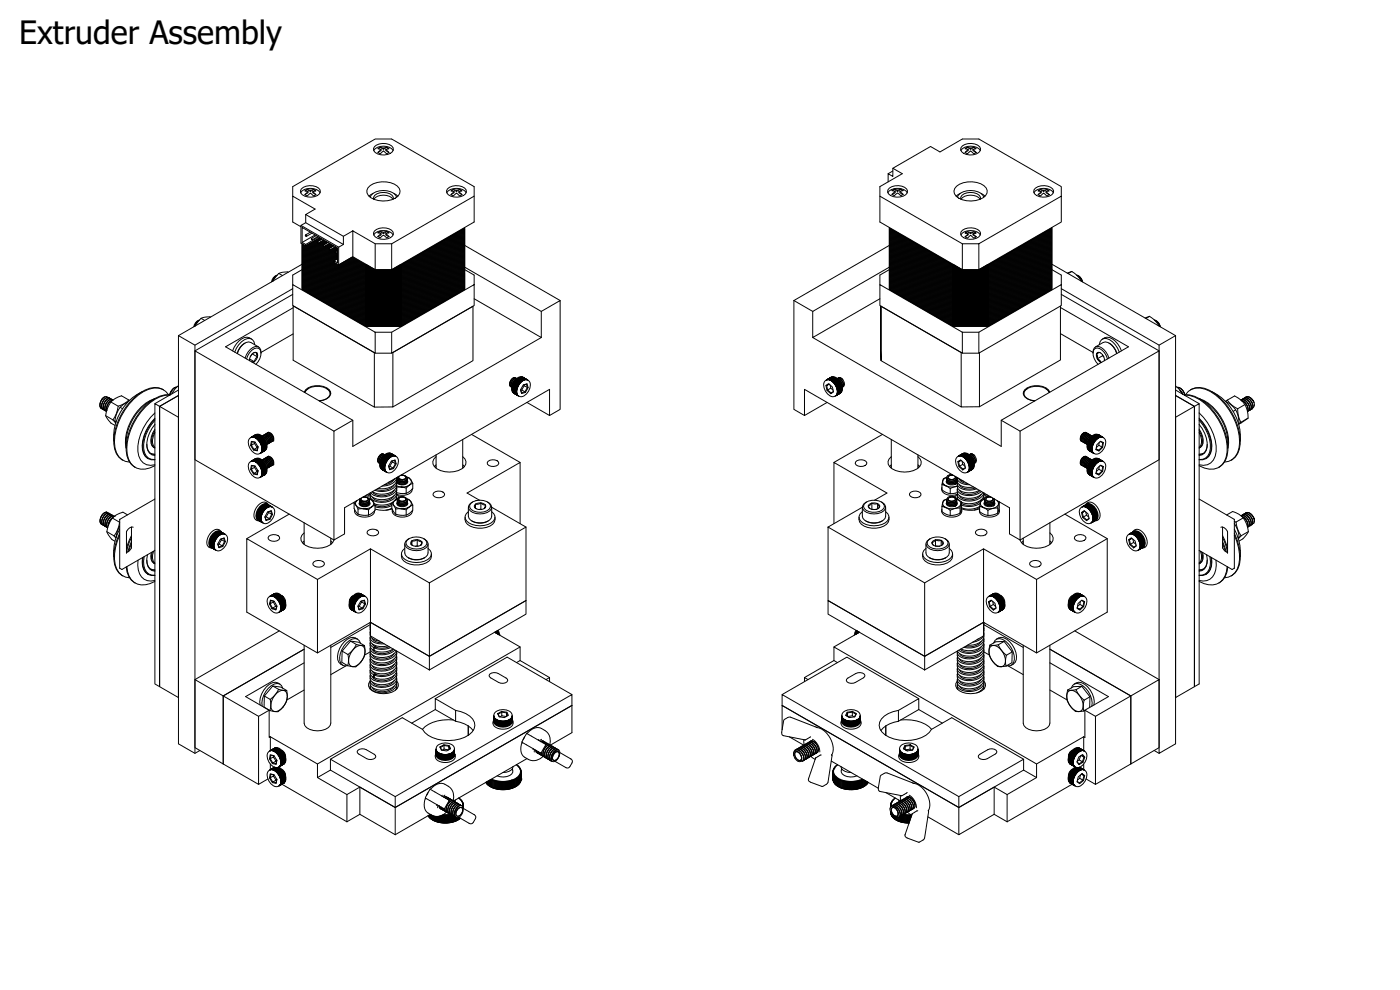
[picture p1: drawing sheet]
<svg xmlns="http://www.w3.org/2000/svg" width="420mm" height="297mm" viewBox="0 0 420 297" stroke-linecap="round" stroke-linejoin="round" font-family="sans-serif">
<defs><g id="words">
<text font-size="9.6" x="5.7" y="13.3">Extruder Assembly</text>
</g></defs>
<!-- layer: Visible (ISO) -->
<g fill="none" stroke="#000" stroke-width=".3">
<path d="M87.9 58.9v-2.9l24.7-14.3h4.9l24.8 14.3v10.6l-24.8 14.3h-7.7M90.2 57.8a3.9 3.9 0 0 1 5.9 0M90.4 56.7a4 4 0 0 1 5.6 .3 1.66 1.66 0 0 1-1.6 2 4 4 0 0 1-4.1-1.1l-.1-.6zM91.5 57.3l.7-.4 1 .2 .9-.2 .7 .4-.9 .2 .9 .9-.7 .4-.9-.9-1 .9-.7-.4 .9-.9zM92.1 56.9l-.5 .3M92.2 56.9l1 .5v-.3M92.4 57.5v.3l-.9 .6M93.9 57.5v.3l.9 .6M94.1 56.9l-.9 .5M94.2 56.9l.5 .3M111.1 55.7a6.9 6.9 0 0 1 8.7 .9 2.15 2.15 0 0 1-1.2 2.9 7.3 7.3 0 0 1-8-.8 1.94 1.94 0 0 1 .5-3zM111.1 59.2a4.4 4.4 0 0 1 5.1-1.9 3.2 3.2 0 0 1 2.8 1.9"/>
<path d="M111.9 58l-1.2 .9M112.1 59.8a1.88 1.88 0 0 1 2-2 3.7 3.7 0 0 1 3.9 1.4v.6M112.2 45.2a3.9 3.9 0 0 1 5.8 0M112.2 59.8a4 4 0 0 1 5.7 0M112.4 44a4 4 0 0 1 5.6 .3 1.66 1.66 0 0 1-1.7 2 4 4 0 0 1-4.1-1.1l-.1-.6zM113.4 44.6l.7-.4 1 .2 .9-.2 .7 .4-.9 .2 .9 .9-.7 .4-.9-.8-1.1 .8-.6-.4 1-.9zM114 44.3l-.5 .3M114.1 44.2l1 .6v-.4M114.4 44.8v.4l-1 .5M115.8 44.8v.4l.9 .5M116 44.2l-.9 .6M116.1 44.3l.6 .3"/>
<path d="M118.2 58l1.2 .9M134.1 57.8a3.9 3.9 0 0 1 5.8 0M134.3 56.7a4 4 0 0 1 5.6 .3 1.67 1.67 0 0 1-1.6 2 4 4 0 0 1-4.2-1.1l-.1-.6zM135.3 57.3l.7-.4 1 .2 .9-.2 .8 .4-1 .2 1 .9-.8 .4-.9-.9-1 .9-.7-.4 1-.9zM135.9 56.9l-.5 .3M136 56.9l1 .5v-.3M136.3 57.5v.3l-1 .6M137.7 57.5v.3l1 .6M137.9 56.9l-.9 .5M138.1 56.9l.5 .3M142.3 58.9l-24.8 14.2v7.8h2.9M264.1 58.9v-2.9l6.7-3.9-2.8-1.6 11.3-6.5 2.8 1.6 6.7-3.9h5l24.7 14.3v2.9"/>
<path d="M266.5 57.8a3.9 3.9 0 0 1 5.8 0M266.9 56.4a4.3 4.3 0 0 1 5.2 .3l.3 .6a2.09 2.09 0 0 1-2.3 1.8 3.4 3.4 0 0 1-3.7-1.5l.1-.6zM268 50.5v2.4l-1.5-.8v2.5M268 51.3l-1.5 .8M268.4 56.8l-.7 .4 1 .3-1 .8 .7 .4 1-.8 .9 .8 .7-.4-.9-.8 .9-.3-.7-.4M268.4 56.8a1.79 1.79 0 0 0 1.9 0M268.4 56.8l-.6 .4M268.4 56.9l1 .5v-.3M268.7 57.5v.3l-.9 .5M270.1 57.5v.3l.9 .5M270.3 56.8l-.9 .6M270.3 56.9l.6 .3"/>
<path d="M287.1 55.8a7 7 0 0 1 8.8 .6 2.03 2.03 0 0 1-.8 2.9 7.4 7.4 0 0 1-8.2-.5 1.91 1.91 0 0 1 .2-3zM287.3 59.2a4.4 4.4 0 0 1 5.1-1.9 3.2 3.2 0 0 1 2.9 1.9M288.1 58l-1.2 .9M288.3 59.8a1.87 1.87 0 0 1 2-2 3.7 3.7 0 0 1 3.9 1.4v.6M288.4 45.2a3.9 3.9 0 0 1 5.8 0M288.4 59.8a4 4 0 0 1 5.8 0M288.8 43.8a4.3 4.3 0 0 1 5.2 .2l.3 .6a2.11 2.11 0 0 1-2.2 1.8 3.4 3.4 0 0 1-3.8-1.5l.1-.6zM289.6 44.6l.7-.4 1 .2 .9-.2 .7 .4-.9 .2 .9 .9-.7 .4-.9-.8-1 .8-.7-.4 1-.9zM290.2 44.3l-.5 .3M290.3 44.2l1 .6v-.4M290.6 44.8v.4l-1 .5M292 44.8v.4l.9 .5"/>
<path d="M292.2 44.2l-.9 .6M292.4 44.3l.5 .3M294.4 58l1.2 .9M310.3 57.8a3.9 3.9 0 0 1 5.8 0M310.8 56.4a4.3 4.3 0 0 1 5.1 .3l.3 .6a2.09 2.09 0 0 1-2.2 1.8 3.4 3.4 0 0 1-3.8-1.5l.1-.6zM311.6 57.3l.7-.4 .9 .2 1-.2 .7 .4-1 .2 1 .9-.7 .4-1-.9-.9 .9-.8-.4 1-.9zM312.1 56.9l-.5 .3M312.3 56.9l.9 .5v-.3M312.5 57.5v.3l-1 .6M313.9 57.5v.3l1 .6M314.2 56.9l-1 .5M314.3 56.9l.5 .3"/>
<path d="M90.3 68l-2.4-1.4v-7.7l6.7 3.8-2.9 1.7 11.4 6.5 2.8-1.6M90.3 67.6l11.3 6.6M90.7 79.3l-37.1 21.4v122.5l4.9 2.8 1.5-.8M90.7 79.4l19.2 11h10.4l19.2-11M90.7 78.7l19.2 11.1h10.4l19.2-11.1M90.7 77.7l19.2 11.1h10.4l19.2-11.1M90.7 76.7l19.2 11.1h10.4l19.2-11.1M90.7 75.8l19.2 11h10.4l19.2-11M90.7 74.8l19.2 11h10.4l19.2-11M90.7 73.8l19.2 11.1h10.4l19.2-11.1M90.7 79.7l19.2 11M90.7 79l19.2 11"/>
<path d="M90.7 78.4l19.2 11M90.7 78l19.2 11.1M90.7 77.4l19.2 11M90.7 77.1l19.2 11M90.7 76.4l19.2 11M90.7 76.1l19.2 11M90.7 75.4l19.2 11.1M90.7 75.1l19.2 11M90.7 74.5l19.2 11M90.7 74.1l19.2 11M90.7 73.5l19.2 11M90.7 73.1v.4"/>
<path d="M90.7 73.5v.3M90.7 73.8v.3M90.7 74.1v.4M90.7 74.5v.3M90.7 74.8v.3M90.7 75.1v.3M90.7 75.4v.4M90.7 75.8v.3M90.7 76.1v.3M90.7 76.4v.3M90.7 76.7v.4M90.7 77.1v.3"/>
<path d="M90.7 77.4v.3M90.7 77.7v.3M90.7 78v.4M90.7 78.4v.3M90.7 78.7v.3M90.7 79v.4M90.7 79.4v.3M90.7 79.7v.3M90.7 73.3l19.1 11M90.7 73.6l19.1 11.1M90.7 74l19.1 11M90.7 74.3l19.1 11"/>
<path d="M90.7 74.6l19.1 11M90.7 74.9l19.1 11.1M90.7 75.3l19.1 11M90.7 75.6l19.1 11M90.7 75.9l19.1 11M90.7 76.2l19.1 11.1M90.7 76.6l19.1 11M90.7 76.9l19.1 11M90.7 77.2l19.1 11.1M90.7 77.6l19.1 11M90.7 77.9l19.1 11M90.7 78.2l19.1 11"/>
<path d="M90.7 78.5l19.1 11.1M90.7 78.9l19.1 11M90.7 79.2l19.1 11M90.7 79.5l19.1 11M90.7 79.8l19.1 11.1M91.6 70.6l.2-.1 .1 .5zM91.7 66.8l-1.4 .8v5.3l1.4 .9 4.3-2.5M91.7 64.4v2.4l11.4 6.5M91.9 73.7l8.3 4.8M92 73.6l8.2 4.7M92.2 73.5l8.1 4.7M92.3 73.4l8.1 4.7"/>
<path d="M92.4 73.3l8.2 4.7M92.6 73.3l8.1 4.7M92.7 73.2l8.2 4.7M92.9 73.1l8.1 4.7M93 73l8.1 4.7M93.1 69.7l-1.4 .8M93.2 72.9l8.1 4.7-1.1 .6M93.3 72.9l8 4.6M93.4 71.6l.2-.1 .1 .5zM93.4 72.8l7.9 4.5M93.6 72.7l7.7 4.4M93.6 70l-1.7 .9"/>
<path d="M93.7 72.6l7.6 4.4M93.9 72.5l7.4 4.3M94 72.4l7.3 4.3M94.1 72.4l7.2 4.1M94.3 72.3l.9 .5M94.4 72.2l.8 .4M94.6 72.1l.7 .4M94.6 70.5l-3.9 2.2M94.7 72l.7 .4M94.8 72l.7 .4M94.9 70.7l-1.5 .8M95 71.9l.7 .4"/>
<path d="M95.1 71.8l.7 .4M95.2 72.6h.1l.1 .4zM95.3 71.7l.7 .4M95.4 71l-1.7 1M95.4 71.6l.7 .4M95.6 71.6l.6 .4M95.6 72.9l1.3 .8M95.6 71.1l-3.9 2.2M95.7 71.5l.7 .4M95.8 72.8l1.2 .7M95.8 71.4l.7 .4M95.9 72.7l1.3 .8"/>
<path d="M96 72.6l1.3 .8M96.2 72.6l1.3 .7M96.3 72.5l1.3 .7M96.5 72.4l1.2 .7M96.6 72.3l1.3 .8M96.7 71.7l-1.5 .9M96.7 72.2l1.3 .8M96.9 72.2l1.3 .7M96.9 73.6h.2l.1 .4zM97 72.1l1.3 .7M97.2 72l-1.7 1 1.5 .8M97.4 73.9l1.3 .8"/>
<path d="M97.5 73.8l1.3 .8M97.7 73.8l1.2 .7M97.8 73.7l1.3 .7M97.9 73.6l1.3 .7M98.1 73.5l1.3 .7M98.2 73.4l1.3 .8M98.4 73.3l1.2 .8M98.4 72.7l-1.4 .9M98.5 73.3l1.3 .7M98.7 73.2l1.2 .7M98.7 74.7l.3 .1v.2zM98.8 73.1l1.3 .7"/>
<path d="M98.9 73l-1.7 1 1.5 .9M99 75l1.5 .9M99.1 74.9l1.4 .8M99.3 74.9l1.3 .7M99.4 74.8l1.3 .7M99.6 74.7l1.2 .7M99.7 74.6l1.3 .7M99.9 74.5l1.2 .8M100 74.4l1.3 .8-.8 .4M100.1 74.4l1.2 .6M100.2 73.7l-1.5 .9M100.3 74.3l1 .6"/>
<path d="M100.4 74.2l.9 .5M100.5 75.7l.3 .2-.1 .2zM100.6 74.1l.7 .4M100.7 74l-1.7 1M100.8 76l.5 .3M100.9 76l.4 .2M101.1 75.9l.2 .1M101.2 75.8h.1M101.3 75.7l-.5 .3M101.8 79.4l8 4.6M101.9 79.3l8 4.5M102.1 79.2l7.7 4.5"/>
<path d="M102.2 79.1l7.7 4.4M102.3 79.1l7.5 4.3M102.6 78.9l7.2 4.1M102.8 78.8l7.1 4.1M102.9 78.7l6.9 4M103.1 78.7l6.8 3.8M103.1 70.9v2.4l-1.5 .9v5.3l4.3-2.5M103.2 78.6l6.6 3.8M103.5 78.4l6.3 3.6M103.6 78.3l6.3 3.6M103.8 78.2l6 3.5M103.9 78.2l6 3.4"/>
<path d="M104 78.1l5.8 3.3M104.3 77.9l5.5 3.2M104.5 77.8l5.3 3.1M104.6 77.8l5.2 2.9M104.7 77.7l5.1 2.9M104.9 77.6l4.9 2.8M105 77.5l4.8 2.7M105.2 77.4l4.6 2.7M105.3 77.4l4.5 2.5M105.5 77.3l4.3 2.5M105.6 77.2l4.2 2.4M105.7 77.1l4.1 2.3"/>
<path d="M105.9 69.3l6.7 3.8v7.8l-6.7-3.9zM109.8 79.9h.1M109.8 79.6h.1M109.8 79.4v.2M109.8 79.8v.1M109.8 79.9h1.1M109.8 79.8h.8M109.8 79.6h.6M109.8 79.4h.3M109.9 80h1.1M112.2 70.5a3.9 3.9 0 0 1 5.8 0M112.4 69.3a4.1 4.1 0 0 1 5.6 .3 1.66 1.66 0 0 1-1.7 2.1 4 4 0 0 1-4.1-1.2l-.1-.6z"/>
<path d="M112.6 73.1h4.9M114.1 69.4l-.7 .4 1 .3-1 .9 .7 .4 1-.9 .9 .9 .8-.4-1-.9 1-.3-.8-.4M114.1 69.4a1.83 1.83 0 0 0 1.9 0M114.1 69.4l-.6 .5M114.1 69.5l1 .6v-.4M114.4 70.1v.4l-.9 .5M115.8 70.1v.4l.9 .5M116 69.4l-.9 .7M116 69.5l.6 .4M119.2 80h1.1M119.2 79.9h1.2M119.5 79.8h.9"/>
<path d="M120.1 79.4h.3M120.3 79.9h.1M120.3 79.6h-.6M120.4 79.8v.1M139.5 79.7l-19.2 11M139.5 79l-19.2 11M139.5 78.4l-19.2 11M139.5 78l-19.2 11.1M139.5 77.4l-19.2 11M139.5 77.1l-19.2 11M139.5 76.4l-19.2 11M139.5 76.1l-19.2 11"/>
<path d="M139.5 75.4l-19.2 11.1M139.5 75.1l-19.2 11M139.5 74.5l-19.2 11M139.5 74.1l-19.2 11M139.5 73.5l-19.2 11M139.5 73.1l-19.2 11.1h-10.4l-18.2-10.4v-.5l-1-.6v-4.5l10.6 6.2v4.5l-1.1-.7v.5M139.5 72.8l-19.2 11M139.5 72.5l-19.2 11M139.5 72.2l-19.2 11h-10.4l-7.4-4.2M139.5 71.8l-19.2 11.1M139.5 71.5l-19.2 11M139.5 71.2l-19.2 11.1h-10.4l-6.6-3.8"/>
<path d="M139.5 70.9l-19.2 11M139.5 70.5l-19.2 11.1M139.5 70.2l-19.2 11.1h-10.4l-5.7-3.3M139.5 68.2v18.3M139.5 68.4l-19.1 11.2 19.1-11M139.5 68.7l-19.1 11.1M139.5 68.9l-19.1 11M139.5 69.1l-19.1 11M139.5 69.2l-19.1 11M139.5 69.4l-19.1 11M139.5 69.6l-19.1 11M139.5 69.7l-19.1 11"/>
<path d="M139.5 69.9l-19.1 11M139.5 70l-19.1 11.1M139.5 70.4l-19.1 11M139.5 70.7l-19.1 11M139.5 71l-19.1 11M139.5 71.3l-19.1 11.1M139.5 71.7l-19.1 11M139.5 72l-19.1 11M139.5 72.3l-19.1 11.1M139.5 72.7l-19.1 11M139.5 73l-19.1 11M139.5 73.3l-19.1 11"/>
<path d="M139.5 74l-19.1 11M139.5 74.3l-19.1 11M139.5 74.6l-19.1 11M139.5 74.9l-19.1 11.1M139.5 75.3l-19.1 11M139.5 75.6l-19.1 11M139.5 75.9l-19.1 11M139.5 76.2l-19.1 11.1M139.5 76.6l-19.1 11M139.5 76.9l-19.1 11M139.5 77.2l-19.1 11.1M139.5 77.6l-19.1 11"/>
<path d="M139.5 77.9l-19.1 11M139.5 78.2l-19.1 11M139.5 78.5l-19.1 11.1M139.5 78.9l-19.1 11M139.5 79.2l-19.1 11M139.5 79.5l-19.1 11M139.5 79.8l-19.1 11.1M266.9 79.7l19.2 11M266.9 79.4l19.2 11h10.4l19.2-11M266.9 79l19.2 11M266.9 78.7l19.2 11.1h10.4l19.2-11.1M266.9 78.4l19.2 11"/>
<path d="M266.9 78l19.2 11.1M266.9 77.7l19.2 11.1h10.4l19.2-11.1M266.9 77.4l19.2 11M266.9 77.1l19.2 11M266.9 76.7l19.2 11.1h10.4l19.2-11.1M266.9 76.4l19.2 11M266.9 76.1l19.2 11M266.9 75.8l19.2 11h10.4l19.2-11M266.9 75.4l19.2 11.1M266.9 75.1l19.2 11M266.9 74.8l19.2 11h10.4l19.2-11M266.9 74.5l19.2 11"/>
<path d="M266.9 74.1l19.2 11M266.9 73.8l19.2 11.1h10.4l19.2-11.1M266.9 73.5l19.2 11M266.9 73.1l19.2 11.1h10.4l19.2-11.1M266.9 72.8l19.2 11M266.9 72.5l19.2 11M266.9 72.2l19.2 11h10.4l19.2-11M266.9 71.8l19.2 11.1M266.9 71.5l19.2 11M266.9 71.2l19.2 11.1h10.4l19.2-11.1M266.9 70.9l19.2 11M266.9 70.5l19.2 11.1"/>
<path d="M266.9 70.2l19.2 11.1h10.4l19.2-11.1M266.9 68.6v18.3l19.1 11-19.1-11.2M266.9 68.7l19.1 11.1M266.9 68.9l19.1 11M266.9 69.1l19.1 11M266.9 69.2l19.1 11M266.9 69.4l19.1 11M266.9 69.6l19.1 11M266.9 69.7l19.1 11M266.9 69.9l19.1 11M266.9 70l19.1 11.1M266.9 70.4l19.1 11"/>
<path d="M266.9 70.7l19.1 11M266.9 71l19.1 11M266.9 71.3l19.1 11.1M266.9 71.7l19.1 11M266.9 72l19.1 11M266.9 72.3l19.1 11.1M266.9 72.7l19.1 11M266.9 73l19.1 11M266.9 73.3l19.1 11M266.9 74l19.1 11M266.9 74.3l19.1 11M266.9 74.6l19.1 11"/>
<path d="M266.9 74.9l19.1 11.1M266.9 75.3l19.1 11M266.9 75.6l19.1 11M266.9 75.9l19.1 11M266.9 76.2l19.1 11.1M266.9 76.6l19.1 11M266.9 76.9l19.1 11M266.9 77.2l19.1 11.1M266.9 77.6l19.1 11M266.9 77.9l19.1 11M266.9 78.2l19.1 11M266.9 78.5l19.1 11.1"/>
<path d="M266.9 78.9l19.1 11M266.9 79.2l19.1 11M266.9 79.5l19.1 11M266.9 79.8l19.1 11.1M266.9 68.2v.2M286 79.9h.1M286 79.6h.1M286 79.4l-19.1-11 19.1 11.2M286 79.9h1.1M286 79.8h.8M286 79.6h.6M286 79.4h.3"/>
<path d="M286 79.4v.2M286 79.8v.1M286.1 80h1.1M288.4 70.5a3.9 3.9 0 0 1 5.8 0M288.8 73.1l-24.7-14.2v7.7l24.7 14.3h7.8M288.8 69.1a4.3 4.3 0 0 1 5.2 .2l.3 .6a2.1 2.1 0 0 1-2.2 1.9 3.4 3.4 0 0 1-3.8-1.6l.1-.6zM289.6 69.9l.7-.4 1 .2 .9-.2 .7 .4-.9 .3 .9 .8-.7 .4-.9-.8-1.1 .8-.6-.4 1-.8zM290.2 69.6l-.5 .3M290.3 69.5l1 .6v-.4M290.6 70.2v.3l-1 .5M292 70.2v.3l.9 .5M292.2 69.5l-.9 .6"/>
<path d="M292.4 69.6l.5 .3M293.8 73.1l24.7-14.2v7.7l-24.7 14.3zM293.8 73.1h-5v7.8h-2.8M295.4 80h1.1M295.5 79.9h1.1M295.7 79.8h.9M296.3 79.4h.3M296.5 79.6h.1M296.5 79.9h.1M296.6 79.4l19.1-11-19.1 11.2M296.6 79.6h-.7M296.6 79.4v.2"/>
<path d="M296.6 79.8v.1M315.7 79.3l37.1 21.4v122.5l-4.9 2.8v-122.4M315.7 68.6v18.3l-19.1 11 19.1-11.2M315.7 70.5l-19.2 11.1M315.7 70.9l-19.2 11M315.7 71.5l-19.2 11M315.7 71.8l-19.2 11.1M315.7 72.5l-19.2 11M315.7 72.8l-19.2 11M315.7 73.5l-19.2 11M315.7 74.1l-19.2 11M315.7 74.5l-19.2 11"/>
<path d="M315.7 75.1l-19.2 11M315.7 75.4l-19.2 11.1M315.7 76.1l-19.2 11M315.7 76.4l-19.2 11M315.7 77.1l-19.2 11M315.7 77.4l-19.2 11M315.7 78l-19.2 11.1M315.7 78.4l-19.2 11M315.7 79l-19.2 11M315.7 79.7l-19.2 11M315.7 79.8l-19.1 11.1M315.7 79.5l-19.1 11"/>
<path d="M315.7 79.2l-19.1 11M315.7 78.9l-19.1 11M315.7 78.5l-19.1 11.1M315.7 78.2l-19.1 11M315.7 77.9l-19.1 11M315.7 77.6l-19.1 11M315.7 77.2l-19.1 11.1M315.7 76.9l-19.1 11M315.7 76.6l-19.1 11M315.7 76.2l-19.1 11.1M315.7 75.9l-19.1 11M315.7 75.6l-19.1 11"/>
<path d="M315.7 75.3l-19.1 11M315.7 74.9l-19.1 11.1M315.7 74.6l-19.1 11M315.7 74.3l-19.1 11M315.7 74l-19.1 11M315.7 73.6l-19.1 11.1M315.7 73.3l-19.1 11M315.7 73l-19.1 11M315.7 72.7l-19.1 11M315.7 72.3l-19.1 11.1M315.7 72l-19.1 11M315.7 71.7l-19.1 11"/>
<path d="M315.7 71.3l-19.1 11.1M315.7 71l-19.1 11M315.7 70.7l-19.1 11M315.7 70.4l-19.1 11M315.7 70l-19.1 11.1M315.7 69.9l-19.1 11M315.7 69.7l-19.1 11M315.7 69.6l-19.1 11M315.7 69.4l-19.1 11M315.7 69.2l-19.1 11M315.7 69.1l-19.1 11M315.7 68.9l-19.1 11"/>
<path d="M315.7 68.7l-19.1 11.1M315.7 68.2v.2M59.2 96.5l-.7 1.2M59.7 96.1a2.46 2.46 0 0 0-1.5 2M59.8 96.1l-.8 .7-.5 1M59.9 96a2.93 2.93 0 0 0-1.5 1.9M60.3 95.5l-1.7 2.3M60.3 95.5l1.1 .7M63.2 95.2h-1.7l-1.2 .3M82.5 83.1l-.7 1.2M83 82.6a2.45 2.45 0 0 0-1.5 2M83.1 82.6l-.8 .7-.5 1.1"/>
<path d="M83.2 82.5a2.93 2.93 0 0 0-1.4 1.9M83.7 82l-1.7 2.3M83.7 82l1.1 .7M86.5 81.7h-1.7l-1.1 .3M87.9 86.6l-29.4 17-4.9-2.9M87.9 85.4l24.7 14.3v6.3l-24.7-14.3zM87.9 88.3l-29.4 17M88 92.3l-20.3 11.8 38.2 22v7.8l56.5-32.6M90.7 85.9l19.2 11.1h10.4l19.2-11.1M90.7 84.9l19.2 11.1h10.4l19.2-11.1M90.7 84.3l19.2 11h10.4l19.2-11M90.7 83.3l19.2 11h10.4l19.2-11"/>
<path d="M90.7 82.3l19.2 11.1h10.4l19.2-11.1M90.7 81.3l19.2 11.1h10.4l19.2-11.1M90.7 80.3l19.2 11.1h10.4l19.2-11.1M90.7 86.5l19.2 11.1M90.7 86.2l19.2 11M90.7 85.6l19.2 11M90.7 85.2l19.2 11.1M90.7 84.6l19.2 11M90.7 83.9l19.2 11M90.7 83.6l19.2 11M90.7 82.9l19.2 11.1M90.7 82.6l19.2 11"/>
<path d="M90.7 82l19.2 11M90.7 81.6l19.2 11.1M90.7 81l19.2 11M90.7 80.7l19.2 11M90.7 80l19.2 11M90.7 80v.3M90.7 80.3v.4M90.7 80.7v.3M90.7 81v.3M90.7 81.3v.3M90.7 81.6v.4M90.7 82v.3"/>
<path d="M90.7 82.3v.3M90.7 82.6v.3M90.7 82.9v.4M90.7 83.3v.3M90.7 83.6v.3M90.7 83.9v.4M90.7 84.3v.3M90.7 84.6v.3M90.7 84.9v.3M90.7 85.2v.4M90.7 85.6v.3M90.7 85.9v.3"/>
<path d="M90.7 86.2v.3M90.7 80.9l-2.8 1.6v2.9M90.7 80.2l19.1 11M90.7 80.5l19.1 11M90.7 80.8l19.1 11M90.7 81.1l19.1 11.1M90.7 81.5l19.1 11M90.7 81.8l19.1 11M90.7 82.1l19.1 11.1M90.7 82.5l19.1 11M90.7 82.8l19.1 11M90.7 83.1l19.1 11"/>
<path d="M90.7 83.4l19.1 11.1M90.7 83.8l19.1 11M90.7 84.1l19.1 11M90.7 84.4l19.1 11M90.7 84.7l19.1 11.1M90.7 85.1l19.1 11M90.7 85.4l19.1 11M90.7 85.7l19.1 11M90.7 86l19.1 11.1M90.7 86.4l19.1 11M90.7 86.5v.2M109.8 97.7l-19.1-11 19.2 11.2h10.4l.1-.2h-10.6v.2h10.6l19.1-11.2-19.1 11"/>
<path d="M109.8 97.4h10.6v.2h-10.6zM109.8 97.1h10.6v.1h-10.6zM109.8 96.7h10.6v.2h-10.6zM109.8 96.4h10.6v.2h-10.6zM109.8 96.1h10.6v.2h-10.6zM109.8 95.8h10.6v.1h-10.6zM109.8 95.4h10.6v.2h-10.6zM109.8 95.1h10.6v.2h-10.6zM109.8 94.8h10.6v.1h-10.6zM109.8 94.5h10.6v.1h-10.6zM109.8 94.1h10.6v.2h-10.6zM109.8 93.8h10.6v.2h-10.6z"/>
<path d="M109.8 93.5h10.6v.1h-10.6zM109.8 93.2h10.6v.1h-10.6zM109.8 92.8h10.6v.2h-10.6zM109.8 92.5h10.6v.2h-10.6zM109.8 92.2h10.6v.1h-10.6zM109.8 91.8h10.6v.2h-10.6zM109.8 91.5h10.6v.2h-10.6zM109.8 91.2h10.6v.2h-10.6zM109.8 90.9h10.6v.1h-10.6zM109.8 90.5h10.6v.2h-10.6zM109.8 90.2h10.6v.2h-10.6zM109.8 89.9h10.6v.1h-10.6z"/>
<path d="M109.8 89.6h10.6v.1h-10.6zM109.8 89.2h10.6v.2h-10.6zM109.8 88.9h10.6v.2h-10.6zM109.8 88.6h10.6v.1h-10.6zM109.8 88.3h10.6v.1h-10.6zM109.8 87.9h10.6v.2h-10.6zM109.8 87.6h10.6v.2h-10.6zM109.8 87.3h10.6v.1h-10.6zM109.8 86.9h10.6v.2h-10.6zM109.8 86.6h10.6v.2h-10.6zM109.8 86.3h10.6v.2h-10.6zM109.8 86h10.6v.1h-10.6z"/>
<path d="M109.8 85.6h10.6v.2h-10.6zM109.8 85.3h10.6v.2h-10.6zM109.8 85h10.6v.1h-10.6zM109.8 84.7h10.6v.1h-10.6zM109.8 84.3h10.6v.2h-10.6zM109.8 84h10.6v.2h-10.6zM109.8 83.7h10.6v.1h-10.6zM109.8 83.4h10.6v.1h-10.6zM109.8 83h10.6v.2h-10.6zM109.8 82.7h10.6v.2h-10.6zM109.8 82.4h10.6v.1h-10.6zM109.8 82h10.6v.2h-10.6z"/>
<path d="M109.8 81.7h10.6v.2h-10.6zM109.8 81.4h10.6v.2h-10.6zM109.8 81.1h10.6v.1h-10.6zM109.8 80.9h.1M109.8 80.6h.1M109.8 80.2h.1M109.8 80.1v.1M109.8 80.4v.2M109.8 80.7v.2M109.8 80.7h2.5M109.8 80.6h2.2M109.8 80.4h1.9"/>
<path d="M109.8 80.2l1.7 .1M109.8 80.1h1.4M109.9 97.6h10.4M109.9 97.3h10.4M109.9 96.6h10.4M109.9 96.3h10.4M109.9 95.6h10.4M109.9 95h10.4M109.9 94.7h10.4M109.9 94h10.4M109.9 93.7h10.4M109.9 93h10.4"/>
<path d="M109.9 92.7h10.4M109.9 92.1h10.4M109.9 91.7h10.4M109.9 91.1h10.4M109.9 90.7h10.4M109.9 90.1h10.4M109.9 89.4h10.4M109.9 89.1h10.4M109.9 88.5h10.4M109.9 88.1h10.4M109.9 87.5h10.4M109.9 87.2h10.4"/>
<path d="M109.9 86.5h10.4M109.9 86.2h10.4M109.9 85.5h10.4M109.9 85.2h10.4M109.9 84.5h10.4M109.9 83.9h10.4M109.9 83.6h10.4M109.9 82.9h10.4M109.9 82.6h10.4M109.9 81.9h10.4M109.9 81.6h10.4M109.9 80.9h10.4"/>
<path d="M109.9 80.6h2.2M112.6 99.7h4.9M117.5 99.7l24.8-14.3v6.3l-24.8 14.3zM117.8 80.7h2.6M118 80.6h2.3M118.1 80.6h2.3M118.4 80.4h2M119 80.1h1.4M120.3 80.9h.1M120.3 80.6h.1M120.3 80.2h.1M120.4 84.7l19.1-11.1 28.6 16.6"/>
<path d="M120.4 80.1v.1M120.4 80.4v.2M120.4 80.7v.2M120.4 80.2l-1.8 .1M139.5 86.5l-19.2 11.1M139.5 86.2l-19.2 11M139.5 85.6l-19.2 11M139.5 85.2l-19.2 11.1M139.5 84.6l-19.2 11M139.5 83.9l-19.2 11M139.5 83.6l-19.2 11M139.5 82.9l-19.2 11.1"/>
<path d="M139.5 82.6l-19.2 11M139.5 82l-19.2 11M139.5 81.6l-19.2 11.1M139.5 81l-19.2 11M139.5 80.7l-19.2 11M139.5 80l-19.2 11M139.5 80.5l-19.1 11M139.5 80.8l-19.1 11M139.5 81.1l-19.1 11.1M139.5 81.5l-19.1 11M139.5 81.8l-19.1 11M139.5 82.1l-19.1 11.1"/>
<path d="M139.5 82.5l-19.1 11M139.5 82.8l-19.1 11M139.5 83.1l-19.1 11M139.5 83.4l-19.1 11.1M139.5 83.8l-19.1 11M139.5 84.1l-19.1 11M139.5 84.4l-19.1 11M139.5 84.7l-19.1 11.1M139.5 85.1l-19.1 11M139.5 85.4l-19.1 11M139.5 85.7l-19.1 11M139.5 86l-19.1 11.1"/>
<path d="M139.5 86.4l-19.1 11M139.5 80.9l2.8 1.6v2.9M139.5 86.5v.2M142.3 89.6l20.1 11.7v-7.9l-22.9-13.2-19.1 11M162.4 93.4l5.7-3.2v32.6l-3.2 1.9M238.3 90.2v32.6l3.1 1.9M238.3 90.2l5.6 3.2M264.1 89.6l-20.2 11.7v-7.9l23-13.2 19.1 11M264.1 85.4l24.7 14.3v6.3l-24.7-14.3zM264.3 91.8l.1 16.4v-16.3l24.1 13.9v16.3l5.4-.1M266.9 86.5l19.2 11.1M266.9 86.2l19.2 11"/>
<path d="M266.9 85.9l19.2 11.1h10.4l19.2-11.1M266.9 85.6l19.2 11M266.9 85.2l19.2 11.1M266.9 84.9l19.2 11.1h10.4l19.2-11.1M266.9 84.6l19.2 11M266.9 84.3l19.2 11h10.4l19.2-11M266.9 83.9l19.2 11M266.9 83.6l19.2 11M266.9 83.3l19.2 11h10.4l19.2-11M266.9 82.9l19.2 11.1M266.9 82.6l19.2 11M266.9 82.3l19.2 11.1h10.4l19.2-11.1"/>
<path d="M266.9 82l19.2 11M266.9 81.6l19.2 11.1M266.9 81.3l19.2 11.1h10.4l19.2-11.1M266.9 81l19.2 11M266.9 80.7l19.2 11M266.9 80.3l19.2 11.1h10.4l19.2-11.1M266.9 80l19.2 11M266.9 80.5l19.1 11M266.9 80.8l19.1 11M266.9 81.1l19.1 11.1M266.9 81.5l19.1 11M266.9 81.8l19.1 11"/>
<path d="M266.9 82.1l19.1 11.1M266.9 82.5l19.1 11M266.9 82.8l19.1 11M266.9 83.1l19.1 11M266.9 83.4l19.1 11.1M266.9 83.8l19.1 11M266.9 84.1l19.1 11M266.9 84.4l19.1 11M266.9 84.7l19.1 11.1M266.9 85.1l19.1 11M266.9 85.4l19.1 11M266.9 85.7l19.1 11"/>
<path d="M266.9 86l19.1 11.1M266.9 86.4l19.1 11M266.9 80.9l-2.8 1.6v2.9M286 80.9h.1M286 80.6h.1M286 80.2h.1M286 97.4h10.6v.2h-10.6zM286 97.1h10.6v.1h-10.6zM286 96.7h10.6v.2h-10.6zM286 96.4h10.6v.2h-10.6zM286 96.1h10.6v.2h-10.6zM286 95.8h10.6v.1h-10.6z"/>
<path d="M286 95.4h10.6v.2h-10.6zM286 95.1h10.6v.2h-10.6zM286 94.8h10.6v.1h-10.6zM286 94.5h10.6v.1h-10.6zM286 94.1h10.6v.2h-10.6zM286 93.8h10.6v.2h-10.6zM286 93.5h10.6v.1h-10.6zM286 93.2h10.6v.1h-10.6zM286 92.8h10.6v.2h-10.6zM286 92.5h10.6v.2h-10.6zM286 92.2h10.6v.1h-10.6zM286 91.8h10.6v.2h-10.6z"/>
<path d="M286 91.5h10.6v.2h-10.6zM286 91.2h10.6v.2h-10.6zM286 90.9h10.6v.1h-10.6zM286 90.5h10.6v.2h-10.6zM286 90.2h10.6v.2h-10.6zM286 89.9h10.6v.1h-10.6zM286 89.6h10.6v.1h-10.6zM286 89.2h10.6v.2h-10.6zM286 88.9h10.6v.2h-10.6zM286 88.6h10.6v.1h-10.6zM286 88.3h10.6v.1h-10.6zM286 87.9h10.6v.2h-10.6z"/>
<path d="M286 87.6h10.6v.2h-10.6zM286 87.3h10.6v.1h-10.6zM286 86.9h10.6v.2h-10.6zM286 86.6h10.6v.2h-10.6zM286 86.3h10.6v.2h-10.6zM286 86h10.6v.1h-10.6zM286 85.6h10.6v.2h-10.6zM286 85.3h10.6v.2h-10.6zM286 85h10.6v.1h-10.6zM286 84.7h10.6v.1h-10.6zM286 84.3h10.6v.2h-10.6zM286 84h10.6v.2h-10.6z"/>
<path d="M286 83.7h10.6v.1h-10.6zM286 83.4h10.6v.1h-10.6zM286 83h10.6v.2h-10.6zM286 82.7h10.6v.2h-10.6zM286 82.4h10.6v.1h-10.6zM286 82h10.6v.2h-10.6zM286 81.7h10.6v.2h-10.6zM286 81.4h10.6v.2h-10.6zM286 81.1h10.6v.1h-10.6zM286 80.7h2.5M286 80.6h2.2M286 80.4h2"/>
<path d="M286 80.2l1.8 .1M286 80.1h1.4M286 84.7l-19.1-11.1-28.6 16.6M286 80.1v.1M286 80.4v.2M286 80.7v.2M286 97.7h10.6M286.1 97.9h10.4M286.1 97.6h10.4M286.1 97.3h10.4M286.1 96.6h10.4M286.1 96.3h10.4"/>
<path d="M286.1 95.6h10.4M286.1 95h10.4M286.1 94.7h10.4M286.1 94h10.4M286.1 93.7h10.4M286.1 93h10.4M286.1 92.7h10.4M286.1 92.1h10.4M286.1 91.7h10.4M286.1 91.1h10.4M286.1 90.7h10.4M286.1 90.1h10.4"/>
<path d="M286.1 89.4h10.4M286.1 89.1h10.4M286.1 88.5h10.4M286.1 88.1h10.4M286.1 87.5h10.4M286.1 87.2h10.4M286.1 86.5h10.4M286.1 86.2h10.4M286.1 85.5h10.4M286.1 85.2h10.4M286.1 84.5h10.4M286.1 83.9h10.4"/>
<path d="M286.1 83.6h10.4M286.1 82.9h10.4M286.1 82.6h10.4M286.1 81.9h10.4M286.1 81.6h10.4M286.1 80.9h10.4M286.1 80.6h2.2M288.8 99.7h5M293.8 99.7l24.7-14.3v6.3l-24.7 14.3zM294 80.7h2.6M294.2 80.6h2.3M294.3 80.6h2.3"/>
<path d="M294.6 80.4h2M295.2 80.1h1.4M296.5 80.2h.1M296.5 80.6h.1M296.5 80.9h.1M296.6 80.2l-1.8 .1M296.6 80.1v.1M296.6 80.4v.2M296.6 80.7v.2M315.7 80l-19.2 11M315.7 80.7l-19.2 11M315.7 81l-19.2 11"/>
<path d="M315.7 81.6l-19.2 11.1M315.7 82l-19.2 11M315.7 82.6l-19.2 11M315.7 82.9l-19.2 11.1M315.7 83.6l-19.2 11M315.7 83.9l-19.2 11M315.7 84.6l-19.2 11M315.7 85.2l-19.2 11.1M315.7 85.6l-19.2 11M315.7 86.2l-19.2 11M315.7 86.5l-19.2 11.1M315.7 86.4l-19.1 11"/>
<path d="M315.7 86l-19.1 11.1M315.7 85.7l-19.1 11M315.7 85.4l-19.1 11M315.7 85.1l-19.1 11M315.7 84.7l-19.1 11.1M315.7 84.4l-19.1 11M315.7 84.1l-19.1 11M315.7 83.8l-19.1 11M315.7 83.4l-19.1 11.1M315.7 83.1l-19.1 11M315.7 82.8l-19.1 11M315.7 82.5l-19.1 11"/>
<path d="M315.7 82.1l-19.1 11.1M315.7 81.8l-19.1 11M315.7 81.5l-19.1 11M315.7 81.1l-19.1 11.1M315.7 80.8l-19.1 11M315.7 80.5l-19.1 11M315.7 80.2l-19.1 11M315.7 80.9l2.8 1.6v2.9M318.3 92.3l20.4 11.8-38.2 22v7.8l-56.6-32.6M318.3 91.8v16.2l-24.4 14v-16.1M318.5 86.6l29.4 17 4.9-2.9M318.5 88.3l29.4 17"/>
<path d="M321.7 81.4a7.4 7.4 0 0 1 2.7 2.7M321.7 81.4l-1.4 .6M321.7 81.4l-1.1 .7M323.1 82.5a2.98 2.98 0 0 1 1.8 2.1M324.1 83.2l.7 1.2-.5-1.1-1-.7 .9 .8 .6 1.1M324.2 84.2l.2 .1M345 94.9a7.5 7.5 0 0 1 2.7 2.7M345 94.9l-1.3 .5M345 94.9l-1.1 .7M346.4 96a3 3 0 0 1 1.8 2M346.5 96.1a3 3 0 0 1 1.6 1.9M346.6 96.1l1.1 .7 .5 1.1-.7-1.2"/>
<path d="M347.6 97.7l.2 .1M31.3 119.1l.7-.1 .3 .2M31.3 119.1a2.38 2.38 0 0 0-.8 3.5l.2 .1M31.3 119.1l-.1 .1M32.7 119.3a2.35 2.35 0 0 0-1.8 3.6M32.8 119.3a2.27 2.27 0 0 0-1.8 3.6l.2 .1M32.9 119.5l-.2-.2a2.32 2.32 0 0 0-1.7 3.6M33.2 119.6a2.35 2.35 0 0 0-1.8 3.5M33.2 119.6a2.32 2.32 0 0 0-1.7 3.6M33.2 119.6h.1M33.3 119.6a1.89 1.89 0 0 0-2.2 2l.1 1.3 .5 .4M33.3 119.6l.1 .2"/>
<path d="M33.7 119.8a2.35 2.35 0 0 0-1.8 3.6M33.7 119.9a2.32 2.32 0 0 0-1.7 3.6 2.29 2.29 0 0 1 1.8-3.6l.1 .1M33.7 119.9h.1M42.8 117.4a15.5 15.5 0 0 0-8.7 15M46.3 119.7a14.3 14.3 0 0 0-8.5 14.7M46.5 119.6a15.5 15.5 0 0 0-8.7 14.9M49.1 117a6.2 6.2 0 0 0-7.1 .9 19 19 0 0 0-7.8 15.3 5.6 5.6 0 0 0 2.7 4.9M50.6 118.4a4.6 4.6 0 0 0-6-1.6 18 18 0 0 0-10.1 17.5 4.8 4.8 0 0 0 4.4 4.4M50.9 118.5a11.3 11.3 0 0 0-8.6 5.1 18 18 0 0 0-4.1 12.6 4.8 4.8 0 0 0 6.8 4.2l1.5-.7M50.9 118.4a11.2 11.2 0 0 0-8.9 5.2 17.3 17.3 0 0 0-3.9 13.2 4.9 4.9 0 0 0 2.5 3.4M51.5 117.2l-.6 1.4M53 116.2a2.54 2.54 0 0 0-2 2.3"/>
<path d="M53 116.2a2.49 2.49 0 0 0-2 2.3M53.3 115.9l-1.7 2.3M53.6 115.8l-.3 .1 .3 .2M53.6 117l-7.1 4.1M58.5 103.6v122.4M73.5 102.9a4.7 4.7 0 0 0-2.3 3.2M74 107.7a4.3 4.3 0 0 1 3.1-3.3l.6 .1a2.42 2.42 0 0 1 .3 3.1l-1.2 1.7M74.9 107.9l.1 .3M74.9 107.7l1.4 .8M75.5 101.7a2.6 2.6 0 0 0-3.8 .6l-.8 .9-1.1 2.1M75.6 106.3l-.5 .8M75.7 106.2l1.6 .9"/>
<path d="M76.3 108.5l-.4 .3M76.4 103.4a1.87 1.87 0 0 0-1-1.7 1.87 1.87 0 0 0-2 .2 6.9 6.9 0 0 0-3 3.7M77 105.8l.3 .8v.5zM77 105.8a2.07 2.07 0 0 0-2.1 2.4M77 105.8l-.9 .1M77.3 107.1l-1 1.4M77.3 107.1l-.7 .6-.3 .8-.8 .1M77.6 104.1l-2.3-1.3a2.62 2.62 0 0 0-3 1.3l-1.1 2M78.3 105.7a1.5 1.5 0 0 0-.7-1.6 1.5 1.5 0 0 0-1.7 .1 5.5 5.5 0 0 0-2.3 3.2M78.3 105.7v.3M88 100.2l-9.7 5.5M91.3 117.7a5 5 0 0 1 6.8-1.3 1.73 1.73 0 0 1 1.2 1.6 1.73 1.73 0 0 1-1.2 1.7l-2.3 .6a3.6 3.6 0 0 0 3.2-1.8 2.16 2.16 0 0 0-2-2.4 4.5 4.5 0 0 0-5.5 1.7"/>
<path d="M92.6 116.5l-1.2 1.2M98 116.5a2.3 2.3 0 0 1 1.3 1.6M112.6 106h4.9M153.1 115.9h.1M153.4 116.1h.1M153.7 116.9l1.4 .8zM153.7 116.7l1.4 .9zM153.7 116.6l1.4 .9zM153.7 117l1.4 .9zM153.7 116.5l1.4 .8zM153.7 117.1l1.4 .7M153.7 116.4l1.4 .7"/>
<path d="M153.7 117.1l1.4 .9zM153.8 116.3l1.3 .9zM153.8 116.6l1.3 .8M153.8 116.8l1.3 .8M153.8 116.9l1.3 .8M153.8 117.2l1.3 .7M153.8 116.2l1.3 .8M153.8 116.5l1.3 .8M153.8 117.3l1.3 .8zM153.8 117v.1M153.8 116.1l1.3 .9zM153.8 116.3v.1"/>
<path d="M153.8 117.2h.1M153.8 117.4l1.4 .8zM153.8 116.2h.1M153.8 116l1.3 .9zM153.8 117.3l1.3 .8M153.8 117.5l1.3 .7M153.8 115.9l1.4 .8M153.8 117.5l1.4 .8zM153.8 116l1.3 .8M153.9 115.8l1.3 .9zM153.9 117.4h.1M153.9 117.6l1.4 .8z"/>
<path d="M153.9 115.8v.1M153.9 117.5v.1M153.9 115.7l1.3 .8zM153.9 115.7l1.3 .8M153.9 117.7l1.4 .8zM153.9 117.6v.1M154 115.5l1.3 .9zM154 115.5l1.3 .7M154 115.5l1.3 .9M154 117.7h.1M154 117.8l1.4 .8zM154 115.4l1.3 .8z"/>
<path d="M154.1 115.4l-.1 .1M154.1 117.8h-.1M154.1 115.3l1.3 .8M154.1 117.9l1.4 .8zM154.1 115.2l1.3 .9zM154.1 115.2v.1M154.1 117.9h.1M154.1 115.1l1.4 .8M154.2 115l1.3 .9zM154.2 118h.1M154.2 115.1h.1M154.2 115l1.4 .8"/>
<path d="M154.2 118l1.4 .8zM154.3 114.9l1.3 .9zM154.3 118h.1M154.3 114.9l-.1 .1M154.3 114.8l1.4 .7M154.3 113.3a1.88 1.88 0 0 0-1 2.7M154.3 114.7l1.4 .8zM154.3 114.7l.1 .1M154.4 114.7l1.4 .7M154.4 114.6l1.4 .8zM154.4 114.6h.1M154.5 113.3a1.83 1.83 0 0 0-1.1 2.8"/>
<path d="M154.5 114.6l1.4 .6M154.5 114.5l1.4 .7zM154.5 114.5h.1M154.6 113.3a1.77 1.77 0 0 0-1.2 2.8h.2M154.6 114.4l1.4 .7M154.6 114.3l1.4 .8zM154.6 114.3h.1M154.7 113.9a1.91 1.91 0 0 1 2.2-.7l1.9 1.2a3.4 3.4 0 0 1-2.7 4.6l-2.2-1.3a2.97 2.97 0 0 1 .8-3.8zM154.7 114.3l1.4 .7M154.7 113.4h.1M154.7 113.9l-.6 .6-.3 .9 .3-.9 .6-.7-.6 .7-.4 1M154.7 113.4l.2 .1-.4-.2a1.75 1.75 0 0 0-1.2 2.7"/>
<path d="M154.7 114.2l1.4 .8zM154.7 114.2h.1M154.8 114.2l1.4 .7M154.9 114.1l1.3 .7zM154.9 114.1h.1M154.9 114l1.4 .7M155 113.9l1.3 .8zM155 113.9v.1M155 113.9l1.4 .7zM155 113.5a1.82 1.82 0 0 0-1.4 2.6M155 113.9l1.4 .7M155 113.6a1.81 1.81 0 0 0-1.4 2.5"/>
<path d="M155.1 113.6a1.81 1.81 0 0 0-1.5 2.5M155.1 113.6h.1M155.1 113.8v.1M155.1 113.8l1.4 .7zM155.2 113.8l1.3 .7M155.2 113.7v.1M155.3 113.7l1.4 .7zM155.3 113.6l1.3 .8M155.4 113.6l1.4 .7zM155.4 113.6l1.4 .7M155.4 113.5v.1M155.5 113.5l1.4 .7z"/>
<path d="M155.6 113.5l1.3 .8M155.6 113.4l1.4 .8zM155.7 113.4l1.3 .8M155.7 113.4l1.5 .7zM155.8 113.4l1.3 .7M155.8 113.3v.1M155.9 113.3l1.4 .7zM155.9 113.3l1.3 .8M155.9 113.3h.1M156 113.2l1.4 .8zM156.1 113.2l1.2 .8M156.1 113.2l1.4 .8z"/>
<path d="M156.1 113.2l1.4 .8M156.2 113.2h.1M156.2 113.2l1.4 .7zM156.2 116.9l.3 1.2M156.3 113.2l1.3 .7M156.3 113.1l1.4 .8zM156.4 113.1v.1M156.4 113.1l1.5 .8zM156.5 113.1v.1M156.6 113.1l1.4 .8zM156.6 113.1v.1M156.7 113.1l1.4 .8z"/>
<path d="M156.7 113.1v.1M156.8 113.2l1.4 .7zM156.8 113.2h.1M156.9 113.2l1.4 .8zM156.9 113.2h.1M157 113.2l1.4 .8zM157 113.2h.1M157 115.5l1.2-.3 .3 1.1-.8 1.4-1.2 .4-.3-1.1zM157.3 115.5v.2M157.7 117.7l-.2-.1-1 .3M158 115.3l.3 1-1-.6-.7 1.3M158.2 115.2l-1.2 .3"/>
<path d="M158.5 116.3h-.2l-.8 1.3-.9-.6-.3 .1M247.5 114.4l2.3-1.3a3.4 3.4 0 0 1 2.7 4.6l-2.3 1.3a3.4 3.4 0 0 1-2.7-4.6zM247.9 115.6l.8-.5 1.1 1 .3 1.5-.8 .5-1.1-1zM247.9 115.6l.2 .1 .3 1.3-.2 .1M248 114l1.4-.8zM248.1 114l1.4-.8zM248.2 114l1.4-.8zM248.3 113.9l1.4-.8zM248.4 113.9l1.4-.8zM248.5 113.9l1.4-.8zM248.6 113.9l1.4-.8zM248.7 113.9l1.4-.7z"/>
<path d="M248.8 115.2l-.7 .5 .7-.4M248.8 114l1.4-.8zM248.9 114l1.5-.8zM249.1 114l1.4-.7zM249.1 115.5l.2 1-.9 .5 1 .9-.1 .2M249.2 114.1l1.4-.8zM249.3 114.1l1.4-.7zM249.3 116.5l.7 .6M249.3 113.3h.1M249.4 113.2h.1M249.4 114.2l1.4-.7zM249.5 113.2h.1"/>
<path d="M249.6 114.3l1.4-.7zM249.6 113.2h.1M249.7 114.4l1.4-.7zM249.7 113.1v.1M249.8 114.5l1.4-.7zM249.8 113.1v.1M249.9 114.6l1.4-.7zM249.9 113.1l.1 .1M250 114.7l1.4-.7zM250.1 113.2l-1.3 .7M250.1 113.2h.1M250.1 117.5l-.7 .4"/>
<path d="M250.1 114.8l1.4-.7zM250.2 113.2l-1.3 .8M250.2 113.2h.1M250.3 114.9l1.4-.7zM250.3 113.3l-1.3 .7M250.4 115.1l1.4-.7zM250.4 113.3l-1.3 .8M250.4 113.3h.1M250.5 115.2l1.4-.7zM250.5 113.3l-1.3 .8M250.5 113.3l.1 .1M250.6 115.3l1.4-.6z"/>
<path d="M250.7 115.5l1.3-.7zM250.7 113.4l-1.4 .8M250.7 113.4h.1M250.7 115.6l1.4-.6zM250.8 118.8l1.3-.8zM250.8 113.5h.1M250.8 113.4l-1.3 .8M250.8 115.8l1.4-.8zM250.8 118.7l1.4-.8zM250.9 113.6h.1M250.9 113.5l-1.3 .8M250.9 115.9l1.3-.7z"/>
<path d="M251 118.6l1.3-.8zM251 116.1l1.3-.8zM251 113.7h.1M251 113.6l-1.3 .8M251 118.5l1.4-.7zM251 116.3l1.4-.8zM251.1 118.5l1.3-.8zM251.1 116.4l1.3-.8zM251.1 118.4l1.4-.8zM251.1 116.6l1.4-.8zM251.2 113.8l-1.4 .7M251.2 118.2l1.3-.7z"/>
<path d="M251.2 116.7l1.3-.7zM251.2 118.1l1.4-.7zM251.2 116.9l1.4-.8zM251.3 118l1.3-.8zM251.3 117l1.3-.7zM251.3 117.9l1.3-.8zM251.3 117.2l1.3-.8zM251.3 117.8l1.3-.8zM251.3 117.3l1.3-.7zM251.3 113.9l-1.4 .7M251.3 117.5l1.3-.8zM251.3 117.6l1.3-.7z"/>
<path d="M251.3 113.6a1.77 1.77 0 0 1 1.6 2.5M251.3 113.6a1.79 1.79 0 0 1 1.6 2.5M251.3 113.6a1.75 1.75 0 0 1 1.6 2.5M251.4 114h.1M251.4 113.9l-1.4 .8M251.4 113.5a1 1 0 0 1 1.6 .5M251.5 114.1l-1.3 .7M251.6 113.4h.1M251.6 113.4a1.14 1.14 0 0 1 1.3 .5M251.6 113.8a2.15 2.15 0 0 1 1.2 2.2M251.6 113.9a2.2 2.2 0 0 1 1.2 2.1M251.6 114.3l-1.3 .7"/>
<path d="M251.6 113.9a2.21 2.21 0 0 1 1.2 2.1M251.7 114.3v.1M251.7 114.3l-1.3 .8M251.8 113.3h.1M251.8 114.5l-1.3 .7M251.9 114.7l-1.3 .7M252 114.7v.1M252 114.7l-1.3 .8M252.1 114.9l-1.3 .8M252.1 118h.1M252.1 115h.1M252.1 115l-1.2 .9"/>
<path d="M252.2 117.9v.1M252.2 115.1h.1M252.2 115.2l-1.3 .8M252.2 117.9h.1M252.3 115.3h.1M252.3 115.3l-1.3 .9M252.3 117.8h.1M252.4 115.5l-1.3 .8M252.4 115.4h-.1M252.4 117.7h.1M252.4 115.6h.1M252.4 115.7l-1.3 .8"/>
<path d="M252.4 117.6h.1M252.4 115.7h.1M252.5 115.8l-1.3 .8M252.5 117.5h.1M252.5 115.9h.1M252.5 117.4l-1.3 .7M252.5 116l-1.3 .8M252.5 117.4h.1M252.5 116h.1M252.5 116.1l-1.3 .9M252.6 116.2h.1M252.6 116.3l-1.3 .8"/>
<path d="M252.6 117.2h.1M252.6 117.3l-1.4 .7M252.6 117.1l-1.3 .8M252.6 116.3v.1M252.6 116.4l-1.3 .8M252.6 117v.1M252.6 117l-1.3 .8M252.6 116.5h.1M252.6 116.6l-1.3 .8M252.6 116.6v.1M252.6 116.9l-1.3 .8M252.6 116.8l-1.3 .7"/>
<path d="M252.7 113.6l-.6-.3-.5 .1a1.79 1.79 0 0 1 1.7 2.4l-.3 .2M252.9 116.1h-.1M252.9 116.1h.1M253.2 115.9l-.1 .1M264.4 108.2l24.1 13.9M288.8 106h5M308.4 116.5a2.3 2.3 0 0 0-1.3 1.6M313.8 116.5l1.2 1.2M315 117.7a5 5 0 0 0-6.7-1.3 1.73 1.73 0 0 0-1.2 1.6 1.73 1.73 0 0 0 1.2 1.7l2.2 .6a3.6 3.6 0 0 1-3.2-1.8 2.16 2.16 0 0 1 2.1-2.4 4.5 4.5 0 0 1 5.5 1.7M318.3 100.1l9.7 5.6M328 105.7a1.5 1.5 0 0 1 .7-1.6 1.5 1.5 0 0 1 1.7 .1 5.4 5.4 0 0 1 2.4 3.2M328 105.7v.3"/>
<path d="M328.8 104.1l2.3-1.3a2.62 2.62 0 0 1 3 1.3l1 2M329.9 103.4a1.87 1.87 0 0 1 1-1.7 1.87 1.87 0 0 1 2.1 .2 6.9 6.9 0 0 1 2.9 3.7M330.3 105.9l-.3-.1a2.55 2.55 0 0 1 1.5 2.4v-.3M330.5 108.8l-.4-.7-.8-.4 .1-.9-.3-.7 .9-.3-.4-.1a1.48 1.48 0 0 0 0 2.4l.9 .7M330.8 101.7a2.6 2.6 0 0 1 3.8 .6l.8 .9 1.2 2.1M330.9 106.4l.4 .7M330.9 106.7l-1.6 1M332.4 107.7a4.4 4.4 0 0 0-3.1-3.3l-.6 .1a2.42 2.42 0 0 0-.3 3.1l1.1 1.7M332.8 102.9a4.7 4.7 0 0 1 2.4 3.2M352.8 118.7l5.7 3.2 1.4-.8v84.1l-1.4 .8v-84.1v84.1l-5.7 3.3v-84.1l5.7-3.3zM352.8 115.8l2 2.2M352.8 117l7.1 4.1"/>
<path d="M354.1 117l.8 1.3M354.2 117.1l.7 1.1M354.2 117.2l.7 1M354.6 118.1l.3 .1M355.6 118.4a11.4 11.4 0 0 1 8.8 5.3 17.2 17.2 0 0 1 3.9 13.1 4.9 4.9 0 0 1-2.5 3.4M355.6 118.6a2.7 2.7 0 0 0-2.3-2.4 2.67 2.67 0 0 1 2.3 2.5M355.6 118.5a11.9 11.9 0 0 1 8.9 5.7 16.8 16.8 0 0 1 3.5 13 4.7 4.7 0 0 1-6.6 3.2l-1.5-.7M355.8 118.4a4.6 4.6 0 0 1 6-1.6 18 18 0 0 1 10.1 17.5 4.8 4.8 0 0 1-4.4 4.4M357.3 117a6.2 6.2 0 0 1 7.1 .9 19 19 0 0 1 7.8 15.3 5.6 5.6 0 0 1-2.7 4.9M359.9 119.6a15.5 15.5 0 0 1 8.6 14.9M360 119.7a14.3 14.3 0 0 1 8.5 14.7M363.6 117.4a15.5 15.5 0 0 1 8.6 15"/>
<path d="M372.5 120a2.31 2.31 0 0 1 2.2 3.3M372.5 120h-.1M372.5 120a2.35 2.35 0 0 1 2.2 3.3M372.7 119.9l.2-.2a2.35 2.35 0 0 1 2.5 3l-.5 .4M373 119.7a2.32 2.32 0 0 1 2.2 3.3M373 119.7h-.1M373 119.7a2.35 2.35 0 0 1 2.2 3.3M373.4 119.5l-.2 .1M373.4 119.4a2.31 2.31 0 0 1 2.3 3.3M373.4 119.4h.1M373.5 119.4a2.35 2.35 0 0 1 2.2 3.3M373.7 119.3a1.65 1.65 0 0 1 2.4 1l.2 .5"/>
<path d="M373.9 119.1h.1M374 119.1a2.13 2.13 0 0 1 2.3 1.5l-.5-.8a1.59 1.59 0 0 0-1.9-.7M30.4 122.6a2.43 2.43 0 0 1 .8-3.4 2.41 2.41 0 0 0-.7 3.4M30.5 122.6h.1M31 122.9h.1M31.5 123.2h.1M31.7 124.7l2.2 1.3M33.3 120.6l2.2 1.3M33.9 120.1a2.76 2.76 0 0 0-1.9 3.1M33.9 126l.8 .9M34.5 126.3l.2 .6M34.5 126.3l.3 .2"/>
<path d="M36 122.2l.8 .4M38.3 120.7a5.9 5.9 0 0 0-3.8 5.6M38.7 120l-2.2-1.2a6.1 6.1 0 0 0-4.8 5.9l.2 .5a6.1 6.1 0 0 0 2.6 2.5M38.7 120a7 7 0 0 1-3.2 1.9 8.9 8.9 0 0 1-1.6 4.1M38.7 120l.1 .2M44 133.3a2.71 2.71 0 0 0 2.5 3.1M45.2 136l1.3 .3M46.5 121.1l1.4 .8v84.1l-1.4-.8zM46.5 127.3a8.6 8.6 0 0 0-2.2 7.8l.6 .8 .7 .6 .9 .2M46.5 126.1a11.1 11.1 0 0 0-3.1 9.7 2.86 2.86 0 0 0 3.1 2.1M46.5 125.7a11.4 11.4 0 0 0-3.4 10.2 2.92 2.92 0 0 0 3.4 2.1M46.5 129.8a3.8 3.8 0 0 0 0 4.4"/>
<path d="M46.5 129.2a4.8 4.8 0 0 0-.6 4.8l.6 .4M46.5 128.8a5.2 5.2 0 0 0-.9 5l.7 .6M46.5 125.5a11 11 0 0 0-3.4 10.6l.5 .8 .9 .7M46.5 123.9a14.2 14.2 0 0 0-4.8 13 3.7 3.7 0 0 0 4.8 2.6M47.9 121.9l5.7-3.2-5.7 3.2 5.7 3.3v84.1l-5.7-3.3zM75.3 138.4l1.4-.8zM75.3 131.2l1.4-.8zM75.4 138.4l1.4-.8zM75.4 131.2l1.4-.8zM75.4 139.6l1.2 .2 .8 1.5-.2 1.1-1.1-.2-.9-1.4zM75.4 139.6l.2 .1-.2 1.1h-.2M75.4 132.4l1.2 .3 .8 1.4-.2 1.2-1.1-.3-.9-1.4z"/>
<path d="M75.4 132.4l.2 .1-.2 1.1h-.2M75.5 138.4l1.4-.8zM75.5 131.2l1.4-.8zM75.6 138.3l1.4-.7zM75.6 131.2l1.4-.8zM75.6 139.7l1 .2M75.6 132.5l1 .2M75.7 138.3l1.4-.8zM75.7 131.1l1.4-.7zM75.8 138.3l1.4-.7zM75.8 131.1l1.4-.7zM76 138.3l1.4-.7z"/>
<path d="M76 131.1l1.4-.7zM76.1 138.3l1.4-.7zM76.1 131.2l1.4-.8zM76.1 135l.1-.1 1 .2v.2M76.2 138.4l1.4-.8zM76.2 131.2l1.4-.8zM76.3 138.4l1.4-.7zM76.3 131.2l1.4-.7zM76.4 138.5l1.4-.8zM76.4 131.3l1.4-.8zM76.5 139.9l-.1 .3-1 .6 .8 1.2 1-.5-.8-1.3M76.5 132.7l-.1 .3-1 .6 .8 1.3 1-.6-.8-1.3"/>
<path d="M76.5 138.5l1.5-.7zM76.5 131.3l1.5-.7zM76.6 137.7l-1.7 1.1a3.4 3.4 0 0 0 2.7 4.6l.5-.2M76.6 130.5l-1.7 1.1a3.4 3.4 0 0 0 2.7 4.6l.5-.2M76.7 138.6l1.4-.8zM76.7 131.4l1.4-.7zM76.7 130.5h.1M76.7 137.7h.1M76.8 137.6h.1M76.8 130.4h.1M76.8 137.6l.3-.1a3.4 3.4 0 0 1 2.7 4.6l-.3 .3M76.8 130.4l.3-.1a3.4 3.4 0 0 1 2.7 4.6l-.4 .4"/>
<path d="M76.8 137.6l-.2 .1M76.8 130.4l-.2 .1M76.8 138.7l1.4-.8zM76.8 131.5l1.4-.8zM76.9 137.6h.1M76.9 130.4h.1M76.9 138.7l1.4-.7zM76.9 131.6l1.4-.8zM77 137.6h.1M77 130.4h.1M77 138.8l1.4-.7zM77 131.6l1.4-.7z"/>
<path d="M77.1 137.5v.1M77.1 130.4h.1M77.2 138.9l1.4-.7zM77.2 131.7l1.4-.7zM77.2 134.3h.2M77.2 137.5v.1M77.2 130.4h.1M77.3 139l1.4-.7zM77.3 131.9l1.4-.8zM77.3 137.6h.1M77.3 130.4h.1M77.4 139.2l1.4-.8z"/>
<path d="M77.4 132l1.4-.7zM77.4 137.6l-1.3 .8M77.4 130.4l-1.3 .8M77.4 134l-.2 1.1M77.4 137.6h.1M77.4 130.4h.1M77.5 139.3l1.4-.7zM77.5 132.1l1.4-.7zM77.5 137.6l-1.3 .8M77.5 130.4l-1.3 .8M77.5 137.6h.1M77.5 130.5h.1"/>
<path d="M77.6 139.4l1.4-.7zM77.6 132.2l1.4-.7zM77.6 137.6l-1.2 .8M77.6 130.5l-1.2 .7M77.7 137.7h.1M77.7 130.5h.1M77.7 139.5l1.4-.7zM77.7 132.3l1.4-.7zM77.8 137.7l-1.3 .8M77.8 130.5l-1.3 .8M77.8 137.7h.1M77.8 130.5v.1"/>
<path d="M77.8 139.7l1.4-.7zM77.8 132.5l1.4-.7zM77.9 130.6l-1.3 .8M77.9 130.6h.1M77.9 139.8l1.4-.7zM77.9 132.6l1.4-.7zM77.9 137.8l-1.3 .7M78 140l1.4-.7zM78 132.8l1.3-.8zM78 130.6l-1.3 .8M78 130.7h.1M78 137.9l-1.3 .7"/>
<path d="M78.1 136l1.3-.8zM78.1 132.9l1.4-.7zM78.1 130.7l.1 .1M78.1 136l1.4-.8zM78.1 130.7l-1.3 .8M78.2 133.1l1.3-.8zM78.2 137.9l-1.4 .8M78.2 133.2l1.4-.7zM78.3 135.9l1.3-.8zM78.3 130.8h.1M78.3 130.8l-1.4 .8M78.3 138l-1.4 .8"/>
<path d="M78.3 133.4l1.4-.8zM78.3 135.8l1.4-.8zM78.4 138.1h.1M78.4 130.9h.1M78.4 138.1l-1.3 .7M78.4 133.5l1.3-.7zM78.4 130.9l-1.3 .8M78.4 135.7l1.3-.8zM78.4 133.7l1.4-.8zM78.4 135.6l1.4-.8zM78.5 133.9l1.3-.8zM78.5 138.2h.1"/>
<path d="M78.5 135.5l1.3-.8zM78.5 138.2l-1.3 .7M78.5 134l1.4-.8zM78.5 135.4l1.4-.8zM78.5 131l-1.3 .8M78.6 134.2l1.3-.8zM78.6 135.3l1.3-.8zM78.6 134.3l1.3-.8zM78.6 135.2l1.3-.8zM78.6 134.5l1.4-.8zM78.6 135l1.4-.7zM78.6 134.6l1.4-.8z"/>
<path d="M78.6 134.9l1.4-.8zM78.6 134.8l1.4-.8zM78.7 138.3l-1.4 .8M78.7 131.2l-1.4 .7M78.7 138a1.7 1.7 0 0 1 1.7 2.4l-.2 .1M78.7 130.8a1.7 1.7 0 0 1 1.7 2.4l-.2 .1M78.7 138a1.63 1.63 0 0 1 1.6 .7 1.63 1.63 0 0 1 0 1.7M78.7 130.8a1.63 1.63 0 0 1 1.6 .7 1.63 1.63 0 0 1 0 1.7M78.7 138.4l.1 .1M78.7 138.4l-1.3 .8M78.7 138.1a1.89 1.89 0 0 1 1.4 2.4 1.96 1.96 0 0 0-1.3-2.4M78.7 130.9a1.89 1.89 0 0 1 1.4 2.4 1.95 1.95 0 0 0-1.3-2.4"/>
<path d="M78.8 131.3l-1.4 .7M78.9 138.6l-1.4 .7M78.9 131.4l-1.4 .7M78.9 137.9a1.59 1.59 0 0 1 2.1 1.8l-.5 .6M78.9 130.7a1.59 1.59 0 0 1 2.1 1.8l-.5 .6M79 138.7l-1.4 .7M79 131.5l-1.4 .7M79 138.8h.1M79 131.6l.1 .1M79.1 138.8l-1.4 .7M79.1 131.6l-1.4 .8M79.1 137.7a1.65 1.65 0 0 1 1.6 2.5"/>
<path d="M79.1 130.6a1.65 1.65 0 0 1 1.6 2.4M79.1 137.7v.1M79.1 130.6h.1M79.1 131.7l.1 .1M79.2 131.7l-1.4 .8M79.2 138.2h.1M79.2 131.1h.1M79.2 139l-1.4 .7M79.2 131.9l.3 .3-1.4 .8M79.3 131.8l-1.4 .8M79.3 137.7a1.59 1.59 0 0 1 2 1.8l-.4 .6M79.3 130.5a1.59 1.59 0 0 1 2 1.8l-.4 .6"/>
<path d="M79.3 139.1l-1.4 .7M79.3 139.2l.1 .1M79.3 139.2l-1.3 .8M79.3 132l-1.3 .8M79.4 138.3l.7 .8 .2 .7M79.4 131.1l.7 .8 .2 .7M79.4 135.3h.1M79.4 138.8l.5 1M79.4 131.6l.5 1M79.4 139.3l-1.3 .9M79.4 137.6a1.67 1.67 0 0 1 1.7 2.4M79.4 130.4a1.67 1.67 0 0 1 1.7 2.4"/>
<path d="M79.5 135.2h.1M79.5 132.2v.2l-1.3 .8M79.5 139.4h.1M79.5 139.5l-1.3 .8M79.5 135.1h.1M79.6 139.6h-.1M79.6 132.4h-.1M79.6 139.6l-1.3 .9M79.6 132.5l-1.3 .8M79.6 137.5h.1M79.6 130.3h.1M79.6 135v.1"/>
<path d="M79.6 137.5a1.59 1.59 0 0 1 2.1 1.8l-.5 .5M79.6 130.3a1.59 1.59 0 0 1 2.1 1.8l-.5 .6M79.6 139.7h.1M79.6 132.5h.1M79.6 139.8l-1.3 .8M79.6 132.6l-1.3 .9M79.7 135h.1M79.7 140l-1.3 .8M79.7 132.8l-1.3 .8M79.7 139.9h.1M79.7 132.7h.1M79.7 132.9h.1"/>
<path d="M79.7 134.9h.1M79.7 138.1a1.82 1.82 0 0 1 .9 1.5M79.7 130.9a1.82 1.82 0 0 1 .9 1.5M79.8 132.9l-1.3 .9M79.8 133h.1M79.8 134.8h.1M79.8 138.2h.1M79.8 131h.1M79.8 133.1l-1.3 .8M79.8 137.3a1.66 1.66 0 0 1 1.6 2.5M79.8 130.1a1.66 1.66 0 0 1 1.6 2.5M79.8 137.3h.1"/>
<path d="M79.8 130.1v.1M79.8 133.2h.1M79.8 134.7h.1M79.8 133.3l-1.3 .8M79.9 133.3h.1M79.9 138.2h.1M79.9 133.4l-1.3 .8M79.9 137.8h.1M79.9 130.6h.1M79.9 134.4v.1M79.9 133.5h.1M79.9 134.4l-1.3 .8"/>
<path d="M79.9 134.6l-1.3 .7M79.9 133.6l-1.3 .8M79.9 134.3h.1M79.9 134.3l-1.3 .8M79.9 133.6h.1M79.9 133.7l-1.3 .8M79.9 138.3v.1M79.9 131.2h.1M79.9 133.8h.1M79.9 133.9l-1.3 .8M79.9 134l-1.3 .8M79.9 134l.1 .1"/>
<path d="M79.9 133.9h.1M80 134.2l-1.4 .7M80 137.3h.1M80 130.1h.1M80 137.3a1.59 1.59 0 0 1 2 1.8l-.4 .5M80 130.1a1.59 1.59 0 0 1 2 1.8l-.4 .6M80.1 137.9l.7 .8 .2 .7M80.1 130.7l.7 .8 .2 .7M80.1 137.9h.1M80.1 130.7h.1M80.1 137.2a1.68 1.68 0 0 1 1.7 2.4M80.1 130.8h.1"/>
<path d="M80.2 129.9a1.65 1.65 0 0 1 1.6 2.5M80.2 129.9l-.1 .1M80.2 137.1h.1M80.2 129.9h.1M80.2 137.1l.4-.2a1.91 1.91 0 0 1 1.4 2.6l-.3 .1M80.2 129.9l.4-.2a1.91 1.91 0 0 1 1.4 2.6l-.3 .1M80.2 137.6h.1M80.2 130.4h.1M80.3 132.8h.1M80.3 131h.1M80.3 138.1v.1M80.3 139.8h.1"/>
<path d="M80.3 132.6h.1M80.4 137.7a1.8 1.8 0 0 1 1 1.5M80.4 130.5a1.8 1.8 0 0 1 1 1.5M80.5 129.8l-.2 .1M80.5 137.7h.1M80.5 130.6h.1M80.5 133.1h.1M80.5 136.9l-.2 .2M80.5 136.9v.1M80.5 139.4h.1M80.5 132.2h.1M80.6 137.8h.1"/>
<path d="M80.6 130.6h.1M80.6 132.6h.1M80.6 139.8h.1M80.6 139.6h.1M80.6 132.4h.1M80.8 137.5l.7 .8 .2 .7M80.8 130.3l.7 .8 .2 .7M80.9 132.9h.1M80.9 139.2h.1M80.9 132h.1M81 139.6h.1M81 132.4h.1"/>
<path d="M81 137.7h.1M81 130.6h.1M81 139.3h.1M81 132.2h.1M81.1 140h.1M81.1 132.8h.1M81.2 137.3l.7 .8 .2 .7M81.2 130.1l.7 .8 .2 .7M81.3 137.5h.1M81.3 130.4h.1M81.4 139.1h.1M81.4 132h.1"/>
<path d="M81.7 132h.1M81.7 139.2h.1M81.7 138.9h.1M81.7 131.8h.1M81.8 139.6h.1M81.9 139.4h.1M81.9 132.3h.1M82 138.6h.1M82 131.4h.1M82 139h.1M82 131.8h.1M82 139.4h-.1"/>
<path d="M82 132.2l-.1 .1M82.1 138.7h.1M82.1 131.5v.1M100.2 129.4l-41.7-24.1v32.6l41.7 24.1a5.5 5.5 0 0 1-6.2 2.4 4.4 4.4 0 0 1-3.6-2.2l-.1-.8 .3-.8 .7-.7M105.9 126.1l-5.7 3.3M113.5 138.8h.1M113.8 139h.2M114.1 139.7l1.4 .9zM114.1 139.6l1.4 .9zM114.1 139.5l1.4 .8M114.1 139.7l1.4 .7M114.1 139.5l1.4 .8z"/>
<path d="M114.1 139.8l1.4 .7M114.1 139.9l1.4 .8zM114.1 139.4l1.4 .7M114.1 139.3l1.4 .9zM114.1 140l1.4 .7M114.1 139.2l1.4 .8M114.2 139.2l1.3 .8zM114.2 138.3l.3-1 .7-.6-.7 .6-.4 1M114.2 139.5h.1M114.2 139.6v.1M114.2 139.8h.1M114.2 139.3v.1"/>
<path d="M114.2 139.9h.1M114.2 139l1.3 .9zM114.2 139.2h.1M114.2 138.9l1.3 .8M114.2 139l1.3 .8M114.2 138.8l1.3 .9zM114.3 138.9h-.1M114.3 138.7l1.3 .9zM114.3 138.6l1.3 .8M114.3 138.7l1.3 .8M114.3 138.5l1.3 .9zM114.3 138.5v.1"/>
<path d="M114.4 138.4l1.3 .8zM114.4 138.3l1.3 .8M114.4 138.4l1.3 .8M114.4 138.2l1.3 .9zM114.5 138.2l-.1 .1M114.5 138.1l1.3 .8zM114.5 138.1l1.3 .8M114.6 137.9l1.3 .9zM114.6 137.9l1.3 .9M114.7 137.8l1.3 .8zM114.7 137.8l1.3 .8M114.7 137.7l1.4 .7"/>
<path d="M114.7 136.2a1.88 1.88 0 0 0-1 2.7M114.7 137.6l1.4 .8zM114.7 137.6h.1M114.8 137.6l1.4 .6M114.8 137.5l1.4 .7zM114.8 137.5h.1M114.9 136.2a1.83 1.83 0 0 0-1.1 2.7M114.9 137.4l1.4 .7M114.9 137.3l1.4 .8zM114.9 137.3h.1M115 136.2a1.77 1.77 0 0 0-1.2 2.7M115 137.3l1.4 .7"/>
<path d="M115 137.2l1.4 .8zM115 137.2h.1M115.1 136.8a1.92 1.92 0 0 1 2.2-.8l1.9 1.2a3.4 3.4 0 0 1-2.7 4.7l-2.2-1.3a2.98 2.98 0 0 1 .8-3.8zM115.1 136.2l.2 .2-.4-.2a1.74 1.74 0 0 0-1.2 2.7M115.1 137.1l1.4 .7M115.1 137.1l1.4 .7zM115.1 137.1h.1M115.2 137l1.4 .7M115.3 136.9l1.3 .8zM115.3 136.9v.1M115.3 136.9l1.4 .7M115.4 136.8l1.3 .8z"/>
<path d="M115.4 136.8h.1M115.4 136.4a1.83 1.83 0 0 0-1.4 2.6M115.4 136.8l1.4 .7zM115.4 136.8l1.4 .7M115.4 136.4a1.81 1.81 0 0 0-1.4 2.6M115.5 136.4h.1M115.5 136.7h.1M115.5 136.6l1.4 .8zM115.6 136.7l1.3 .7M115.6 136.6h.1M115.7 136.5l1.4 .8zM115.7 136.5l1.3 .8"/>
<path d="M115.8 136.5l1.4 .7zM115.8 136.5l1.4 .7M115.8 136.4h.1M115.9 136.4l1.4 .7zM115.9 136.4l1.4 .7M116 136.3v.1M116 136.3l1.4 .7zM116.1 136.3l1.3 .7M116.1 136.2v.1M116.1 136.2l1.5 .8zM116.2 136.2l1.3 .8M116.2 136.2h.1"/>
<path d="M116.3 136.2l1.4 .7zM116.3 136.1l1.3 .8M116.4 136.1l1.4 .8zM116.4 136.1l1.3 .8M116.4 136.1h.1M116.5 136.1l1.4 .7zM116.5 136.1l1.4 .7M116.6 136v.1M116.6 136l1.4 .8zM116.6 139.8l.3 1.1M116.7 136l1.3 .8M116.7 136l1.4 .8z"/>
<path d="M116.8 136h.1M116.9 136l1.4 .8zM116.9 136h.1M117 136l1.4 .8zM117 136h.1M117.1 136l1.4 .8zM117.1 136h.1M117.2 136l1.4 .8zM117.2 136v.1M117.3 136l1.4 .8zM117.3 136.1h.1M117.4 136.1l1.4 .8z"/>
<path d="M117.4 136.1h.1M117.4 138.4l1.2-.4 .3 1.2-.8 1.4-1.2 .3-.3-1.1zM117.7 138.3v.3M117.9 122.1l24-13.9v-16.3l-24 13.9v16.3h-5.6v-16.3l-24.3-14v16.3l24.3 14M118.4 138.1l.3 1-1-.5-.7 1.3M118.6 138l-1.2 .4M118.9 139.2l-.2-.1-.8 1.3-.9-.5-.3 .1M130.9 137a2.06 2.06 0 0 0-1 2 2.06 2.06 0 0 0 1.3 1.7 7.3 7.3 0 0 0 8.1-.7 1.95 1.95 0 0 0-.4-3M130.9 139.5l-.6 .5M130.9 136.5v4M138.9 139.5l.5 .5M138.9 131.9v8.6"/>
<path d="M141.5 130.3l14.6 8.4M146.5 138.4a2.45 2.45 0 0 1 3.1 .2l.1 .5a2.21 2.21 0 0 1-3.4 .2l-.1-.5zM158.1 120.7l6.8 4v-7.9l-61.5 35.5v7.9l-3.2 1.8v-32.6M248.2 120.7l-6.8 4v-7.9l61.6 35.5v7.9l3.1 1.8v-32.6l-5.6-3.3M256.8 138.6a2.22 2.22 0 0 1 3.3 .2 1.73 1.73 0 0 1-2.6 1l-.8-.7zM264.8 130.3l-14.5 8.4M267.5 137a2.05 2.05 0 0 0-1 2 2.05 2.05 0 0 0 1.3 1.7 7.3 7.3 0 0 0 8.2-.7 1.95 1.95 0 0 0-.5-3M267.5 139.5l-.5 .5M267.5 131.9v8.6M275.5 139.5l.5 .5M275.5 136.5v4M287.5 138.5l.8-.5 1.1 1 .3 1.5-.8 .5-1.1-1z"/>
<path d="M287.5 138.5h.2l.3 1.4-.2 .1M287.6 136.9l1.4-.8zM287.7 136.8l1.4-.7zM287.8 136.8l1.4-.8zM287.9 136.8l1.4-.8zM288 136.8l1.4-.8zM288.1 136.8l1.4-.8zM288.2 136.8l1.4-.8zM288.3 136.8l1.4-.8zM288.4 138.1l-.7 .4 .7-.4M288.4 136.8l1.4-.7zM288.5 136.8l1.5-.7z"/>
<path d="M288.7 136.9l1.4-.8zM288.7 138.4l.2 .9-.9 .6 1 .9-.1 .2M288.8 136.9l1.4-.7zM288.9 137l1.4-.7zM288.9 139.3l.7 .6M288.9 136.1h.1M289 136.1h.1M289 137.1l1.4-.7zM289.1 136l.3-.1a3.4 3.4 0 0 1 2.7 4.7l-.3 .2M289.1 136l-2 1.2a3.4 3.4 0 0 0 2.7 4.7l2-1.1M289.1 136v.1M289.2 137.2l1.4-.8z"/>
<path d="M289.2 136h.1M289.3 137.3l1.4-.8zM289.3 136h.1M289.4 137.3l1.4-.7zM289.4 136h.1M289.5 137.5l1.4-.8zM289.5 136h.1M289.6 137.6l1.4-.7zM289.7 136l-1.3 .8M289.7 136.1h.1M289.7 137.7l1.4-.7zM289.8 136l-1.3 .8"/>
<path d="M289.8 136.1h.1M289.9 137.8l1.4-.7zM289.9 136.1l-1.3 .8M289.9 136.1h.1M290 137.9l1.4-.7zM290 136.1l-1.3 .8M290 136.2h.1M290.1 138.1l1.4-.7zM290.1 136.2l-1.3 .8M290.1 136.2h.1M290.2 138.2l1.4-.7zM290.3 138.4l1.3-.7z"/>
<path d="M290.3 136.3l-1.4 .7M290.3 138.5l1.4-.7zM290.4 136.4l-1.3 .7M290.4 138.7l1.4-.8zM290.5 138.8l1.3-.8zM290.5 136.5l-1.3 .7M290.6 139l1.3-.8zM290.6 139.1l1.4-.8zM290.7 136.5l-1.4 .8M290.7 139.3l1.3-.8zM290.7 136.6h.1M290.7 136.6l-1.3 .8"/>
<path d="M290.7 139.4l1.4-.7zM290.8 139.6l1.3-.8zM290.8 139.7l1.4-.7zM290.8 136.7l.1 .1M290.9 139.9l1.3-.8zM290.9 136.7l-1.4 .8M291 136.8v.1M291 136.8l-1.4 .8M291 136.4a1 1 0 0 1 1.6 .4M291.1 136.9v.1M291.1 136.9l-1.3 .8M291.2 136.3a1.14 1.14 0 0 1 1.3 .4"/>
<path d="M291.2 136.3h.1M291.2 137.1l.1 .2M291.2 137l-1.3 .8M291.2 136.2a1.79 1.79 0 0 1 1.7 2.4l-.3 .3M291.2 136.7a2.2 2.2 0 0 1 1.2 2.1M291.2 136.2l1.1 .3M291.2 136.7a2.21 2.21 0 0 1 1.2 2.1M291.3 137.2l-1.3 .7M291.4 136.2h.1M291.4 137.4l-1.3 .7M291.5 137.5l-1.3 .7M291.6 137.7l-1.3 .7"/>
<path d="M291.7 137.7l-1.3 .9M291.7 137.8h.1M291.7 137.9l-1.2 .8M291.8 138h.1M291.8 138.1l-1.3 .8M291.9 138.2l-1.3 .8M291.9 138.1h.1M292 138.4l-1.3 .8M292 138.3h-.1M292 138.5l-1.3 .9M292 138.4h.1M292 138.6h.1"/>
<path d="M292.1 138.7l-1.3 .8M292.1 138.7v.1M292.1 138.8l-1.3 .9M292.1 138.9h.1M292.2 139.1l-1.4 .7M292.2 139.9h.1M292.2 139.9l-1.3 .8M292.2 139.4l-1.3 .9M292.2 139.8h.1M292.2 139.7l-1.3 .8M292.2 139.6l-1.3 .8M292.2 139.6v.1"/>
<path d="M292.2 139.5h.1M292.2 139.2l-1.3 .8M292.2 139.4l-1.3 .7M292.5 139h-.1M292.5 139h.1M292.5 138.9a1.78 1.78 0 0 0-1.6-2.5 1.77 1.77 0 0 1 1.6 2.6M292.8 138.8h-.1M306.1 129.4l41.8-24.1v32.6l-41.8 24.1a5.5 5.5 0 0 0 6.2 2.4 4.4 4.4 0 0 0 3.7-2.2l.1-.8-.3-.8-.7-.7M324.3 131.4h.1M324.3 138.6h.1M324.3 131.3h.1M324.3 138.5h.1"/>
<path d="M324.3 132.2l.2 .1M324.3 131.7h.1M324.3 139.4l.2 .1M324.3 138.9h.1M324.4 131.2h.1M324.4 138.4h.1M324.5 132.3h.1M324.5 139.5h.1M324.6 132.4h.1M324.6 139.6h.1M324.7 131.6h.1M324.7 138.8h.1"/>
<path d="M324.7 131.5h.1M324.7 138.7h.1M324.7 131.9h.1M324.7 139.1h.1M325 132.6v.1M325 139.8h.1M325 130.1h.1M325 137.3h.1M325.1 131.6h.1M325.1 138.8h.1M325.2 129.9a1.79 1.79 0 0 0-.9 1.6M325.2 137.1a1.79 1.79 0 0 0-.9 1.6"/>
<path d="M325.3 129.9h.1M325.3 137.1h.1M325.4 137.5h.1M325.4 132h.1M325.4 139.2h.1M325.4 130.3v.1M325.4 132.3h.1M325.4 139.5h.1M325.5 131.8h.1M325.5 139h.1M325.5 130.2a1.8 1.8 0 0 0-.8 1.5M325.5 137.3a1.8 1.8 0 0 0-.8 1.6"/>
<path d="M325.6 132.9h.1M325.7 130.6h.1M325.7 137.7h.1M325.7 129.7h.1M325.7 136.9h.1M325.7 132.5h.1M325.7 139.7h.1M325.8 139h.1M325.8 131.8h.1M325.8 132h.1M325.8 139.2h.1M325.9 130.4a1.81 1.81 0 0 0-.9 1.5"/>
<path d="M325.9 137.5a1.81 1.81 0 0 0-.9 1.6M326 129.8a1.64 1.64 0 0 0-1.5 .9 1.64 1.64 0 0 0 .1 1.7M326 137a1.64 1.64 0 0 0-1.5 .9 1.64 1.64 0 0 0 .1 1.7M326.1 133.2v.1M326.1 132.4h.1M326.1 139.6h.1M326.1 130.7v.1M326.1 137.9h.1M326.1 129.9l-.3-.1a1.89 1.89 0 0 0-1.3 2.5l.4 .2M326.1 137.1l-.3-.2a1.89 1.89 0 0 0-1.3 2.6l.4 .2M326.1 132.7h.1M326.1 139.9h.1"/>
<path d="M326.2 137.1l-.4-.2a1.91 1.91 0 0 0-1.5 2.5l.4 .2M326.2 129.9l-.4-.2a1.91 1.91 0 0 0-1.5 2.5l.4 .2M326.2 137.2h.1M326.2 130h.1M326.2 132.2h.1M326.2 139.4h.1M326.2 130.6l-.6 .6-.2 .9M326.2 137.7a1.81 1.81 0 0 0-.8 1.6M326.3 130a1.69 1.69 0 0 0-1.3 2.6M326.3 130h.1M326.3 137.2a1.63 1.63 0 0 0-1.5 .9 1.63 1.63 0 0 0 .2 1.7M326.4 137.7h.1"/>
<path d="M326.4 134.1l1.3 .8zM326.4 134l1.3 .7M326.4 130.5h.1M326.4 133.9l1.3 .9zM326.4 133.9l1.3 .7M326.4 134.1l1.3 .8M326.4 134.2l1.4 .9zM326.4 133.8l1.3 .8zM326.4 134.3l1.3 .7M326.4 134.3l1.4 .9zM326.4 133.6l1.4 .9zM326.4 132.6h.1"/>
<path d="M326.4 139.7h.1M326.4 134.4l1.4 .7M326.4 130.9v.1M326.4 133.9v.1M326.4 134.1h.1M326.4 138.1h.1M326.4 133.8h.1M326.4 134.5l1.4 .8zM326.4 133.5l1.4 .8zM326.4 134.2v.1M326.5 133.6l1.3 .9M326.5 134.5l1.3 .7"/>
<path d="M326.5 133.4l1.3 .8M326.5 130.1l-.3-.1a1.89 1.89 0 0 0-1.3 2.5l.3 .2M326.5 137.3l-.3-.1a1.89 1.89 0 0 0-1.3 2.5l.3 .2M326.5 134.4h.1M326.5 133.3l1.3 .9zM326.5 134.6l1.3 .8zM326.5 133.5l1.3 .8M326.5 130.2h.1M326.5 137.3v.1M326.5 134.5h.1M326.5 134.6l1.3 .8M326.5 133.3v.1"/>
<path d="M326.5 133.2l1.3 .8zM326.5 134.7l1.4 .8zM326.5 134.6h.1M326.5 133.1l1.4 .8M326.5 133.2l1.3 .8M326.6 134.8l1.3 .8zM326.6 133l1.3 .9zM326.6 134.7h-.1M326.6 130.8a1.79 1.79 0 0 0-.9 1.5M326.6 138a1.79 1.79 0 0 0-.9 1.5M326.6 133v.1M326.6 134.9l1.4 .8z"/>
<path d="M326.6 134.8h.1M326.6 132.8l1.3 .9zM326.6 130.2a1.67 1.67 0 0 0-1.2 2.7M326.6 132.8l1.4 .7M326.6 137.4a1.68 1.68 0 0 0-1.2 2.6M326.6 140l1.4 .7M326.6 132.9l1.3 .8M326.6 130.2h.1M326.6 137.4h.1M326.7 134.9h-.1M326.7 135l1.3 .8zM326.7 132.7l1.3 .9z"/>
<path d="M326.7 139.9l1.3 .8zM326.7 132.6l1.3 .8M326.7 139.8l1.3 .8M326.7 132.7v.1M326.7 139.9v.1M326.7 138.3l.4-.2 .6-.1a1.82 1.82 0 0 0-1.4 2.5 1.75 1.75 0 0 1 .4-2.2zM326.7 135h.1M326.7 135.1l1.4 .8zM326.7 132.5l1.3 .9zM326.7 139.7l1.3 .9zM326.7 130.7h.1M326.7 137.9h.1"/>
<path d="M326.8 132.5l-.1 .1M326.8 139.7l-.1 .1M326.8 132.5l1.3 .7M326.8 139.7l1.3 .7M326.8 131.2h.1M326.8 138.3v.1M326.8 135.1h.1M326.8 135.1l1.4 .8zM326.8 132.4l1.3 .8zM326.8 139.6l1.3 .8zM326.8 130.3l-.3-.1a1.89 1.89 0 0 0-1.3 2.5l.4 .2M326.8 137.5l-.3-.1a1.89 1.89 0 0 0-1.3 2.5l.4 .2"/>
<path d="M326.8 130.4h.1M326.8 137.6h.1M326.8 132.4v.1M326.8 139.6v.1M326.8 132.3l1.4 .8M326.8 139.5l1.4 .8M326.9 131h.1M326.9 138.2h.1M326.9 135.2h-.1M326.9 135.2l1.4 .8zM326.9 132.2l1.3 .9zM326.9 139.4l1.3 .9z"/>
<path d="M326.9 132.2v.1M326.9 139.4v.1M326.9 132.2l1.4 .7M326.9 139.3l1.4 .8M326.9 131a1.81 1.81 0 0 0-.8 1.5M326.9 138.2a1.81 1.81 0 0 0-.8 1.5M326.9 135.2h.1M327 132.1l1.3 .8zM327 139.3l1.3 .8zM327 132.1l-.1 .1M327 139.3l-.1 .1M327 132l1.4 .7"/>
<path d="M327 139.2l1.4 .7M327 130.4a1.65 1.65 0 0 0-1.3 2.7M327 137.6a1.65 1.65 0 0 0-1.3 2.6M327.1 131.9l1.3 .8zM327.1 139.1l1.3 .8zM327.1 131.9h.1M327.1 139.1h.1M327.1 131.9l1.4 .7M327.1 139.1l1.4 .6M327.1 131.4h.1M327.1 138.5v.1M327.2 131.8l1.3 .8z"/>
<path d="M327.2 139l1.3 .7zM327.2 139l.1-.2 1.3 .8M327.2 131.8h.1M327.2 130.6l-.3-.2a1.89 1.89 0 0 0-1.3 2.5l.3 .2M327.2 137.7l-.3-.1a1.88 1.88 0 0 0-1.3 2.5l.3 .2M327.2 131.2h.1M327.2 138.4h.1M327.2 131.7l1.4 .7M327.2 131.3l-.6 1M327.2 138.4l-.6 1.1M327.3 131.6l1.3 .8zM327.3 138.8l1.3 .8z"/>
<path d="M327.3 131.6v.1M327.3 138.8h.1M327.3 138.4l-.6 .6-.3 .8M327.3 131.6l1.4 .7M327.3 138.8l1.4 .7M327.3 130.6a1.7 1.7 0 0 0-1.2 2.6M327.3 137.8a1.7 1.7 0 0 0-1.2 2.6M327.3 130.6h.1M327.3 137.8h.1M327.4 131.5l1.3 .8zM327.4 138.7l1.3 .8zM327.4 131.5h.1"/>
<path d="M327.4 138.7h.1M327.4 131.1l-.6 .6-.4 .9 .3-.8 .6-.6M327.4 138.3l-.6 .6-.4 .9M327.4 131.5l1.4 .7M327.4 138.7l1.4 .6M327.5 131.4l1.3 .8zM327.5 138.6l1.3 .7zM327.5 131.4h.1M327.5 138.6h.1M327.5 130.8l-.3-.2a1.7 1.7 0 0 0-1 2.7 1.78 1.78 0 0 1 1.5-2.5M327.5 137.9l-.3-.1a1.7 1.7 0 0 0-1 2.7M327.5 131.3l1.4 .7"/>
<path d="M327.5 138.5l1.4 .7M327.5 130.8h.1M327.5 138h.1M327.6 131.3l1.3 .7zM327.6 138.4l1.3 .8zM327.6 131.3h.1M327.6 138.4v.1M327.6 131.2l1.4 .7zM327.6 138.4l1.4 .7zM327.6 131.2l1.4 .7M327.6 138.4l1.4 .7M327.7 131.1v.1"/>
<path d="M327.7 138.3v.1M327.7 130.8a1.82 1.82 0 0 0-1.4 2.5M327.7 130.8h.1M327.7 138h.1M327.7 131.1l1.4 .7zM327.7 138.3l1.4 .7zM327.8 131.1l1.3 .7M327.8 138.3l1.3 .7M327.8 131v.1M327.8 138.2h.1M327.9 131l1.4 .7zM327.9 138.2l1.4 .7z"/>
<path d="M327.9 131l1.3 .7M327.9 138.2l1.3 .7M327.9 130.9v.1M327.9 138.1h.1M328 130.9l1.4 .7zM328 138.1l1.4 .7zM328 130.9l1.4 .7M328 138l1.4 .8M328 130.8v.1M328.1 130.8l1.4 .7zM328.1 138l1.4 .7zM328.1 130.8l1.4 .7"/>
<path d="M328.1 138l1.4 .7M328.2 130.7v.1M328.2 137.9v.1M328.2 130.7l1.4 .7zM328.2 137.9l1.4 .7zM328.3 130.7l1.3 .8M328.3 137.8l1.3 .8M328.3 130.6l1.5 .8zM328.3 137.8l1.5 .8zM328.4 130.7l1.3 .7M328.4 137.8l1.3 .8M328.4 130.6h.1"/>
<path d="M328.5 130.6l1.4 .7zM328.5 137.7l1.4 .8zM328.5 130.6l1.3 .7M328.5 137.8l1.3 .7M328.5 130.5v.1M328.5 137.7v.1M328.6 130.5l1.4 .8zM328.6 137.7l1.4 .7zM328.6 137.7l1.3 .8M328.6 130.5l1.3 .8M328.6 137.7h.1M328.7 130.5l1.4 .7z"/>
<path d="M328.7 137.6l1.4 .8zM328.8 130.4l1.3 .8M328.8 137.6l1.3 .8M328.8 130.4l1.4 .8zM328.8 137.6l1.4 .8zM328.9 130.4l1.3 .8M328.9 137.6l1.3 .8M328.9 130.4l1.4 .8zM328.9 137.6l1.4 .7zM329 134.8l.8 .5M329 130.4h.1M329 137.6h.1"/>
<path d="M329.1 130.4l1.4 .7zM329.1 137.6l1.4 .7zM329.1 130.4h.1M329.1 137.5v.1M329.2 133.5l1.1-1.1 .9 .4-.3 1.4-1.1 1.1-.9-.4zM329.2 130.4l1.4 .7zM329.2 137.5l1.4 .8zM329.2 130.4h.1M329.2 137.5v.1M329.3 130.4l1.4 .7zM329.3 137.5l1.4 .8zM329.3 130.4h.1"/>
<path d="M329.3 137.6h.1M329.4 130.4l1.4 .8zM329.4 137.6l1.4 .7zM329.4 130.4h.1M329.4 137.6h.1M329.5 130.4l1.4 .8zM329.5 137.6l1.4 .8zM329.5 130.4h.1M329.5 137.6h.1M329.6 130.4l1.4 .8zM329.6 137.6l1.4 .8zM329.6 137.6l-.4-.1a3.4 3.4 0 0 0-2.7 4.6l.3 .3"/>
<path d="M329.6 137.6l.1 .1M329.6 130.4v.1M329.6 137.6h.1M329.7 130.5l1.4 .8zM329.7 137.6l1.4 .9zM329.7 130.5h.1M329.7 130.5l-.5-.2a3.4 3.4 0 0 0-2.7 4.6l.3 .3M329.7 137.7h.1M329.8 133.6l-.8 .7M329.9 132.7l-.1 .9 .9 .5-1 1-.7-.4M329.9 139.9l-.1 .9 .9 .5-1 1-.7-.4M330.2 132.5l.7 .3"/>
<path d="M330.2 139.7l.7 .3M331.1 131.3l.4 .3a3.4 3.4 0 0 1-2.7 4.6l-2-1M331.1 138.5l.4 .3a3.4 3.4 0 0 1-2.7 4.6l-2-1M331.2 132.8h-.3l-.2 1.3 .2 .1M331.2 140h-.3l-.2 1.3 .2 .1M359.9 127.3a8.6 8.6 0 0 1 2.1 7.8l-.5 .8-.7 .6-.9 .2M359.9 126.1a11.1 11.1 0 0 1 3.1 9.7 2.86 2.86 0 0 1-3.1 2.1M359.9 125.7a11.4 11.4 0 0 1 3.3 10.2 2.92 2.92 0 0 1-3.3 2.1M359.9 129.8a3.8 3.8 0 0 1 0 4.4M359.9 129.2a4.8 4.8 0 0 1 .5 4.8l-.5 .4M359.9 128.8a5.2 5.2 0 0 1 .8 5l-.7 .6M359.9 125.5a11 11 0 0 1 3.4 10.6l-.5 .8-.9 .7"/>
<path d="M359.9 123.9a14.2 14.2 0 0 1 4.8 13 3.7 3.7 0 0 1-4.8 2.6M361.1 136l-1.2 .3M362.3 133.3a2.71 2.71 0 0 1-2.4 3.1M368.3 120.1l2.2-1.3a6.5 6.5 0 0 1 4.1 6.6l-2.8 1.9M368.3 120.1a7.8 7.8 0 0 0 3.1 2.6M368.3 120.1l-.5 .3a6.2 6.2 0 0 1 3.9 6.7M370.9 123l-.8 .4M371.4 122.7a8.2 8.2 0 0 0 1 4M372.4 126.7l-.7 .4M372.4 120a2.36 2.36 0 0 1 2.6 3l-.6 .4M372.6 120.2a2.66 2.66 0 0 1 1.8 3.2 2.69 2.69 0 0 0-1.8-3.2zM373.6 121.4l-2.2 1.3"/>
<path d="M374.6 125.4l-2.2 1.3M374.7 123.3h.1M375.2 123h.1M375.6 122.8h-.2M375.7 122.7h.1M376.3 120.6v.2M376.3 120.8a1.22 1.22 0 0 1-.3 1.5M30.5 157.3v.1M31 157.6h.1M31.1 157.7h.2M31.5 157.9h.1M31.9 153.7a2.45 2.45 0 0 0-1.4 3.6"/>
<path d="M31.9 153.7a2.48 2.48 0 0 0-1.5 3.6M31.9 153.7h.1M32 158.2h.1M32 153.7l.5 .2M32 153.7a2.39 2.39 0 0 0-1.4 3.7l.2 .1M32.1 159.5l2.1 1.3M32.7 154a2.35 2.35 0 0 0-1.8 3.6M32.8 154a2.33 2.33 0 0 0-1.8 3.6M32.8 154h.1M32.8 154.1a2.3 2.3 0 0 0-2.3 2.6l.2 .6 .4 .4M32.8 154.1l.2 .1M33.2 154.3a2.35 2.35 0 0 0-1.8 3.6"/>
<path d="M33.2 154.3a2.31 2.31 0 0 0-1.7 3.6M33.2 154.3h.1M33.4 155.6l.5-.4a3.1 3.1 0 0 0-1.4 2.5l.1-.7zM33.5 154.5l-.2-.2a2.32 2.32 0 0 0-2.1 3.3l.6 .4M33.7 154.6a2.35 2.35 0 0 0-1.8 3.6M33.7 155.4a8.8 8.8 0 0 0-1.6 4.1l.2 .5a5.5 5.5 0 0 0 2.2 2.4M33.7 155.4l2.2 1.3M33.7 154.6a2.32 2.32 0 0 0-1.7 3.6M33.7 154.6h.1M33.8 154.6a1.88 1.88 0 0 0-2.2 2l.1 1.3 .6 .4M33.8 154.6l.2 .2M34.2 154.9a2.41 2.41 0 0 0-1.9 3.4"/>
<path d="M34.2 154.9a2.39 2.39 0 0 0-1.9 3.4 2.57 2.57 0 0 1 1.6-3.5l.4 .1M34.2 154.9h.1M34.3 154.9h.1M35.9 156.7a8.8 8.8 0 0 1-1.7 4.1M35.9 158.8a14.7 14.7 0 0 0-1.8 8.3M35.9 160a13 13 0 0 0-1 10.8l.8 1.1 1.2 .9M35.9 157.9l-.7 1.5-.4 1.7M35.9 156.7h.1M38.3 154.5l-1.4-.8a6.8 6.8 0 0 0-3.2 1.7M39.5 158.1v6.2l-.8 1-.7 .5 .3-1.5 1.2-3.1M40 158.2a1.8 1.8 0 0 0-2 1.4v6.4M46.5 149.7l-10.6 6.1v14.7l.7 .3 9.9-5.6"/>
<path d="M64.3 160l1.4 .7zM64.4 159.9v.1M64.5 159.9l1.4 .7zM64.5 159.9l1.3 .7M64.5 159.8v.1M64.6 159.8l1.4 .7zM64.6 159.8l1.4 .7M64.6 159.8h.1M64.7 159.7l1.4 .8zM64.8 159.7l1.3 .8M64.8 159.6l1.4 .8zM64.9 159.7l1.3 .7"/>
<path d="M64.9 159.6h.1M64.9 159.6l1.5 .7zM65 159.5l1.3 .8M65.1 159.5l1.4 .8zM65.1 159.5l1.3 .8M65.1 159.5h.1M65.2 159.5l1.4 .7zM65.2 159.5l1.3 .7M65.3 159.5h-.1M65.3 159.4l1.4 .8zM65.4 159.5l1.2 .7M65.4 159.4v.1"/>
<path d="M65.4 159.4l1.4 .8zM65.5 159.4h.1M65.5 159.4l1.4 .8zM65.6 159.4h.1M65.6 159.4l1.5 .8zM65.7 159.4h.1M65.8 159.4l1.4 .8zM65.8 159.4h.1M65.9 159.4l1.4 .8zM65.9 159.4h.1M66 159.4l1.4 .8zM66 159.4v.1"/>
<path d="M66 159.4l-.3-.1a3.4 3.4 0 0 0-2.7 4.7l.4 .3M66 159.4l.2 .1M66.1 159.5l1.3 .8zM66.1 159.5h.1M66.1 159.5l1.4 .8zM66.2 159.5h.1M66.5 159.7a1.75 1.75 0 0 0-3.1 .1 3.2 3.2 0 0 0-.7 4.3l1 .3M76.1 142.2l.1-.2 1 .2v.2M77 154.9l1.3 .9zM77 154.8l1.3 .8M77 154.8l1.3 .8zM77 154.7l1.3 .7"/>
<path d="M77 155l1.3 .7M77 155l1.4 .9zM77 154.6l1.3 .9zM77 155.1l1.3 .7M77 155.2l1.4 .8zM77 154.5l1.4 .8M77 154.5l1.4 .8zM77 154.8h.1M77 154.9v.1M77 155.3l1.4 .8zM77 154.6v.1M77 155.1h.1"/>
<path d="M77 154.3l1.4 .9zM77.1 155.4l1.3 .7M77.1 155.2l1.3 .8M77.1 154.5h-.1M77.1 154.2l1.3 .8M77.1 155.4l1.3 .9zM77.1 154.3l1.3 .8M77.1 154.1l1.3 .9zM77.1 155.5l1.3 .7M77.1 155.3h.1M77.1 155.5l1.4 .9zM77.1 154.2h.1"/>
<path d="M77.1 155.4h.1M77.1 154l1.3 .9zM77.1 153.9l1.4 .8M77.1 155.6l1.4 .9zM77.1 154l1.3 .8M77.2 155.6h-.1M77.2 153.8l1.3 .9zM77.2 141.5h.2M77.2 155.7l1.4 .9zM77.2 153.9h.1M77.2 155.7h.1M77.2 153.7l1.3 .8z"/>
<path d="M77.2 153.7l1.3 .8M77.2 155.8h.1M77.3 155.8l1.3 .8zM77.3 153.5l1.3 .9zM77.3 153.5l1.3 .9M77.3 155.9h.1M77.3 153.5l1.4 .7M77.3 155.9l1.4 .8zM77.3 153.4l1.4 .8zM77.4 155.9v.1M77.4 153.4l-.1 .1M77.4 153.3l1.3 .8"/>
<path d="M77.4 156l1.4 .8zM77.4 141.2l-.2 1M77.4 153.2l1.3 .9zM77.4 156h.1M77.4 153.2v.1M77.5 153.1l1.3 .8M77.5 156l1.4 .9zM77.5 153.1l1.3 .8zM77.5 156.1h.1M77.5 153.1v.1M77.5 153l1.4 .8M77.6 152.9l1.3 .8z"/>
<path d="M77.6 152.9v.1M77.6 152.9l1.4 .6M77.7 152.8l1.3 .7zM77.7 152.8h.1M77.7 152.7l1.4 .7M77.8 152.6l1.3 .8zM77.8 152.6h.1M77.8 152.6l1.4 .7M77.9 152.5l1.3 .7zM77.9 152.5h.1M77.9 152.4l1.4 .7M78 152.3l1.3 .8z"/>
<path d="M78 152.3v.1M78 152.3l1.4 .7M78.1 143.2l1.3-.8zM78.1 152.2l1.3 .8zM78.1 152.2h.1M78.1 140.1l1.3-.8zM78.1 143.2l1.4-.9zM78.2 140.3l1.3-.8zM78.2 152.1l1.3 .8zM78.2 152.1l1.3 .8M78.2 143.1l1.4-.8zM78.2 152l1.5 .8z"/>
<path d="M78.2 140.4l1.4-.8zM78.3 152.1l1.3 .7M78.3 152h.1M78.3 140.6l1.4-.8zM78.3 143l1.4-.8zM78.4 151.9l1.4 .7zM78.4 140.7l1.3-.7zM78.4 142.9l1.3-.8zM78.4 151.9l1.4 .8M78.4 140.9l1.4-.8zM78.4 142.8l1.4-.8zM78.5 151.8l1.4 .7z"/>
<path d="M78.5 141l1.3-.7zM78.5 142.7l1.3-.8zM78.5 151.8l1.4 .8M78.5 141.2l1.4-.8zM78.5 142.6l1.4-.8zM78.5 151.8h.1M78.6 141.4l1.3-.8zM78.6 142.5l1.3-.8zM78.6 141.5l1.3-.8zM78.6 142.3l1.3-.7zM78.6 151.7l1.4 .7zM78.6 141.7l1.4-.8z"/>
<path d="M78.6 142.2l1.4-.8zM78.6 141.8l1.4-.8zM78.6 142.1l1.4-.8zM78.6 141.9l1.4-.7zM78.7 151.7l1.3 .8M78.7 151.6l1.4 .8zM78.8 151.6l1.3 .8M78.8 151.5l1.5 .8zM78.9 151.6l1.3 .7M78.9 151.5h.1M79 151.5l1.4 .7zM79 151.4l1.3 .8"/>
<path d="M79.1 151.4l1.4 .8zM79.1 151.4l1.4 .8M79.2 151.4h-.1M79.2 151.4l1.4 .7zM79.2 151.4l1.4 .7M79.3 151.3v.1M79.3 151.3l1.4 .8zM79.4 151.3l1.3 .8M79.4 142.4h.1M79.4 151.3l1.5 .7zM79.5 142.4h.1M79.5 151.3l1.3 .7"/>
<path d="M79.5 151.3h.1M79.5 155l.3 1.2M79.5 142.4h-.1M79.5 142.3h.1M79.6 151.2l1.4 .8zM79.6 142.2h.1M79.6 151.2v.1M79.7 151.2l1.4 .8zM79.7 142.1v.1M79.7 140h.1M79.7 142.1h.1M79.7 151.2v.1"/>
<path d="M79.8 140.1l-1.3 .9M79.8 140.2h.1M79.8 142h.1M79.8 151.2l1.4 .8zM79.8 140.3l-1.3 .8M79.8 140.4h.1M79.8 141.8l.1 .1M79.8 140.4l-1.3 .9M79.9 151.2l-.1 .1M79.9 140.5h.1M79.9 140.6l-1.3 .8M79.9 141.6h.1"/>
<path d="M79.9 140.7h.1M79.9 141.6l-1.3 .8M79.9 141.8l-1.3 .7M79.9 151.2l1.4 .8zM79.9 140.7l-1.3 .9M79.9 141.5h.1M79.9 141.5l-1.3 .7M79.9 140.8h.1M79.9 140.9l-1.3 .8M79.9 141h.1M79.9 141l-1.3 .9M79.9 141.1h.1"/>
<path d="M80 141.4l-1.4 .7M80 151.2l-.1 .1M80 141.3l-1.4 .7M80 151.2l1.4 .8zM80.1 151.2l-.1 .1M80.1 151.3l1.4 .8zM80.2 151.3h-.1M80.2 151.3l1.4 .8zM80.2 151.3h.1M80.3 140h.1M80.3 153.6l1.1-.3 .4 1-.8 1.5-1.2 .4-.3-1.1zM80.3 151.4l-.5-.3a3.4 3.4 0 0 0-2.7 4.7l2.3 1.3a3.4 3.4 0 0 0 2.7-4.7l-1.8-1.1 1.3 .8"/>
<path d="M80.3 151.4h.1M80.5 140.3h.1M80.5 153.6l.1 .2M80.6 151.5a1.75 1.75 0 0 0-3.1 .1 3.2 3.2 0 0 0-.7 4.4l1.1 .3M80.9 140.1h.1M81 155.8l-.1-.2-1.1 .4M81.2 153.3l.4 1-1-.5-.7 1.3M81.4 153.3l-1.1 .4M81.8 154.3h-.2l-.7 1.3-1-.5-.3 .1M86.8 154.3l-12.7 7.3M91.3 156.9v6.4M106.3 151l.8-.8-.3 .5a1.44 1.44 0 0 0 1.3 1.8l.9 .2h-1.6"/>
<path d="M106.3 151l1.1 1.7M106.3 151a3.5 3.5 0 0 0 1.1 3.3M106.4 152.9a1.85 1.85 0 0 0 1.9 2.1 3.2 3.2 0 0 0 4.1-1.6v-.1M107.4 154.3l1.6 .3 1.6-.1M107.4 152.7v1.6M107.9 150.7l-.2 .4a1.9 1.9 0 0 0 3.4-.1l-.2-.2a1.68 1.68 0 0 1-3 .2M107.9 149.9a1.18 1.18 0 0 0 1.3 .7M107.9 149.8h.1M107.9 150.2h.1M107.9 150.6v.1M107.9 151.1h.1M107.9 149.8l.7 .7"/>
<path d="M107.9 149.7v.1M108 150l-.1 .2M108 150.9l-.1 .1M108 149.7l.1 .4 .3 .3-.5-.6M108.4 150.4l.2 .1M108.8 149.2a1.13 1.13 0 0 1 1.7 .7 1.37 1.37 0 0 1-2.2-.1l.2-.4M109 152.7l1-.1 1.6-.5-1 .9zM109 149.1a1.33 1.33 0 0 1 1.6 .8 1.61 1.61 0 0 1-2 .6M109.1 149.1a1.31 1.31 0 0 1 1.7 1.2 1.82 1.82 0 0 1-2.9-.1M109.9 148.6l1.2-.3-.9 .9M110.4 159.2a2.45 2.45 0 0 1 3.1 .2l.1 .5a2.23 2.23 0 0 1-3.4 .2v-.4zM110.6 153v1.5"/>
<path d="M110.9 150.2a1.59 1.59 0 0 1-1.4 1.2 1.59 1.59 0 0 1-1.6-.8l.1-.2M110.9 150.9a1.74 1.74 0 0 1-3 .2M110.9 150a1.73 1.73 0 0 1-3 .2M110.9 150.9a1.77 1.77 0 0 1-3 .2M110.9 150.5a1.77 1.77 0 0 1-3 .2M110.9 150.1a1.77 1.77 0 0 1-3 .2M110.9 150.4a1.74 1.74 0 0 1-3 .3M110.9 150h.1M110.9 150.4h.1M110.9 150.9h.1M111.1 148.8v1M112.6 151.5l-.4-.6a2.02 2.02 0 0 0-1.4-1.2 1.43 1.43 0 0 1 1.2 1.9l-.4 .5"/>
<path d="M112.6 151.5v1.6l-1 .9-1 .5M112.6 151.5l-1 .6M114.2 140l1.3 .9zM114.2 140.1l1.3 .9zM114.2 140l1.3 .8M114.2 140.2l1.3 .7M114.2 140.2l1.4 .9zM114.2 140.2h.1M114.2 140.3l1.3 .7M114.2 140.4l1.4 .8zM114.3 140.3h.1M114.3 140.5l1.4 .8z"/>
<path d="M114.3 140.4h.1M114.3 140.6l1.4 .8zM114.3 140.5h.1M114.4 140.6h.1M114.4 140.6l1.4 .9zM114.5 140.7h-.1M114.5 140.7l1.4 .8zM114.5 140.7v.1M114.5 140.8l1.4 .8zM114.6 140.8h.1M114.6 140.9l1.4 .8zM114.7 145.9a4.2 4.2 0 0 0 4.4-2.6 2.91 2.91 0 0 1-2.8 3.1l-2.9 .2"/>
<path d="M114.7 140.9h.1M117.6 151.2a5.3 5.3 0 0 1-5 .4M117.6 152.5l-1.8 .6M117.6 151.7a6.5 6.5 0 0 1-5 .3M117.6 151l1.2 1.7M117.6 151a3.5 3.5 0 0 0 1.2 3.3M117.7 152.7a8.4 8.4 0 0 1-5.1 0M117.7 152.9a1.85 1.85 0 0 0 1.9 2.1 3.2 3.2 0 0 0 4.1-1.6v-.1M117.9 150.6a6.3 6.3 0 0 1-5.6 .5M118.1 140.6l-.2-.2-1 .3M118.3 145.5a4.8 4.8 0 0 1-5.4 1.4M118.3 148.7a4.7 4.7 0 0 1-6.2 .9l-.4-.5"/>
<path d="M118.3 147.1a4.5 4.5 0 0 1-6.6 .4M118.3 143.8a3.8 3.8 0 0 1-3 1.7M118.5 143.6l-2 1.2M118.6 150.1l-1 .9M118.6 150.1l-.5 .5-.1 .5a2.26 2.26 0 0 0 2.3 1.6h-1.5M118.8 154.3l1.5 .3 1.6-.1M118.8 152.7v1.6M119 144.3a2.52 2.52 0 0 1-2 2.7 6.5 6.5 0 0 1-4.5 .1M119 146a2.58 2.58 0 0 1-2.1 2.7 5.1 5.1 0 0 1-5.6-.9M119 147.6a2.59 2.59 0 0 1-2.1 2.8 5.1 5.1 0 0 1-5.7-1v-1M119 149.2l.1 .5M119.1 145.8l1.2 .3h-1.2"/>
<path d="M119.1 147.8l1.2 .3 1.6-.1M119.1 144.8a2.78 2.78 0 0 1-2.5 3.2 6 6 0 0 1-4.8-.5M119.1 146.4a2.79 2.79 0 0 1-2.5 3.2 4.8 4.8 0 0 1-5.4-1.2l-.1-.5M119.1 148l-.2 1.5-.4 .6M119.2 143.4a1.34 1.34 0 0 0 1.6 .7M119.2 149.8a1.77 1.77 0 0 1 3 .1 1.67 1.67 0 0 1-1.4 1.1 1.67 1.67 0 0 1-1.6-.8l.1-.2M119.2 149.8l.5 .6M119.2 143.3h.1M119.2 143.7h.1M119.2 144.1h.1M119.2 144.5h.1M119.2 149.8h.1"/>
<path d="M119.2 150.2h.1M119.2 150.6h.1M119.2 151h.1M119.2 149.8l.2 .3M119.2 144.1l-.1 .4M119.2 149.8l-.6 .3M119.2 143.3l.3 .5 .6 .2M119.2 149.8l.1 .3M119.2 144.5a1.67 1.67 0 0 0 1.6 .8 1.67 1.67 0 0 0 1.4-1l.2 .2a1.93 1.93 0 0 1-3.3 .2M119.2 143.2v.1M119.2 143.2h.1M119.2 149.7l-.6 .4"/>
<path d="M119.3 144.3l-.1 .2M119.3 150.4l-.1 .2M119.3 150.1l-.1-.3a1.47 1.47 0 0 1 1.4-.8 1.47 1.47 0 0 1 1.3 .9 1.69 1.69 0 0 1-2.5 .2M119.3 150.1h.1M119.4 143.1a.71 .71 0 0 0 .6 .9l-.6-.3-.2-.4M119.7 149.6a1.38 1.38 0 0 1 2.2 .2 1.34 1.34 0 0 1-2.3 .1zM119.9 149.3a1.42 1.42 0 0 1 2 .4 1.21 1.21 0 0 1-1.2 .7 1.21 1.21 0 0 1-1.1-.7zM120 144h.1M120.1 142.7a1.13 1.13 0 0 1 1.7 .7 1.37 1.37 0 0 1-2.2-.1l.2-.4M120.3 142.6a1.61 1.61 0 0 1 1.7 .6 1.32 1.32 0 0 1-1.9 .8M120.3 146.1h1l1.6-.6-1 1zM120.3 152.7l1-.1 1.6-.5-1 .9z"/>
<path d="M120.4 142.5a1.33 1.33 0 0 1 1.7 1.3 1.82 1.82 0 0 1-2.9-.1l.1-.2M121.9 146.5v1.5M121.9 153v1.5M122.1 149.7a2.48 2.48 0 0 1 1.8 1.8M122.2 149.7a1.3 1.3 0 0 1 1.1 .9 1.3 1.3 0 0 1-.4 1.5M122.2 143.7v.2a1.68 1.68 0 0 1-3 .2l.1-.2M122.2 150.2a1.58 1.58 0 0 1-1.4 1.2 1.58 1.58 0 0 1-1.6-.8M122.2 151v.2M122.2 150.8a1.73 1.73 0 0 1-3 .2M122.2 150.4a1.73 1.73 0 0 1-3 .2M122.2 150a1.73 1.73 0 0 1-3 .2M122.2 151.2h.1"/>
<path d="M122.2 144.3a1.74 1.74 0 0 1-3 .2M122.2 143.9a1.74 1.74 0 0 1-3 .2M122.2 144.4a1.77 1.77 0 0 1-3 .2M122.2 144a1.77 1.77 0 0 1-3 .2M122.2 143.6a1.77 1.77 0 0 1-3 .2M122.2 150.5a1.76 1.76 0 0 1-3 .2l-.1 .4a1.9 1.9 0 0 0 3.3-.1l-.2-.4a1.59 1.59 0 0 1-1.4 1.2 1.59 1.59 0 0 1-1.6-.8l.1-.2M122.2 150.9a1.77 1.77 0 0 1-3 .2M122.2 150.1a1.77 1.77 0 0 1-3 .2M122.2 143.5a1.74 1.74 0 0 1-3 .2M122.2 143.5h.1M122.2 143.9h.1M122.2 144.3h.1"/>
<path d="M122.2 150h.1M122.2 150.4h.1M122.2 150.8h.1M123.7 146.7a2.11 2.11 0 0 1-2.3 1.9l-2.3-.2 .7 .7M123.9 145l-.3-.6a2.06 2.06 0 0 0-1.5-1.3 1.44 1.44 0 0 1 1.2 1.9l-.4 .5M123.9 145v1.6l-1 .9-1 .5M123.9 145l-1 .5M123.9 151.5v1.6l-1 .9-1 .5M123.9 151.5l-1 .6M130.2 147.8a2.46 2.46 0 0 1 3.1 .2l.1 .5a2.22 2.22 0 0 1-3.4 .2v-.5zM130.9 140l-.2 .3M138.9 140l.2 .3"/>
<path d="M139.6 155.2a2.68 2.68 0 0 0 2.6 3.1 5.8 5.8 0 0 0 6.2-1.7l.2-1.4M140.6 152.2v2.7a3.6 3.6 0 0 0 4.5 1.9 2.52 2.52 0 0 0 2.5-1.9v-2.7M140.6 153.5a1.86 1.86 0 0 0-1 1.8 1.86 1.86 0 0 0 1.1 1.6 6.6 6.6 0 0 0 7.4-.6 1.78 1.78 0 0 0-.5-2.8M141.3 151a4.2 4.2 0 0 1 5.9 .5 1.88 1.88 0 0 1-2 2.1 4 4 0 0 1-4.2-1.3l-.1-.7zM141.6 156.3a4.9 4.9 0 0 0 4.9 0M141.8 150.6a1.61 1.61 0 0 0-.7 2.7 4.8 4.8 0 0 0 6.4-.7 1.75 1.75 0 0 0-1.2-2M142.7 151.3l-.2 1 .4 .3M142.7 151.3v1.2M143.9 150.1l-3.7-2.2 15.9-9.2v18.4M144.3 150.9l.7 .5 .7 .1v.7l-.3 .3 .2-.6a1.04 1.04 0 0 0-1.3-1 1.29 1.29 0 0 0-1.8 1.4 2.44 2.44 0 0 0 2.9 .2l-.1 .1M144.3 150.9l-.8 .4h-.8M144.3 150.9v1.8"/>
<path d="M144.6 152.9h-.9M147.6 152.2l10.3 5.9M248.5 158.1l29 16.8v22l-29-16.7zM257.8 155.2a2.68 2.68 0 0 0 2.6 3.1 5.8 5.8 0 0 0 6.2-1.7l.2-1.4M258.8 152.2v2.7a2.52 2.52 0 0 0 2.4 1.9 4.6 4.6 0 0 0 4.4-1.3l.2-3.3M258.8 153.5a1.86 1.86 0 0 0-1 1.8 1.86 1.86 0 0 0 1.1 1.6 6.6 6.6 0 0 0 7.5-.6 1.77 1.77 0 0 0-.6-2.8M258.8 152.2l-10.3 5.9M259.8 156.3a4.9 4.9 0 0 0 5 0M259.8 150.8a4.4 4.4 0 0 1 5.4 .4l.2 .6a2.4 2.4 0 0 1-2.5 1.9 3.4 3.4 0 0 1-3.8-1.7l.2-.7zM260.1 150.6a1.61 1.61 0 0 0-.8 2.7 4.8 4.8 0 0 0 6.4-.7 1.75 1.75 0 0 0-1.2-2M260.8 151.4a2.33 2.33 0 0 1 3.2 .3 1.57 1.57 0 0 1-2.2 1.1 .97 .97 0 0 1-1-1.4zM261.7 151l-.1 1.8 1 .1"/>
<path d="M261.7 151l.8 .2 .9-.1M261.7 151l-.6 .5-.5 .3 .5 .8M262.5 150.1l3.7-2.2-15.9-9.2v18.4M263.4 151.1l.6 .9-.6 .7M263.4 151.1v1.6M267.5 140l-.2 .3M273 148a2.23 2.23 0 0 1 3.4 .2 1.73 1.73 0 0 1-2.7 1l-.8-.7zM275.5 140l.2 .3M282.7 146.2l-.1 .3a2.09 2.09 0 0 0 2.4 2.1l2.3-.2-.8 .7M282.7 152v1.5l1.2 .8 1.3 .4M282.7 145.4v1.6l1.2 .8 1.3 .3M282.9 150.9v.5l1 .9-1.2-.3z"/>
<path d="M282.9 144.3v.6l1 .9-1.2-.4zM283.1 150.1l1.2-.4-1.1 .7-.3 .5zM283.1 143.6l1.1-.4-.6 .3-.7 .8zM283.9 152.3l1.3 .8M283.9 145.8l1.3 .8M283.9 145.8l.9 .3 1.8-.1M284.1 143.6h.1M284.1 144h.1M284.1 144.4h.1M284.1 150.1h.1M284.1 150.5h.1M284.1 150.9h.1"/>
<path d="M284.1 144.1l-.1 .4a1.9 1.9 0 0 0 3.3 0M284.1 150.6l-.1 .5a1.9 1.9 0 0 0 3.3 0l-.2-.5M284.2 143.8l-.1 .2M284.5 149.2l.7-.2a1.4 1.4 0 0 1 1.7 .8 1.57 1.57 0 0 1-2.6-.2zM284.7 149.4a1.51 1.51 0 0 1 2 .2v.4a1.37 1.37 0 0 1-2.2-.3zM284.8 149.3a1.41 1.41 0 0 1 2 .4 1.21 1.21 0 0 1-1.2 .7 1.21 1.21 0 0 1-1.1-.7zM285.2 146.6v1.5M285.2 153.1v1.6M285.8 142.4l-.8 .1M285.8 148.9a.95 .95 0 0 1 1.2 .7 .95 .95 0 0 1-.8 1.2 1.63 1.63 0 0 1-2.1-.7l.2-.3M285.8 142.4l-1 .1-.6 .6a1.42 1.42 0 0 0 1.3 .8 1.42 1.42 0 0 0 1.3-.9M286.2 142.7a1.13 1.13 0 0 0-1.7 .7 1.37 1.37 0 0 0 2.3-.1l-.2-.4"/>
<path d="M286.6 146l-1.4 .6M286.7 151.8l.4-.6-.6 .7M287 151.5l-.3 .3M287.1 143.2v.1a1.69 1.69 0 0 1-3 .3l.1-.3M287.1 150.9l-.2 .7-.6 .4M287.1 143.6a1.59 1.59 0 0 1-1.4 1.2 1.59 1.59 0 0 1-1.6-.8M287.1 144.4l-.1 .6-.4 .3M287.1 150.1v.1M287.1 150.5v.2M287.1 144v.2M287.1 143.2h.1M287.1 149.7l.2 .1"/>
<path d="M287.1 150.2a1.67 1.67 0 0 1-1.4 1.1 1.67 1.67 0 0 1-1.6-.8l.1-.2M287.1 144.1l.2 .3M287.1 150.7a1.68 1.68 0 0 1-3 .2l.1-.2M287.1 151.1l-.2 .5-.5 .3M287.1 150.7a1.74 1.74 0 0 1-3 .2M287.1 150.3a1.74 1.74 0 0 1-3 .2M287.1 144.2a1.69 1.69 0 0 1-3 .2l.1-.2M287.1 143.8a1.73 1.73 0 0 1-3 .2M287.1 143.4a1.73 1.73 0 0 1-3 .2M287.1 149.9a1.74 1.74 0 0 1-3 .2M287.1 150.8a1.77 1.77 0 0 1-3 .2M287.1 150.4a1.77 1.77 0 0 1-3 .2"/>
<path d="M287.1 150a1.77 1.77 0 0 1-3 .2M287.1 144.6l-.4 .7M287.1 144.2a1.73 1.73 0 0 1-3 .2M287.1 144.7l-.3 .6M287.1 144.3a1.77 1.77 0 0 1-3 .2M287.1 143.9a1.77 1.77 0 0 1-3 .2M287.1 143.5a1.77 1.77 0 0 1-3 .2M287.1 144.7l-.3 .5M287.1 143.4h.1M287.1 143.8h.1M287.1 144.2h.1M287.1 144.6h.1"/>
<path d="M287.1 149.9h.1M287.1 150.3h.1M287.1 150.7h.1M287.1 151.1h.1M287.3 143.5a2.22 2.22 0 0 0 2.3 2.6h2.6M287.3 145.2a1.89 1.89 0 0 0 1.4 2.3 6.4 6.4 0 0 0 5.2-.4M287.3 146.8a2.36 2.36 0 0 0 2.6 2.7 5.5 5.5 0 0 0 5.1-1.7M287.3 148.4l.2 1.5M287.3 145.9l-.7 .1M287.3 145.8l-.7 .2M287.3 147.8l-2.1 .3M287.3 143.3a2.13 2.13 0 0 0 2.2 2l1.5 .1"/>
<path d="M287.3 149.8l1.3 .8M287.3 149.8l1 1 .1 .5M287.4 144.8a1.7 1.7 0 0 0 1.5 2 6.6 6.6 0 0 0 4.2-.1M287.4 146.4a2.09 2.09 0 0 0 2.3 2.2 6.1 6.1 0 0 0 4.8-1.1M287.4 149.7l-.1 .1M287.6 143.5l1.6 .9M287.9 145.5a4 4 0 0 0 4.8 .9M287.9 147.1a4.2 4.2 0 0 0 5.5 .6l.7-.5M287.9 143.8a2.75 2.75 0 0 0 2.5 1.3M288.1 152.4l-1.5 .2-1.4 .5M288.1 154l-1.5 .5-1.4 .2M288.1 152.4v1.6"/>
<path d="M288.4 151.3l-.3 1.1M288.4 151.3a3.5 3.5 0 0 1-4.5 1M288.5 152.6a1.81 1.81 0 0 1-1.7 2.4 3.2 3.2 0 0 1-4.2-1.6l.1-.6M288.5 152.7a8.4 8.4 0 0 0 5.5 0M288.6 150.6v1.6l-.5 1.8M288.6 150.6l-.2 .7M289.7 140.3l-.7 .5M290.4 141.6l1.4-.8zM290.6 141.5l1.3-.8zM290.6 141.4l1.4-.8zM290.7 141.3l1.3-.8zM290.7 141.2l1.4-.8z"/>
<path d="M290.8 141.1l1.3-.8zM290.8 141l1.4-.8zM290.9 140.9l1.3-.8zM290.9 140.8l1.3-.8zM290.9 140.1l1.3-.8zM290.9 140.6l1.3-.8zM290.9 140.2l1.3-.8zM290.9 140.3l1.3-.7zM290.9 140.5l1.3-.8zM291.7 140.9h.1M291.8 140.8h.1M291.9 140.7h.1"/>
<path d="M292 140.5v.1M292.1 140.4h.1M292.1 140.3l-1.3 .7M292.1 140.1l.1 .1M292.1 140.1l-1.3 .8M292.2 140.1l-1.3 .7M292.8 159.4a2.23 2.23 0 0 1 3.4 .3 1.74 1.74 0 0 1-2.7 .9l-.8-.7zM294 152.2l-1.6 .9M294 152a6.3 6.3 0 0 1-5.5 .3M294 152v1.5l1.2 .8 1.3 .4M294 152.8l-.1 .3M294.2 151a6.3 6.3 0 0 1-5.6 .5"/>
<path d="M294.2 150.9l.1 .5 .9 .9-1.2-.3zM294.5 150.1l1-.4-.6 .3-.7 .9zM294.5 150a4.8 4.8 0 0 1-5.9 1.1M294.5 148.3a4.7 4.7 0 0 1-6.2 .9l-.4-.5M295.2 148.8v1M295.2 152.3l1.3 .8M295.3 147.9a4.5 4.5 0 0 1-5.4 2.4l-.7-.2a1.84 1.84 0 0 1-1.8-2.1M295.3 147.9a2.67 2.67 0 0 1-2.4 2.9 6.4 6.4 0 0 1-4.3-.1M295.3 149.2v.6M295.4 150.1v.1M295.4 150.6h.1M295.4 151h.1"/>
<path d="M295.5 150.8l-.1 .1M295.5 149.9l-.1 .2M296.5 148.6l-1.2-.2 .7 .7 1.1-.1M296.5 153.1v1.6M297.2 149l-1.3 .2-.4 .6a1.55 1.55 0 0 0 2.6-.1v-.2M297.5 149.2a1.13 1.13 0 0 0-1.7 .7 1.37 1.37 0 0 0 2.3-.1l-.2-.4M298.4 151.5v-.3l-.2 .5M298.4 149.7v.2a1.69 1.69 0 0 1-3 .2M298.4 149.7l.1 .1M298.4 150.2a1.6 1.6 0 0 1-1.3 1.2 1.6 1.6 0 0 1-1.7-.9l.1-.1M298.4 151v.5l-.4 .3M298.4 150.6v.1"/>
<path d="M298.4 150.7a1.68 1.68 0 0 1-1.4 1 1.68 1.68 0 0 1-1.6-.8M298.4 150.6l.2 .5a1.9 1.9 0 0 1-3.3 0l.2-.5M298.4 150a1.73 1.73 0 0 1-3 .2M298.4 151.2l-.3 .6M298.4 150.4a1.73 1.73 0 0 1-2.9 .2M298.4 150.8a1.77 1.77 0 0 1-3 .2M298.4 150.4a1.77 1.77 0 0 1-3 .2M298.4 150a1.77 1.77 0 0 1-3 .2M298.4 149.9v.1M298.4 150.4h.1M298.4 150.8h.1M298.4 151.2h.1"/>
<path d="M299.2 150.2l.4 .5 .1 .6M299.4 152.4l-1.4 .2-1.5 .5M299.4 154l-1.4 .5-1.5 .2M299.4 152.4v1.6M299.7 151.3l-.3 1.1M299.7 151.3a3.5 3.5 0 0 1-4.5 1M299.8 150.5l.1 1.7-.5 1.8M299.8 152.6a1.81 1.81 0 0 1-1.7 2.4 3.2 3.2 0 0 1-4.2-1.6M299.9 150.6l-.2 .7M315.1 156.9v6.4M319.6 154.3l12.7 7.3v22.1l-21.2 12.2M324.6 153.8l.8-.6 1.1 1 .4 1.5-.8 .5-1.2-.9z"/>
<path d="M324.6 153.8h.2l.3 1.3-.2 .2M324.8 152.1l1.4-.8zM324.9 152.1l1.4-.8zM325 152l1.4-.8zM325.1 152l1.4-.8zM325.2 152l1.4-.8zM325.3 152l1.4-.8zM325.4 152l1.4-.8zM325.5 152l1.4-.7zM325.5 153.3l-.7 .5 .7-.4M325.6 140.1h.1M325.6 152.1l1.4-.8z"/>
<path d="M325.7 152.1l1.4-.7zM325.8 151.5a1.75 1.75 0 0 1 3.1 .1 3.2 3.2 0 0 1 .6 4.4l-1 .3M325.8 153.6l.3 1-1 .5 1.1 .9-.1 .2M325.9 152.1l1.4-.7zM326 152.2l1.4-.7zM326 151.4l-1.7 1a3.4 3.4 0 0 0 2.7 4.7l1.8-1-1.3 .8M326.1 140.4v.1M326.1 154.6l.6 .5M326.1 152.3l1.4-.8zM326.1 151.3h.1M326.2 151.3l.3-.2a3.4 3.4 0 0 1 2.7 4.7l-.4 .3M326.2 151.3l-.2 .1"/>
<path d="M326.2 151.3h.1M326.2 152.3l1.4-.7zM326.3 151.3h.1M326.3 152.4l1.5-.7zM326.4 141.2l1.3 .9zM326.4 141.2l1.3 .7M326.4 151.2v.1M326.4 141.1l1.3 .9zM326.4 141l1.3 .8M326.4 141.3l1.3 .8M326.4 141.4l1.4 .8zM326.4 141l1.3 .8z"/>
<path d="M326.4 141.5l1.3 .7M326.4 141.5l1.4 .9zM326.4 140.8l1.4 .9zM326.4 141.1v.1M326.4 141.3h.1M326.4 141h.1M326.4 141.6l1.4 .9zM326.4 140.7l1.4 .8zM326.4 141.4h.1M326.5 140.8l1.3 .8M326.5 141.7l1.3 .7M326.5 140.6l1.3 .7"/>
<path d="M326.5 141.5l1.3 .8M326.5 152.5l1.4-.7zM326.5 140.5l1.3 .9zM326.5 141.8l1.3 .8zM326.5 140.7l1.3 .8M326.5 141.7h.1M326.5 141.8l1.3 .7M326.5 151.2v.1M326.5 140.5v.1M326.5 140.3l1.3 .9zM326.5 141.9l1.4 .8zM326.5 141.8h.1"/>
<path d="M326.5 140.3l1.4 .7M326.5 140.4l1.3 .8M326.6 142l1.3 .8zM326.6 140.2l1.3 .9zM326.6 141.9h-.1M326.6 152.6l1.4-.7zM326.6 140.2v.1M326.6 142.1l1.4 .8zM326.6 142h.1M326.6 140l1.3 .9zM326.6 151.2v.1M326.6 140.1l1.3 .8"/>
<path d="M326.7 142.1h-.1M326.7 142.2l1.3 .8zM326.7 152.7l1.4-.7zM326.7 142.2h.1M326.7 151.2v.1M326.7 142.2l1.4 .9zM326.8 142.3h.1M326.8 142.3l1.4 .8zM326.8 152.9l1.4-.8zM326.8 151.3l-1.2 .7M326.8 155.5l-.6 .5M326.9 151.3h.1"/>
<path d="M326.9 142.3l-.1 .1M326.9 142.4l1.4 .8zM326.9 153l1.4-.7zM326.9 142.4h.1M327 151.3l-1.3 .8M327 151.3h.1M327 153.1l1.4-.7zM327.1 151.3l-1.3 .8M327.1 151.4h.1M327.1 153.2l1.4-.7zM327.2 151.4l-1.3 .8M327.2 151.4h.1"/>
<path d="M327.2 153.4l1.4-.7zM327.3 151.4l-1.3 .8M327.3 151.5h.1M327.3 153.5l1.4-.7zM327.4 153.7l1.4-.7zM327.4 151.5l.1 .1M327.4 151.5l-1.3 .8M327.5 153.8l1.4-.8zM327.5 156.9l1.4-.9zM327.6 151.6h.1M327.6 151.6l-1.4 .8M327.6 154l1.3-.8z"/>
<path d="M327.6 156.7l1.4-.7zM327.7 154.1l1.3-.8zM327.7 151.7h.1M327.7 151.7l-1.3 .8M327.7 156.7l1.4-.8zM327.7 154.3l1.4-.8zM327.8 156.6l1.3-.8zM327.8 154.4l1.3-.7zM327.8 156.5l1.4-.8zM327.8 154.6l1.4-.8zM327.8 151.8l-1.3 .7M327.9 156.4l1.3-.8z"/>
<path d="M327.9 154.8l1.3-.8zM327.9 156.3l1.4-.8zM327.9 154.9l1.4-.8zM328 156.2l1.3-.8zM328 151.9l-1.4 .7M328 155.1l1.3-.8zM328 156.1l1.3-.8zM328 155.2l1.3-.8zM328 155.9l1.3-.8zM328 155.4l1.4-.8zM328 155.5l1.4-.8zM328 155.8l1.4-.8z"/>
<path d="M328 155.7l1.4-.8zM328 152h.1M328 152l-1.3 .8M328.2 152.2l-1.4 .7M328.3 152.3l-1.4 .7M328.4 152.4h.1M328.4 152.3l-1.4 .8M328.5 152.6l-1.4 .6M328.6 152.7l-1.4 .7M328.7 152.8h.1M328.7 152.7l-1.4 .8M328.8 156.1h.1"/>
<path d="M328.8 153l-1.4 .7M328.8 153.1l-1.2 .8M328.9 156.1h.1M328.9 153.1h.1M328.9 153.2l-1.3 .9M328.9 156h.1M329 141.9l.8 .6M329 153.3h-.1M329 153.4l-1.3 .8M329 155.9h.1M329 153.5l-1.2 .9M329 153.4h.1"/>
<path d="M329.1 155.8v.1M329.1 153.7l-1.3 .8M329.1 153.6h.1M329.1 155.8h.1M329.1 153.8h.1M329.2 140.6l1.1-1 .9 .4-.3 1.4-1.1 1.1-.9-.4zM329.2 153.8l-1.3 .9M329.2 155.7h.1M329.2 153.9h.1M329.2 154l-1.3 .8M329.2 155.5v.1M329.2 154.1h.1"/>
<path d="M329.2 154.1l-1.2 .9M329.3 154.2h.1M329.3 155.5l-1.3 .7M329.3 155.3h.1M329.3 155.3l-1.3 .8M329.3 155l-1.3 .8M329.3 155.1h.1M329.3 154.4l-1.3 .7M329.3 155.2l-1.3 .7M329.3 154.5l-1.3 .8M329.4 154.7l-1.4 .7M329.4 155l-1.4 .7"/>
<path d="M329.4 154.8l-1.4 .8M329.8 140.8l-.8 .7M339.9 159.7a1.75 1.75 0 0 1 3.1 .1 3.2 3.2 0 0 1 .7 4.3l-1.1 .3M340.2 159.5h.1M340.3 159.4l-1.9 1.2a3.4 3.4 0 0 0 2.7 4.7l.5-.2M340.3 159.4l.4-.1a3.4 3.4 0 0 1 2.7 4.7l-.3 .2M340.3 159.4v.1M340.4 159.4h.1M340.5 159.4h.1M340.6 159.4h.1M340.8 159.4h.1M340.9 159.4h.1"/>
<path d="M341 159.4l-1.3 .8M341 159.5h.1M341.1 159.5l-1.3 .7M341.1 159.5h.1M341.2 159.5l-1.3 .8M341.2 159.5h.1M341.3 159.5l-1.3 .8M341.3 159.6h.1M341.5 159.6l-1.3 .8M341.5 159.6v.1M341.6 159.7l-1.3 .8M341.6 159.7h.1"/>
<path d="M341.7 159.7l-1.3 .8M341.7 159.8h.1M341.8 159.9h.1M341.8 159.8l-1.3 .8M341.9 160h.1M341.9 159.9l-1.3 .8M359.9 149.7l10.5 6.1v14.7l-.7 .3-9.8-5.6M366.4 158.2a1.8 1.8 0 0 1 2 1.4v6.4M366.9 158.1v6.2l.7 1 .8 .5-.3-1.5-1.2-3.1M368.1 154.5l1.8-1a6.2 6.2 0 0 1 4.8 6l-.3 .4a6.5 6.5 0 0 1-2.5 2.4M370.4 160a13 13 0 0 1 1.1 10.8l-.8 1.1-1.2 .9M370.4 158.8a14.7 14.7 0 0 1 1.8 8.3"/>
<path d="M370.4 157.1a8.8 8.8 0 0 1 1.5 4M370.4 156.5l.5 .2M370.9 156.7a8.9 8.9 0 0 0 1.6 4.1M372.4 154.7a2.32 2.32 0 0 1 2.3 3.3M372.4 154.7a2.41 2.41 0 0 1 2.5 3.1l-.5 .3M372.5 154.7a2.35 2.35 0 0 1 2.2 3.3M372.7 154.6l.1-.1a2.36 2.36 0 0 1 2.6 3l-.3 .3M372.7 155a2.68 2.68 0 0 1 1.7 3.1 2.75 2.75 0 0 0-1.7-3.1zM372.7 155a2.76 2.76 0 0 1 1.7 3.1M372.9 154.4a2.32 2.32 0 0 1 2.3 3.4M372.9 154.4h.1M373 154.4a2.35 2.35 0 0 1 2.2 3.3"/>
<path d="M373.1 155.4l-2.2 1.3M373.2 154.3l.1-.1a2.36 2.36 0 0 1 2.6 3l-.5 .4M373.4 154.1v.1M373.4 154.2a2.31 2.31 0 0 1 2.3 3.3M373.5 154.1a2.35 2.35 0 0 1 2.2 3.3M373.8 153.9l-.1 .2M373.8 153.9a2.38 2.38 0 0 1 2.7 2.5M373.9 153.9h.1M374 153.8a2.42 2.42 0 0 1 2.5 2.4 2.41 2.41 0 0 0-2.6-2.3M374.7 159.5l-2.2 1.3M374.7 158h.1M375.1 157.8h-.2"/>
<path d="M375.1 157.8h.1M375.6 157.5h.1M376.5 156.4l-.2 .6-.4 .2M376.5 156.2v.2M34.2 160.8l.6 .6M34.8 161.1v.1M34.8 161.1l.1 .1M35.9 160.6a12.9 12.9 0 0 0-.9 10.1 4.3 4.3 0 0 0 3.9 2.7M37.9 170.1a5.6 5.6 0 0 0 2.7 4.8M38.1 170a5 5 0 0 0 5.6 5.4l2.8-.9M39.5 162.5l-1.2 3.1M39.5 163.1l-.9 2.3"/>
<path d="M39.5 160.7l-1.5 3.9M41.4 168.1a6 6 0 0 0 1.8 5.7l1 .4 1.1 .1 1.2-.1M42.8 167.3a4.4 4.4 0 0 0 1.7 5M42.9 167.2a4.9 4.9 0 0 0 1.6 5.2l1 .3h1M43.3 167a5 5 0 0 0 1.3 5.2l.9 .3 1 .1M44 168a2.71 2.71 0 0 0 2.5 3.1M44.2 166.4a4.1 4.1 0 0 0 1.4 4.8l.9 .2M45.2 170.8l1.3 .2M45.4 165.8a2.69 2.69 0 0 0 .9 3.3M45.7 165.6a2.94 2.94 0 0 0 .8 3.6M46.1 165.4a3.1 3.1 0 0 0 .4 3.5M62.9 163.1l1.3 .8z"/>
<path d="M62.9 162.9l1.3 .9zM62.9 163l1.3 .7M62.9 163.1l1.3 .8M62.9 163.2l1.3 .8zM62.9 162.9l1.3 .7M62.9 162.8l1.3 .8zM62.9 162.7l1.3 .8M62.9 163.3l1.3 .9zM62.9 162.6l1.3 .9zM62.9 163.4l1.3 .7M62.9 162.6l1.3 .7M62.9 162.9v.1"/>
<path d="M62.9 163.1h.1M62.9 163.5l1.4 .8zM62.9 163.2l1.3 .8M62.9 162.8h.1M62.9 162.5l1.3 .8zM62.9 163.5l1.3 .7M62.9 162.6v.1M62.9 162.4l1.4 .8M62.9 163.4h.1M62.9 163.6l1.4 .8zM62.9 162.3l1.4 .9zM62.9 162.5h.1"/>
<path d="M62.9 163.5h.1M62.9 163.6l1.4 .8M63 162.2l1.3 .8M63 163.7l1.3 .8zM63 162.3v.1M63 162.2l1.3 .8zM63 163.6h.1M63 163.8l1.4 .8zM63 162.2h.1M63 163.7v.1M63 162l1.3 .9zM63 161.9l1.4 .8"/>
<path d="M63.1 162l1.2 .8M63.1 163.9l1.3 .8zM63.1 163.8l-.1 .1M63.1 161.8l1.3 .9zM63.1 161.9h.1M63.1 163.9h.1M63.1 164l1.4 .8zM63.1 161.7l1.3 .9zM63.2 164h-.1M63.2 161.7l1.3 .8M63.2 164.1l1.4 .8zM63.2 161.5l1.3 .9z"/>
<path d="M63.2 164.1h.1M63.2 161.5l1.3 .9M63.2 164.1l1.4 .9zM63.3 161.4l1.3 .8zM63.3 164.2h.1M63.3 161.4l1.3 .8M63.3 164.2l1.4 .8zM63.4 161.2l1.3 .9zM63.4 164.2h.1M63.4 161.2l1.3 .9M63.4 161.1l1.3 .8zM63.5 161.1l1.2 .8"/>
<path d="M63.5 161l1.4 .7M63.5 160.9l1.4 .8zM63.5 160.9h.1M63.6 160.9l1.4 .7M63.6 160.8l1.4 .8zM63.6 160.8h.1M63.7 160.7l1.4 .7M63.7 160.6l1.4 .8zM63.7 160.6l.1-.1 1.4 .8M63.8 160.5l1.4 .8zM63.8 160.5h.1M63.9 160.5l1.4 .7"/>
<path d="M63.9 160.4l1.4 .8zM63.9 160.4h.1M64 160.3l1.4 .7M64.1 160.3l1.3 .7zM64.1 160.3h.1M64.2 160.1l1.3 .8zM64.2 160.1l1.3 .8M64.2 160.1l1.4 .7zM64.2 160.1l1.4 .7M64.3 160v.1M64.4 160l1.3 .7M65.4 163.2l.3 1.1"/>
<path d="M66.1 161.8l1.2-.4 .3 1.1-.8 1.5-1.1 .3-.4-1.1zM66.4 161.7l.1 .2M66.8 164l-.1-.2-1 .3M67.1 161.5l.3 1-.9-.6-.7 1.3M67.3 161.4l-1.2 .4M67.5 160.3l.5 .3a3.4 3.4 0 0 1-2.7 4.7l-1.9-1M67.6 162.5h-.2l-.7 1.3-.9-.6-.4 .1M80.5 179.3l2.3-1.3a3.4 3.4 0 0 1 2.7 4.6l-2.3 1.3a3.4 3.4 0 0 1-2.7-4.6zM80.7 160.9a2.45 2.45 0 0 1 3.1 .2l.1 .4a2.22 2.22 0 0 1-3.4 .2v-.4zM81 178.9l1.4-.8zM81.1 178.9l1.4-.8zM81.2 178.9l1.4-.8z"/>
<path d="M81.3 178.8l1.4-.7zM81.4 178.8l1.4-.8zM81.5 178.8l1.4-.8zM81.6 178.8l1.4-.7zM81.7 178.8l1.4-.7zM81.8 178.9l1.4-.8zM81.9 178.9l1.4-.7zM82 178.9l1.5-.7zM82.2 179l1.4-.7zM82.3 179.1l1.4-.8zM82.3 178.2h.1M82.4 178.1h.1"/>
<path d="M82.4 179.1l1.4-.7zM82.5 178.1h.1M82.5 179.2l1.4-.7zM82.6 178.1h.1M82.7 179.3l1.4-.7zM82.7 178.1h.1M82.8 179.4l1.4-.7zM82.8 178v.1M82.9 179.5l1.4-.7zM82.9 178.1h.1M83 179.6l1.4-.7zM83 178.1l-1.2 .8"/>
<path d="M83 178.1h.1M83.1 179.7l1.4-.7zM83.2 178.1l-1.3 .8M83.2 179.9l1.4-.7zM83.3 178.1l-1.3 .8M83.3 178.2h.1M83.3 180l1.4-.7zM83.4 178.2l-1.3 .8M83.4 178.2h.1M83.5 178.2l-1.3 .8M83.5 178.3h.1M83.6 178.3l-1.3 .8"/>
<path d="M83.6 178.3h.1M83.8 178.4h.1M83.8 178.4l-1.4 .8M83.9 178.5h.1M83.9 178.4l-1.3 .8M84 178.6h.1M84 178.5l-1.3 .8M84.2 178.7l-1.4 .7M84.2 178.8h.1M84.2 178.7l-1.3 .8M84.4 178.9l-1.4 .7M84.4 179h.1"/>
<path d="M84.5 179l-1.4 .7M84.5 178.7a2.26 2.26 0 0 1 1.2 2M84.6 178.8l.5 .3M84.6 179.2l-1.4 .7M84.7 179.2v.1M84.7 179.2l-1.4 .8M84.7 178.8h.1M84.8 179.4h.1M84.8 179.3l-1.4 .8M84.9 179.5l.2 .4-1.3 .7M84.9 179.5l-1.4 .8M85 179.6l-1.4 .8"/>
<path d="M85.1 179.9h.1M85.1 179.9l-1.3 .9M91.3 162.3l-.6 .5M91.3 162.9l-.2 .3M94.1 168.6a2.45 2.45 0 0 1 3.2 .2l.1 .5a2.22 2.22 0 0 1-3.4 .2l-.1-.4zM95.3 173.9l-21.2-12.3v22.1l21.2 12.2M99.3 162.3l.5 .5M99.3 161.5v1.8M99.3 162.9l.2 .3M105 179.8l-.1 .8M105.4 180l1.3 .8zM105.4 180l1.3 .8"/>
<path d="M105.5 179.8l1.3 .9zM105.5 179.8l1.3 .9M105.5 179.8l1.4 .6M105.6 179.7l1.3 .7zM105.6 179.7h.1M105.6 179h.1M105.6 179.6l1.4 .7M105.6 179.5l1.4 .8zM105.6 179.5h.1M105.7 178.9l-.5 .7-.3 .9M105.7 179.5l1.4 .7M105.7 179.4l1.4 .7z"/>
<path d="M105.7 179.4h.1M105.8 179.3l1.4 .7M105.8 179.2l1.4 .8zM105.8 179.2l.1 .1M105.9 179.2l1.4 .7M106 179.1l1.3 .8zM106 179.1h.1M106 178.7a2.25 2.25 0 0 0-1.2 2M106 179.1l1.4 .7M106.1 179l1.3 .8zM106.1 179h.1M106.1 178.9l1.4 .7"/>
<path d="M106.2 178.9l1.3 .7zM106.2 178.9h.1M106.2 178.8l1.4 .7zM106.3 178.8l1.3 .7M106.3 178.7v.1M106.3 178.7l1.5 .7zM106.4 178.7l1.3 .7M106.4 178.6v.1M106.5 178.6l1.4 .7zM106.5 178.6l1.3 .7M106.5 178.5v.1M106.6 178.5l1.4 .7z"/>
<path d="M106.6 178.5l1.4 .7M106.6 178.5h.1M106.7 178.4l1.4 .7zM106.8 178.4l1.3 .8M106.8 178.3l1.4 .8zM106.9 178.4l1.3 .7M106.9 178.3h.1M106.9 178.3l1.5 .7zM107 178.3l1.3 .7M107 178.2v.1M107.1 178.2l1.4 .8zM107.1 178.2l1.3 .8"/>
<path d="M107.1 178.2h.1M107.2 178.2l1.4 .7zM107.3 178.1l1.3 .8M107.3 178.1l1.4 .8zM107.4 178.1l1.3 .8M107.4 178.1h.1M107.4 178.1l1.4 .7zM107.5 178.1l1.3 .8M107.5 178.1l1.5 .7zM107.6 178.1h.1M107.7 178.1l1.4 .7zM107.7 178v.1"/>
<path d="M107.8 178l1.4 .8zM107.8 178.1h.1M107.9 178.1l1.4 .7zM107.9 178.1h.1M108 178.1l1.4 .8zM108 178.1h.1M108.1 178.1l1.4 .8zM108.1 178.1l-.3-.1a3.4 3.4 0 0 0-2.7 4.6l.3 .3M108.1 178.1l1.9 1.2a3.4 3.4 0 0 1-2.7 4.6l-1.9-1M108.1 178.1h.1M108.2 178.1l1.4 .8zM108.2 178.2h.1"/>
<path d="M111.2 164.7l-15.9 9.2v22l15.9-9.2M120.5 166.2a2.68 2.68 0 0 0 2.6 3.1 5.8 5.8 0 0 0 6.2-1.6l.2-1.5M121.5 163.2v2.7a2.52 2.52 0 0 0 2.4 1.9 4.6 4.6 0 0 0 4.4-1.3l.2-3.3M121.5 164.6a1.86 1.86 0 0 0-1 1.7 1.86 1.86 0 0 0 1.1 1.6 6.6 6.6 0 0 0 7.4-.6 1.77 1.77 0 0 0-.5-2.7M122.2 162.1a4.2 4.2 0 0 1 5.9 .5 1.88 1.88 0 0 1-2 2 4 4 0 0 1-4.2-1.3v-.6zM122.5 167.3a4.9 4.9 0 0 0 4.9 0M122.7 161.6a1.61 1.61 0 0 0-.7 2.7 4.8 4.8 0 0 0 6.4-.6 1.75 1.75 0 0 0-1.2-2.1M123.6 162.3l-.2 1 .4 .4M123.6 162.3v1.2M125.2 161.9l.7 .5 .7 .2v.6l-.3 .3 .2-.5a1.04 1.04 0 0 0-1.3-1.1 1.29 1.29 0 0 0-1.3 .1 1.29 1.29 0 0 0-.5 1.3 2.45 2.45 0 0 0 2.9 .2l-.1 .1M125.2 161.9l-.8 .4h-.8M125.2 161.9v1.9"/>
<path d="M125.5 163.9h-.9M128.9 174.9l29-16.8v22.1l-29 16.7zM128.9 174.9l-17.7-10.2v22M276.9 166.2a2.68 2.68 0 0 0 2.6 3.1 5.8 5.8 0 0 0 6.2-1.6l.2-1.5M277.5 174.9l17.7-10.2v22l-17.7 10.2 17.7-10.2M277.9 163.2v2.7a2.52 2.52 0 0 0 2.4 1.9 4.6 4.6 0 0 0 4.4-1.3l.2-3.3M277.9 164.6a1.86 1.86 0 0 0-1 1.7 1.86 1.86 0 0 0 1.1 1.6 6.6 6.6 0 0 0 7.4-.6 1.77 1.77 0 0 0-.5-2.7M278.9 167.3a4.9 4.9 0 0 0 5 0M278.9 161.8a4.4 4.4 0 0 1 5.4 .4l.2 .7a2.4 2.4 0 0 1-2.5 1.8 3.4 3.4 0 0 1-3.8-1.7l.2-.6zM279.2 161.6a1.61 1.61 0 0 0-.8 2.7 4.8 4.8 0 0 0 6.4-.6 1.75 1.75 0 0 0-1.2-2.1M279.9 162.4a2.32 2.32 0 0 1 3.2 .3 1.56 1.56 0 0 1-2.3 1.2 .97 .97 0 0 1-.9-1.5zM280.7 162v1.8l1 .1"/>
<path d="M280.7 162l.9 .2 .9-.1M280.7 162l-.5 .6-.5 .2 .5 .9M282.5 162.1l.6 1-.6 .6M282.5 162.1v1.6M295.2 164.7l15.9 9.2v22l-15.9-9.2M296.3 179.3l2.3-1.3a3.4 3.4 0 0 1 2.7 4.6l-2.3 1.3a3.4 3.4 0 0 1-2.7-4.6zM296.8 178.9l1.4-.8zM296.9 178.9l1.4-.8zM297 178.9l1.4-.8zM297.1 178.8l1.4-.7zM297.2 178.8l1.4-.8zM297.3 178.8l1.4-.8z"/>
<path d="M297.4 178.8l1.4-.7zM297.5 178.8l1.4-.7zM297.6 178.9l1.4-.8zM297.7 178.9l1.4-.8zM297.9 178.9l1.4-.7zM298 179l1.4-.7zM298.1 179.1l1.4-.8zM298.1 178.2h.1M298.2 178.1h.1M298.2 179.1l1.4-.7zM298.3 178.1h.1M298.3 179.2l1.5-.7z"/>
<path d="M298.4 178.1h.1M298.5 179.3l1.4-.7zM298.5 178.1h.1M298.6 179.4l1.4-.7zM298.6 178v.1M298.7 179.5l1.4-.7zM298.7 178.1h.1M298.8 179.6l1.4-.7zM298.8 178.1l-1.2 .8M298.9 178.1h.1M298.9 179.7l1.4-.7zM299 178.1l-1.3 .8"/>
<path d="M299 178.1h.1M299 179.9l1.5-.7zM299.1 178.1l-1.3 .8M299.1 178.2h.1M299.1 180l1.5-.7zM299.2 180l1.3-.8 .1 .1-1.3 .8M299.2 178.2l-1.3 .8M299.2 178.2h.1M299.3 178.2l-1.3 .8M299.3 178.3h.1M299.4 178.3l-1.3 .8M299.4 178.3h.1"/>
<path d="M299.6 178.4l-1.3 .8M299.6 178.4h.1M299.7 178.5h.1M299.7 178.4l-1.3 .8M299.8 178.6h.1M299.8 178.5l-1.3 .8M299.9 178.7h.1M299.9 178.6l-1.3 .8M300 178.8h.1M300 178.7l-1.3 .8M300.1 178.9h.1M300.2 178.8l-1.4 .8"/>
<path d="M300.3 179h.1M300.3 179l-1.4 .7M300.4 179.1v.1M300.4 179.1l-1.3 .8M300.4 178.7h-.1a2.25 2.25 0 0 1 1.2 2M300.6 179.4h.1M300.7 179.5l.1 .2M300.7 179.5l-1.3 .8M300.8 179.6l-1.4 .8M300.9 179.8l-1.3 .8M300.9 179.9h.1M300.9 179.9l-1.2 .9"/>
<path d="M307.1 162.3l-.5 .5M307.1 161.5v1.8M307.1 162.9l-.2 .3M309.1 168.8a2.22 2.22 0 0 1 3.4 .3 1.73 1.73 0 0 1-2.7 .9l-.5-.3-.3-.4zM315.1 162.3l.5 .5M315.1 162.9l.2 .3M321.2 180l1.3 .8zM321.2 180l1.3 .8M321.3 179.8l1.3 .9zM321.3 179.8l1.3 .9M321.4 179.7l1.3 .7M321.4 179.6l1.3 .9z"/>
<path d="M321.4 179.6v.1M321.4 179.6l1.4 .7M321.5 179.5l1.3 .8zM321.5 179.5h.1M321.5 179.5l1.4 .6M321.6 179.4l1.3 .7zM321.6 179.4h.1M321.6 179.3l1.4 .7M321.7 179.2l1.3 .8zM321.7 179.2v.1M321.7 178.8a1.92 1.92 0 0 1 2.2-.7l1.9 1.2a3.4 3.4 0 0 1-2.6 4.6l-2.3-1.3a2.97 2.97 0 0 1 .8-3.8zM321.7 179.2l1.4 .7"/>
<path d="M321.8 179.1l1.3 .8zM321.8 179.1h.1M321.8 178.7a2.26 2.26 0 0 0-1.2 2v-.1M321.8 179.1l1.4 .7M321.9 179l1.3 .7zM321.9 179h.1M322 178.9l1.3 .7M322 178.8l1.3 .8zM322 178.8v.1M322 178.8l1.5 .7zM322.1 178.7l1.3 .8M322.2 178.7l1.4 .7z"/>
<path d="M322.2 178.7l1.4 .7M322.2 178.6v.1M322.3 178.6l1.4 .7zM322.3 178.6l1.4 .7M322.4 178.5v.1M322.4 178.5l1.4 .7zM322.4 178.5l1.4 .7M322.5 178.4v.1M322.5 161.1a2.22 2.22 0 0 1 3.4 .2 1.74 1.74 0 0 1-2.7 1l-.5-.4-.3-.4zM322.5 178.4l1.4 .7zM322.6 178.4l1.3 .8M322.6 178.4h.1"/>
<path d="M322.6 178.3l1.5 .8zM322.7 178.3l1.3 .8M322.8 178.3l1.4 .7zM322.8 178.3l1.3 .7M322.8 178.2v.1M322.9 178.2l1.4 .8zM323 178.2l1.3 .8M323 178.2l1.4 .7zM323.1 178.1l1.3 .8M323.1 178.1l1.4 .8zM323.2 178.1l1.3 .8M323.2 178.1h.1"/>
<path d="M323.2 178.1l1.5 .7zM323.3 178.1l1.3 .8M323.4 178.1l1.4 .7zM323.4 178.1h.1M323.5 178l1.4 .8zM323.5 178v.1M323.6 178l1.4 .8zM323.6 178.1h.1M323.7 178.1l1.4 .7zM323.8 178.1h-.1M323.8 178.1l1.4 .8zM323.9 178.1h-.1"/>
<path d="M323.9 178.1l1.4 .8zM324 178.1h-.1M324 178.1l1.4 .8zM324 178.2h.1M332.3 161.6l-21.2 12.3M338.7 161.9l.8-.5 1.2 .9 .3 1.5-.8 .6-1.1-1zM338.7 161.9l.2 .1 .4 1.3-.2 .1M338.9 160.3l1.4-.8zM339 160.2l1.4-.8zM339.1 160.2l1.4-.8zM339.2 160.2l1.4-.8zM339.3 160.2l1.4-.8z"/>
<path d="M339.4 160.2l1.4-.8zM339.5 160.2l1.4-.8zM339.6 160.2l1.4-.8zM339.6 161.5l-.7 .5 .8-.5M339.8 160.2l1.4-.7zM339.9 160.3l1.4-.8zM340 161.8l.2 1-.9 .5 1 .9-.1 .2M340 160.3l1.4-.7zM340.1 160.4l1.4-.8zM340.2 162.8l.7 .5M340.2 160.4l1.5-.7zM340.4 160.5l1.4-.7z"/>
<path d="M340.5 160.6l1.4-.7zM340.6 160.7l1.4-.7zM340.7 160.8l1.4-.7zM340.8 160.9l1.4-.7zM341 161l1.4-.7zM341 163.7l-.7 .5M341.1 161.1l1.4-.7zM341.2 161.3l1.4-.7zM341.3 161.4l1.4-.7zM341.4 161.5l1.4-.7zM341.5 161.7l1.4-.7zM341.6 161.8l1.4-.7z"/>
<path d="M341.6 165.1l1.4-.8zM341.7 162l1.3-.8zM341.7 165l1.3-.8zM341.7 162.1l1.4-.7zM341.8 164.9l1.3-.8zM341.8 162.3l1.3-.8zM341.9 164.8l1.3-.7zM341.9 162.4l1.3-.7zM341.9 164.8l1.4-.8zM341.9 162.6l1.4-.8zM342 164.7l1.3-.8zM342 162.8l1.3-.8z"/>
<path d="M342 164.6l1.4-.8zM342 162.9l1.4-.8zM342.1 164.5l1.3-.8zM342.1 163.1l1.3-.8zM342.1 164.3l1.3-.7zM342.1 160.1l-1.4 .7M342.1 163.2l1.4-.7zM342.1 164.2l1.4-.8zM342.1 163.4l1.4-.8zM342.1 164.1l1.4-.8zM342.2 163.5l1.3-.7zM342.2 164l1.3-.8z"/>
<path d="M342.2 163.7l1.3-.8zM342.2 163.8l1.3-.8zM342.2 160.2h.1M342.2 160.1l-1.3 .8M342.3 160.3l-1.3 .7M342.4 160.4v.1M342.4 160.4l-1.3 .8M342.6 160.6l-1.4 .7M342.6 160.6l.1 .1M342.6 160.6l-1.3 .8M342.8 160.9l-1.4 .6M342.9 161.1l-1.3 .7"/>
<path d="M342.9 164.3h.1M342.9 161.2l-.1-.3-1.3 .8M343 161.2l-1.3 .9M343 164.2h.1M343 161.3h.1M343 161.4l-1.2 .8M343.1 164.2h.1M343.1 164.2l-.2 .1M343.1 161.4v.1M343.1 161.5l-1.3 .9M343.1 164.1h.1M343.2 161.7l-1.3 .8"/>
<path d="M343.2 161.6h.1M343.2 164h.1M343.2 161.8l-1.2 .9M343.3 161.8h-.1M343.3 163.9h.1M343.3 161.9h.1M343.3 162l-1.3 .8M343.3 163.8h.1M343.3 162.1h.1M343.3 162.2l-1.2 .8M343.3 163.7h.1M343.4 162.2h.1"/>
<path d="M343.4 162.3l-1.3 .8M343.4 162.4h.1M343.4 163.6l-1.3 .7M343.4 162.5l-1.3 .8M343.4 162.5h.1M343.4 162.6l-1.3 .8M343.5 163.5l-1.4 .7M343.5 162.7h.1M343.5 162.8l-1.3 .8M343.5 163.2v.1M343.5 163.2l-1.3 .8M343.5 162.8h.1"/>
<path d="M343.5 163.1l-1.3 .8M343.5 162.9l-1.3 .8M343.5 163.1h.1M343.5 163h.1M343.5 163.4l-1.4 .7M360.3 165.4a3.1 3.1 0 0 1-.4 3.5M360.6 165.6a2.94 2.94 0 0 1-.7 3.6M360.9 165.8a2.69 2.69 0 0 1-.9 3.3M361.1 170.8l-1.2 .2M362.1 166.4a4.1 4.1 0 0 1-1.4 4.8l-.8 .2M362.3 168a2.71 2.71 0 0 1-2.4 3.1M363.1 167a5 5 0 0 1-1.4 5.2l-.8 .3-1 .1"/>
<path d="M363.4 167.2a4.9 4.9 0 0 1-1.6 5.2l-.9 .3h-1M363.6 167.3a4.4 4.4 0 0 1-1.7 5M364.9 168.1a6 6 0 0 1-1.8 5.7l-.9 .4-1.1 .1-1.2-.1M366.9 160.7l1.5 3.9M366.9 163.1l.8 2.3M366.9 162.5l1.1 3.1M368.3 170a5 5 0 0 1-5.6 5.4l-2.8-.9M368.5 170.1a5.6 5.6 0 0 1-2.7 4.8M370.4 160.6a12.9 12.9 0 0 1 .9 10.1 4.3 4.3 0 0 1-3.8 2.7M371.5 161.3l.4-.2-.3 .5M372.5 160.8l-.8 .9M81.2 180.1l1.1 .3 .8 1.5-.3 1.1-1.2-.4-.8-1.4z"/>
<path d="M81.2 180.1l.2 .1-.3 1h-.3M81.4 180.2l.9 .3M82 180.6l.7 1.3-.9 .6 1 .3v.2M82.1 180.4l-1 .8 .7 1.3-.2 .1M82.7 181.9l.3 .1M83.1 181.8l-.3 1M83.4 180.1l1.4-.7zM83.5 180.3l1.4-.7zM83.6 180.4l1.4-.7zM83.7 180.6l1.4-.8zM83.7 183.7l1.4-.8zM83.8 180.7l1.3-.8z"/>
<path d="M83.8 183.6l1.4-.8zM83.8 189.3l-25.3 14.6 8.5 4.9v20.4M83.9 180.9l1.3-.8zM83.9 183.5l1.4-.7zM84 181l1.3-.8zM84 183.5l1.3-.8zM84 181.2l1.4-.8zM84.1 183.4l1.3-.8zM84.1 181.3l1.3-.7zM84.1 183.3l1.4-.8zM84.1 181.5l1.4-.8zM84.2 183.2l1.3-.8z"/>
<path d="M84.2 181.6l1.3-.7zM84.2 183.1l1.3-.8zM84.2 181.8l1.4-.8zM84.2 182.9l1.4-.7zM84.2 182l1.4-.8zM84.3 182.8l1.3-.8zM84.3 182.1l1.3-.8zM84.3 182.3l1.3-.8zM84.3 182.7l1.3-.8zM84.3 182.5l1.3-.7zM84.3 182.4l1.3-.8zM85.1 182.9h.1"/>
<path d="M85.2 182.9h.1M85.2 180h.1M85.2 180.1l-1.3 .8M85.2 182.8h.1M85.3 180.2h-.1M85.3 180.3l-1.3 .8M85.3 182.7h.1M85.3 180.4l-1.3 .9M85.3 180.3h.1M85.3 182.6h.1M85.4 180.6l-1.3 .8M85.4 180.5h.1"/>
<path d="M85.4 182.5h.1M85.4 180.6h.1M85.4 180.7l-1.3 .9M85.4 182.4h.1M85.5 180.8h.1M85.5 180.9l-1.3 .8M85.5 181h.1M85.5 182.3l-1.3 .8M85.5 181l-1.3 .9M85.5 181.1h.1M85.6 181.2l-1.4 .8M85.6 182.2l-1.4 .7"/>
<path d="M85.6 181.3h.1M85.6 182l-1.3 .7M85.6 181.4l-1.3 .8M85.6 181.4h.1M85.6 182.1l-1.4 .7M85.6 181.5l-1.3 .8M85.6 181.6l-1.3 .8M85.6 181.7h.1M85.6 181.5v.1M85.6 181.8l-1.3 .8M91.3 198.9l-17.6 10.1 7.1 4.1v8.2l.3-.2M91.3 193.6v23.4a2.86 2.86 0 0 0 2.7 2.2 5.3 5.3 0 0 0 5.1-1.5l.2-.7v-23.4"/>
<path d="M103.8 199.8l-4.5 2.6M104.4 196.4a6.3 6.3 0 0 1-.1 3.3M104.4 196.4l-1.7-1-.1 3.3 1.7 1M104.9 180.2v.1M104.9 181.8l1.4 .8zM104.9 181.6l1.4 .9zM104.9 181.5l1.4 .9zM104.9 181.9l1.4 .9zM104.9 181.4l1.4 .8zM104.9 182l1.4 .7M105 182.1l1.3 .8zM105 181.7l1.3 .8"/>
<path d="M105 181.2l1.3 .9zM105 181.5l1.3 .8M105 181.8l1.3 .8M105 182.1l1.3 .8M105 180.1h.1M105 181.1l1.3 .8M105 181.4l1.3 .8M105 182.2l1.3 .8zM105 182h.1M105 181.1l1.3 .8zM105 181.2l1.3 .8M105 182.1h.1"/>
<path d="M105 182.3l1.4 .8zM105 181.1h.1M105 180.9l1.4 .9zM105 182.2l1.3 .8M105 182.4l1.4 .7M105 180.8l1.4 .8M105.1 182.4l1.3 .8zM105.1 180.9l1.3 .8M105.1 180.7l1.3 .9zM105.1 182.3h.1M105.1 180.8h.1M105.1 182.5l1.4 .8z"/>
<path d="M105.1 182.4v.1M105.1 180.6l1.3 .9zM105.1 180.5l1.4 .8M105.2 180.6l1.2 .8M105.2 182.6l1.3 .8zM105.2 182.5l-.1 .1M105.2 180.4l1.3 .9zM105.2 192.4l2.4 .3 1.8 1M105.2 180.4l1.4 .7M105.2 180.4v.1M105.2 182.6v.1M105.2 182.7l1.4 .8z"/>
<path d="M105.2 180.3l1.3 .8zM105.3 180.3l-.1 .1M105.3 182.7h.1M105.3 182.8l1.4 .8zM105.3 180.1l1.3 .9zM105.3 180.1l1.3 .9M105.3 182.8h.1M105.4 182.8l1.3 .8zM105.4 182.9h.1M105.4 182.9l1.4 .8zM105.5 182.9h.1M106.5 194.4a1.65 1.65 0 0 1 2-.7 1.65 1.65 0 0 1 1.1 1.8 4.7 4.7 0 0 1-3.8 4.5 2.27 2.27 0 0 1-.8-3.4z"/>
<path d="M106.9 193.4a7.8 7.8 0 0 1-2.5 3M106.9 193.4l-1.7-1-2.5 3M106.9 193.4l2.5 .3M107.4 191.8a2.68 2.68 0 0 0-4 .7 5.8 5.8 0 0 0-1.7 6.2l1.2 .9M107.5 181.8l.2 1.2M108.2 193a1.92 1.92 0 0 0-1.4-1.4 1.92 1.92 0 0 0-2 .6 6.3 6.3 0 0 0-2.5 6.8l.5 .6 .7 .2 .8-.1M108.2 180.4l1.2-.3 .3 1.1-.8 1.5-1.2 .3-.3-1.1zM108.5 180.4v.2M108.9 182.7l-.1-.2-1.1 .3M109.2 180.2l.3 1-1-.6-.7 1.3M109.4 193.7a5.5 5.5 0 0 1-2.6 6.4l-2.5-.4M109.4 180.1l-1.2 .4"/>
<path d="M109.7 181.2h-.2l-.7 1.3-1-.6-.3 .1M111.1 189.7a2.09 2.09 0 0 0 1.9 2.5l.9 .1M111.1 191.3a2.13 2.13 0 0 0 2 2.5l2.2 .2 1.1-.2M111.1 194.6a2.11 2.11 0 0 0 1.9 2.5 5.5 5.5 0 0 0 5.9-1.8M111.1 192.9a1.85 1.85 0 0 0 1.1 2.3M111.1 186.8l.1 .9M111.1 188l.1 1.3M111.1 187.4l-11.8 6.8M111.1 195.6l-1.7 1M111.1 186.7l.1 .2M111.2 187.6v.9M111.2 190.9a2.2 2.2 0 0 0 2.4 2.2l1.7 .1"/>
<path d="M111.2 189.2v.9M111.2 194.1a2.25 2.25 0 0 0 2.6 2.3 5.7 5.7 0 0 0 4.7-1.4M111.2 192.5a1.51 1.51 0 0 0 1 1.8M111.2 195.8a1.51 1.51 0 0 0 1 1.8 5.7 5.7 0 0 0 6.7-1.5l.2-.7a2.79 2.79 0 0 1-2.5 3.2 4.8 4.8 0 0 1-5.4-1.2l-.1-1.2M111.2 186.7l17.7 10.2v4.1l-17.7-10.2zM111.2 186.7l17.7 10.2 29-16.7v4.1l-29 16.7M111.7 193.2l1 .9M111.7 191.6a3.3 3.3 0 0 0 3 1.3M112.2 195.2h.1M112.2 194.3v.9M112.7 194.1h.1M112.7 194.1l-.5 .2"/>
<path d="M116.8 194.1a5.4 5.4 0 0 1-4.1 0M117.2 194.3a6.4 6.4 0 0 1-5 0M118 194.7a6.3 6.3 0 0 1-5.8 .5M118.1 194.8a4.9 4.9 0 0 1-6 .5l-.4-.4M118.3 199.4a4.7 4.7 0 0 1-6.2 .8l-.4-.4M118.3 197.7a4.7 4.7 0 0 1-6.2 .9l-.4-.5M118.3 196.1a4.7 4.7 0 0 1-6.2 .9l-.4-.5M119 196.6a2.59 2.59 0 0 1-2.1 2.8 5.1 5.1 0 0 1-5.7-1v-1M119 198.2a2.58 2.58 0 0 1-2.1 2.8 5.1 5.1 0 0 1-5.7-1v-1M119 199.9a2.58 2.58 0 0 1-2.1 2.7 6.4 6.4 0 0 1-4.7-.1M119.1 197a2.78 2.78 0 0 1-2.5 3.3 4.7 4.7 0 0 1-5.4-1.3l-.1-1.2M119.1 198.6a2.78 2.78 0 0 1-2.5 3.3 4.8 4.8 0 0 1-5.4-1.2l-.1-1.2"/>
<path d="M148.4 189.7l7.7 4.4v4.1M148.5 189.8l.8-.6zM148.7 189.9l.7-.4zM148.9 190l.5-.4zM149 190l.5-.2zM149.2 190.1l.4-.2zM149.3 189.4l.1 .2M149.4 189.5l-.8 .3M149.4 189.6l-.6 .3M149.4 189.7l.1 .1M149.5 189.1l.5 1.5M149.5 189.8l-.5 .2"/>
<path d="M149.5 189.9h.1M149.7 190.3h.1M149.6 190v.1M149.6 189.9l-.5 .2M149.7 190.4h.1M149.6 190.2v.1M149.6 190.1l-.3 .1M149.6 190.1l-.2 .1M149.7 190.3h-.2M156.1 194.1l-60.8 35.1v4.1M156.1 198.2l8.8 5.1M156.1 198.2l-1.1 .6"/>
<path d="M248.5 180.2l29 16.7v4.1l-29-16.7zM250.3 198.2v-4.1l60.8 35.1M250.3 198.2l1 .6M250.3 198.2l-8.9 5.1M256.7 190.3v.1M256.8 190.2h-.1M256.8 190h.1M256.8 190l.3 .1M256.8 189.9h.1M256.8 190l.2 .2zM256.8 190.3l-.1 .1M256.9 189.1l-.5 1.5"/>
<path d="M256.9 189.8l.4 .3M256.9 189.7h.1M256.9 189.6l.6 .4M256.9 189.6h.1M257 190.2l-.3-.1 .2 .2M257 189.5l.6 .4M257 189.4h.1M257.1 189.3l.7 .5M257.1 189.3h.1M257.1 189.2l.8 .5M257.9 189.7l-7.6 4.4M293.7 191.7l-.5 .2"/>
<path d="M294.5 194.1a4.7 4.7 0 0 1-6.3 .7M294.5 199a4.7 4.7 0 0 1-6.2 .9l-.4-.6M294.5 197.3a4.7 4.7 0 0 1-6.2 .9l-.4-.5M294.5 195.7a4.7 4.7 0 0 1-6.2 .9l-.4-.5M294.5 192.4a4.6 4.6 0 0 1-4.8 1.6M295.1 190.8a4.2 4.2 0 0 1-3.2 1.9M295.2 186.7v4.1l-17.7 10.2M295.2 188v1M295.2 189.7v1M295.2 191.3a2.38 2.38 0 0 1-1.7 2.6 6.6 6.6 0 0 1-4.3 .3M295.2 192.9a2.83 2.83 0 0 1-2.7 2.9 5.5 5.5 0 0 1-4.8-.7M295.2 194.6a2.67 2.67 0 0 1-2.3 2.8 4.9 4.9 0 0 1-5.5-1.1v-.9"/>
<path d="M295.2 196.2a2.67 2.67 0 0 1-2.3 2.8 4.9 4.9 0 0 1-5.5-1.1v-.9M295.2 197.8a2.67 2.67 0 0 1-2.3 2.8 4.9 4.9 0 0 1-5.5-1.1v-.9M295.2 199.5a2.67 2.67 0 0 1-2.3 2.8 4.9 4.9 0 0 1-5.5-1.1v-.9M295.3 190.1a2.8 2.8 0 0 1-2.3 3.2l-2.7 .3M295.3 191.7a2.8 2.8 0 0 1-2.5 3.3 6.2 6.2 0 0 1-4.4-.3M295.3 193.3a3 3 0 0 1-2.9 3.4 4.6 4.6 0 0 1-5.1-1.4M295.3 195a3.2 3.2 0 0 1-3.2 3.4 4.4 4.4 0 0 1-4.7-1.4l-.1-1.2M295.3 196.6a3.2 3.2 0 0 1-3.2 3.4 4.4 4.4 0 0 1-4.7-1.4l-.1-1.2M295.3 198.2a3.2 3.2 0 0 1-3.2 3.5 4.4 4.4 0 0 1-4.7-1.4l-.1-1.3M295.3 199.9a3.2 3.2 0 0 1-3.2 3.4 4.4 4.4 0 0 1-4.7-1.4l-.1-1.2M295.3 187.4l11.8 6.8M295.3 195.6l1.6 .9"/>
<path d="M295.3 186.8l-.1 1.4M295.3 186.8l-.1 .6M295.3 188.4l-.1 1.5M296.7 180.5l.8-.5 1.1 1 .3 1.5-.8 .5-1.1-1zM296.7 180.5l.2 .1 .3 1.3-.2 .1M297.1 193.6a5.1 5.1 0 0 0 2.8 6.4l2-.1M297.2 194.1a1.81 1.81 0 0 1 2.8 .4 4.6 4.6 0 0 1 1.4 5.1 2.28 2.28 0 0 1-3.4-1.1 4.1 4.1 0 0 1-.8-4.4zM297.6 180.2l-.7 .4 .7-.4M297.9 180.4l.2 1-.9 .5 1 .9-.1 .2M298.1 181.4l.7 .6M298.2 192.9a1.78 1.78 0 0 1 2.7-1 6.4 6.4 0 0 1 3.3 6.9l-.5 .7-.7 .3-.9-.1M298.9 182.4l-.7 .4"/>
<path d="M299 191.8a2.68 2.68 0 0 1 4 .7 5.8 5.8 0 0 1 1.7 6.2l-1.2 .9M299.3 180.1l1.4-.7zM299.3 180.3l1.4-.7zM299.4 180.4l1.4-.7zM299.5 180.6l1.4-.7zM299.6 183.7l1.3-.8zM299.6 193.5l-2.5 .1M299.6 193.5l1.7-1-2.5 .1-1.7 1M299.6 193.5a7.9 7.9 0 0 0 2.4 3.1M299.6 180.7l1.4-.8zM299.6 183.6l1.4-.8zM299.7 180.9l1.3-.8z"/>
<path d="M299.7 183.5l1.4-.7zM299.8 181l1.3-.8zM299.8 183.4l1.4-.7zM299.8 181.2l1.4-.8zM299.9 183.4l1.3-.8zM299.9 181.3l1.3-.7zM299.9 183.3l1.4-.8zM299.9 181.5l1.4-.8zM300 183.2l1.3-.8zM300 181.6l1.3-.7zM300 183.1l1.4-.8zM300 181.8l1.4-.8z"/>
<path d="M300 182.9l1.4-.7zM300 182l1.4-.8zM300.1 182.8l1.3-.8zM300.1 182.1l1.3-.8zM300.1 182.3l1.3-.8zM300.1 182.7l1.3-.8zM300.1 182.4l1.3-.8zM300.1 182.5l1.3-.7zM300.9 182.9h.1M301 182.9h.1M301 180h.1M301 180.1l-1.3 .8"/>
<path d="M301 182.8h.1M301.1 180.3l-1.3 .8M301.1 180.2h-.1M301.1 182.7h.1M301.1 180.3h.1M301.1 180.4l-1.2 .9M301.2 182.6h.1M301.2 180.5h.1M301.2 180.6l-1.3 .8M301.2 182.5h.1M301.2 180.6h.1M301.3 180.7l-1.3 .9"/>
<path d="M301.3 182.4h.1M301.3 180.8h.1M301.3 180.9l-1.3 .8M301.3 181h.1M301.3 182.3l-1.3 .8M301.3 181l-1.3 .9M301.3 181.1h.1M301.3 192.5l2.5 3.1-1.8 1M301.4 181.2l-1.3 .8M301.4 182.1h.1M301.4 182.1l-1.3 .7M301.4 182.2l-1.4 .7"/>
<path d="M301.4 181.3h.1M301.4 181.3l-1.3 .9M301.4 182h.1M301.4 181.9l-1.3 .8M301.4 181.4h.1M301.4 181.5l-1.3 .8M301.4 181.5v.1M301.4 181.6l-1.3 .8M301.4 181.7h.1M301.4 181.8l-1.3 .8M302 196.6l-.2 1.8 .1 1.5M302.6 199.8l4.5 2.6"/>
<path d="M303.8 195.6l-.1 3.2-1.8 1.1M307.1 193.6v23.4a2.88 2.88 0 0 0 2.8 2.2 5.3 5.3 0 0 0 5-1.5l.2-.7v-23.4M315.1 198.9l17.6 10.1-7.1 4.1v8.2l-.4-.2M320.7 181.6l1.4 .9zM320.7 181.8l1.4 .8zM320.7 181.5l1.4 .9zM320.7 181.9l1.4 .9zM320.7 181.4l1.4 .8M320.8 181.3l1.3 .9zM320.8 182l1.3 .7M320.8 181.3l1.3 .7M320.8 182l1.3 .9z"/>
<path d="M320.8 181.7l1.3 .8M320.8 181.2l1.3 .9zM320.8 181.5l1.3 .8M320.8 181.8l1.3 .8M320.8 182.1l1.3 .7M320.8 182.2l1.4 .8zM320.8 181.4h.1M320.8 181.9v.1M320.8 181l1.3 .9zM320.8 181.2v.1M320.8 182.1h.1M320.8 182.3l1.4 .8z"/>
<path d="M320.8 181.1l1.3 .8M320.8 180.9l1.4 .9zM320.8 182.2l1.3 .8M320.8 182.4l1.4 .7M320.9 182.4l1.3 .8zM320.9 180.9l1.3 .8M320.9 182.3h.1M320.9 180.7l1.3 .9zM320.9 180.7l1.4 .7M320.9 182.5l1.4 .8zM320.9 180.7l1.3 .9M320.9 182.4v.1"/>
<path d="M320.9 180.6l1.4 .8zM321 182.6l1.3 .8zM321 180.6l-.1 .1M321 182.5l-.1 .1M321 180.4l1.3 .9zM321 182.6h.1M321 182.7l1.4 .8zM321 180.4l1.3 .9M321.1 180.3l1.3 .8zM321.1 182.7h.1M321.1 180.3l1.3 .8M321.1 182.8l1.4 .8z"/>
<path d="M321.1 180.1l1.3 .9zM321.1 182.8h.1M321.2 180.1l1.2 .9M321.2 182.8l1.4 .8zM321.2 182.9h.1M321.2 182.9l1.4 .8zM321.3 182.9h.1M322.5 189.3l25.4 14.6M323.3 182.4l.7 .4-.7-.4M323.5 181.1l1.2-1 .8 .4-.3 1.5-1.1 1-.8-.4zM324.3 180.4l-.2 .9M324.6 180.2l.7 .4"/>
<path d="M325.2 182l-.2-.1-1 .9 .1 .2M325.5 180.5l-.2 .1-.3 1.3-.9-.6-.7 .7M58.5 203.9v20.4l8.5 4.9M77.6 214.9l-10.6-6.1 24.3-14-24.3 14v20.4M80.8 213.1l-3.2 1.8v20.4l2.8-1.6M81 213.2h-.2M81.1 209.9l.2 1.8-.3 1.5M81.1 209.9l-1.8-1.1v3.4l1.7 1M81.9 205.8l2.4 .4 1.7 1M82.6 208.5a2.64 2.64 0 0 1 3-1.2 3.2 3.2 0 0 1-.2 4.1 2.96 2.96 0 0 1-3.5 1.9 3.2 3.2 0 0 1 .2-4.1zM83.6 206.8a7.9 7.9 0 0 1-2.5 3.1M83.6 206.8l-1.7-1-2.6 3"/>
<path d="M83.6 206.8l2.4 .4M84 205.3a2.39 2.39 0 0 0-3.1 0 6.7 6.7 0 0 0-2.8 6.2M84.9 206.5a1.74 1.74 0 0 0-2.6-1.3 6.6 6.6 0 0 0-3.6 6.7M86 207.2a5.5 5.5 0 0 1-2.6 6.3l-2.4-.3M91.3 207l-5.2 3M111.1 204.4a2.14 2.14 0 0 0 2.1 2.5 5.3 5.3 0 0 0 5.7-1.8l.2-.7a1.79 1.79 0 0 1-.6 2.8 6.5 6.5 0 0 1-7.6-.6l-.3-.8v-.7zM111.1 201.1a1.85 1.85 0 0 0 1.1 2.2M111.1 206v.7M111.2 200.7a1.51 1.51 0 0 0 1 1.8M111.7 201.4l1 .9M112.2 202.5v.8v-.8l.5-.2zM112.2 203.3h.1"/>
<path d="M112.7 202.3h.1M118.3 202.6a4.7 4.7 0 0 1-6.2 .9l-.4-.5M118.3 205.9a4.7 4.7 0 0 1-6.2 .9l-.4-.5M118.3 204.3a4.7 4.7 0 0 1-6.2 .8l-.4-.4M118.3 201a4.8 4.8 0 0 1-5.6 1.3M119 201.5a2.58 2.58 0 0 1-2.1 2.7 5.1 5.1 0 0 1-5.7-.9v-1M119 203.1a2.58 2.58 0 0 1-2.1 2.8 5.1 5.1 0 0 1-5.7-1v-1M119 204.8a2.59 2.59 0 0 1-2.1 2.7 5.1 5.1 0 0 1-5.7-.9v-1M119 206.4l.1 .3M119.1 200.3a2.78 2.78 0 0 1-2.5 3.2 6.3 6.3 0 0 1-4.4-.2M119.1 201.9a2.78 2.78 0 0 1-2.5 3.3 4.7 4.7 0 0 1-5.4-1.3l-.1-1.2M119.1 205.2l-.1 1.3-.3 .6"/>
<path d="M119.1 203.5v.9M126.8 218.9l-6.1-3.6-21.5 12.5M130.6 209.6l6.1 3.5v3.3l-6.1-3.5zM130.6 212.9l-7 4.1M136.1 216a11.2 11.2 0 0 0-9.3 2.8M136.7 216.4a8.1 8.1 0 0 1 5.3 2.8M136.7 213.1a7.2 7.2 0 0 1 5.7 3.6 3.3 3.3 0 0 1-1.6 3.8 11.8 11.8 0 0 1-13.3-.7l-.7-.9M140.5 217.8v2.8M147 202.2a2.39 2.39 0 0 1 2.5-.1l2.4 1.4 .5 .7a1.91 1.91 0 0 1-2.7 .6l-2.8-1.8-.1-.4zM148.2 214.8v1.6zM148.2 216a1.75 1.75 0 0 0 1.6 2.7 3.2 3.2 0 0 0 4.2-1.7l-.3-1M148.2 216.4h.1"/>
<path d="M148.2 214.9v1.6zM148.2 216.5h.1M148.2 215l.1 1.6zM148.3 215.1v1.6zM148.3 216.6h.1M148.3 215.2v1.6zM148.3 216.7h.1M148.4 215.3v1.6zM148.4 216.8h.1M148.4 215.4v1.6zM148.4 216.9h.1M148.5 215.5v1.6z"/>
<path d="M148.5 215.5v1.5M148.6 215.6v1.6zM148.6 215.6v1.5M148.6 215.6l.1 1.6zM148.7 215.7l-.1 1.5M148.7 213.6a3.4 3.4 0 0 1 4.9 .7v2.6a3.4 3.4 0 0 1-5.3 0l-.1-2.3zM148.7 215.7l.1 1.6zM148.8 215.8v1.5M148.8 217.3h-.1M148.9 215.8v1.6zM148.9 215.8v1.6M148.9 217.3v.1"/>
<path d="M149 215.9v1.6zM149 215.9v1.5M149 217.4h.1M149.1 216l.1 1.5zM149.1 216v1.5M149.2 216l.1 1.6zM149.3 216v1.6M149.3 217.5l-.1 .1M149.4 216.1v1.6zM149.4 214.1l1.1-.6 1.6 .2 .5 .9-1.2 .7-1.6-.2zM149.4 214.1l.1 .2 1.1-.6v1.1l1.3 .2M149.4 216.1v1.5"/>
<path d="M149.4 217.6h.1M149.5 216.1l.1 1.6zM149.5 214.3l.4 .8M149.5 216.1l.1 1.6M149.5 217.7h.1M149.7 216.2v1.6zM149.7 216.2v1.5M149.7 217.7h.1M149.8 216.2l.1 1.6zM149.8 216.2l.1 1.6M149.8 217.8h.1M150 216.3l.1 1.5z"/>
<path d="M150 216.3l.1 1.5M150 217.8h.1M150.1 216.3l.1 1.6zM150.1 216.3l.1 1.5M150.1 217.8v.1M150.3 216.3l.1 1.6zM150.3 216.3v1.5l.2 .1M150.3 217.8v.1M150.5 216.3l.1 1.6zM150.5 216.4l.1 1.5M150.5 213.5l.1 .2 1.4 .2 .1-.2M150.6 214.8l-.6 .3"/>
<path d="M150.6 216.4l.1 1.5zM150.6 216.4l.1 1.5M150.6 217.9h.1M150.8 216.4l.1 1.5zM150.8 216.4l.1 1.5M150.8 217.9h.1M151 216.4v1.5zM151 217.9h.1M151.1 216.4v1.5M151.2 216.4v1.5zM151.2 216.4v1.5M151.3 216.4v1.5z"/>
<path d="M151.4 216.4l-.1 1.5M151.5 216.3v1.6zM151.6 216.3l-.1 1.6M151.7 216.3v1.6zM151.7 216.3l.1 1.6M151.7 217.8h.1M151.8 216.3v1.5zM151.9 216.3l-.1 1.5M152 216.3v1.5zM152.1 216.2v1.6M152.1 217.8h-.1M152.2 216.2v1.6z"/>
<path d="M152.2 216.2v1.5M152.3 216.2v1.5zM152.4 216.2v1.5M152.4 217.7h-.1M152.4 214.7l-.4-.8v1M152.4 216.1v1.6zM152.5 216.1v1.5M152.5 217.6h-.1M152.6 216.1v1.5zM152.6 216l.1 1.6M152.6 217.6h.1M152.7 216v1.6z"/>
<path d="M152.8 216v1.5M152.8 217.5h-.1M152.9 215.9v1.6zM152.9 215.9v1.5M153 215.9v1.5zM153 215.8v1.6M153 217.4h.1M153.1 215.8v1.5zM153.1 215.8v1.5M153.2 215.7v1.6zM153.2 215.7l.1 1.5M153.2 217.2h.1"/>
<path d="M153.3 215.6v1.5M153.3 217.1h.1M153.3 215.6v1.6zM153.4 215.5v1.5M153.4 217h.1M153.4 215.5v1.6zM153.5 216.9h.1M153.5 215.4v1.6zM153.5 216.8l.1 .1M153.6 215.3l-.1 1.6zM153.6 216.8h.1M153.6 215.2v1.6z"/>
<path d="M153.6 216.7h.1M153.6 215.1v1.6zM153.7 216.6h.1M153.7 215v1.6zM153.7 216.5h.1M153.7 214.9v1.6zM153.7 214.8v1.6zM153.7 216.4h.1M158.3 220a3.7 3.7 0 0 1 6.2 .1 4.2 4.2 0 0 1 .5 3.4M158.3 219.9l-1.1 1.7-.5 .9v.3M163.9 203.9l1-.6v1.2M171.6 211.7l-53 30.6-10.6-6.1v8.1"/>
<path d="M171.6 211.7l-53 30.6-19.4-11.2M171.6 211.7v-3.3l-53 30.6v11.4M171.6 211.7v8.1l-6.4 3.8M171.6 208.4l-19.4-11.2-21.6 12.4M234.7 218.9v-7.2l53.1 30.6 10.6-6.1v8.1M234.7 208.4l19.5-11.2 21.5 12.4M242.5 203.9l-1.1-.6v1.2M245.1 218.3a6.6 6.6 0 0 1 4.8 7.7l-.3 .5M245.1 218.3l-7.9-3.1a2.47 2.47 0 0 0-2 .9l-.6 3.6 .2 .8 6.9 1.5M252.7 214.8v1.6zM252.7 216.4h.1M252.7 216a1.75 1.75 0 0 0 1.6 2.7 3.2 3.2 0 0 0 4.1-1.7l-.2-1"/>
<path d="M252.7 214.9v1.6zM252.7 216.5h.1M252.7 215v1.6zM252.7 215.1v1.6zM252.7 216.6h.1M252.7 215.2l.1 1.6zM252.8 216.7h-.1M252.8 215.3v1.6zM252.8 216.8h.1M252.9 215.4v1.6zM252.9 216.9h.1M252.9 215.5l.1 1.6z"/>
<path d="M253 215.5l-.1 1.5M253 215.6l.1 1.6zM253 215.6v1.5M253.1 215.6v1.6zM253.1 215.7v1.5M253.2 213.6a3.4 3.4 0 0 1 4.9 .7v2.6a3.4 3.4 0 0 1-5.4 0v-2.3zM253.2 215.7l.1 1.6zM253.2 215.8l.1 1.5M253.2 217.3h.1M253.3 215.8l.1 1.6zM253.3 215.8v1.6M253.4 215.9l.1 1.6z"/>
<path d="M253.4 215.9l.1 1.5M253.4 217.4h.1M253.5 216l.1 1.5zM253.6 216l-.1 1.5M253.7 216v1.6zM253.7 216v1.6M253.7 217.5v.1M253.8 214.6l1.2 .7M253.8 216.1l.1 1.6zM253.8 216.1l.1 1.5M253.8 217.6h.1M253.9 216.1l.1 1.6z"/>
<path d="M254 214.7l.4-.8v1M254 216.1v1.6M254 217.7h-.1M254.1 203.8a6.5 6.5 0 0 1 4.1-2l1.1 .4 .3 .4-.1 .4a6.5 6.5 0 0 1-4.1 2l-1.2-.4-.2-.4zM254.1 216.2l.1 1.6zM254.1 216.2l.1 1.5M254.1 217.7h.1M254.2 213.7l1.6-.2 1.2 .6-.4 1-1.6 .2-1.2-.7zM254.2 213.7l.2 .2 1.4-.2v1.1l.5 .3M254.2 216.2l.1 1.6zM254.3 216.2v1.6M254.3 217.8h-.1"/>
<path d="M254.4 216.3l.1 1.5zM254.4 216.3l.1 1.5M254.4 217.8h.1M254.6 216.3l.1 1.6zM254.6 216.3l.1 1.5M254.6 217.8v.1M254.7 216.3l.1 1.6zM254.8 216.3v1.6M254.8 217.8l-.1 .1M254.9 216.3l.1 1.6zM254.9 216.4l.1 1.5M254.9 217.9h.1"/>
<path d="M255.1 216.4l.1 1.5zM255.1 216.4l.1 1.5M255.1 217.9h.1M255.2 216.4l.1 1.5zM255.3 216.4v1.5M255.3 217.9h-.1M255.4 216.4v1.5zM255.4 217.9h.1M255.5 216.4v1.5M255.6 216.4v1.5zM255.7 216.4l-.1 1.5M255.8 216.4v1.5z"/>
<path d="M255.8 214.8l-1.4 .2M255.8 213.5v.2l1 .6M255.9 216.4l-.1 1.5M255.9 216.3v1.6zM256 216.3v1.6M256 217.9h-.1M256.1 216.3v1.6zM256.2 216.3v1.6M256.2 217.8h-.1M256.3 216.3v1.5zM256.3 216.3v1.5M256.4 216.3v1.5z"/>
<path d="M256.5 216.2v1.6M256.5 217.8h-.1M256.6 216.2v1.6zM256.7 216.2l-.1 1.5M256.7 216.2v1.5zM256.8 216.2v1.5M256.8 217.7h-.1M256.9 216.1v1.6zM256.9 216.1l.1 1.5M256.9 217.6h.1M257 214.1l-.5 1M257 216.1v1.5z"/>
<path d="M257.1 216l-.1 1.6M257.2 216v1.6zM257.2 216v1.5M257.2 217.5h.1M257.3 215.9v1.6zM257.3 215.9v1.5M257.4 215.9v1.5zM257.5 215.8v1.6M257.5 217.4h-.1M257.5 215.8v1.5zM257.6 215.8v1.5M257.6 217.3h-.1"/>
<path d="M257.6 215.7v1.6zM257.7 215.7v1.5M257.7 217.2h-.1M257.7 215.6v1.6zM257.7 215.6l.1 1.5M257.7 217.1h.1M257.8 217h.1M257.8 215.5l.1 1.5M257.9 215.5l-.1 1.6zM257.9 216.9h.1M257.9 215.4v1.6zM258 216.8v.1"/>
<path d="M258 215.3v1.6zM258 216.8h.1M258.1 215.2l-.1 1.6zM258.1 216.7h.1M258.1 215.1v1.6zM258.1 216.6h.1M258.1 215v1.6zM258.1 216.5h.1M258.1 214.9v1.6zM258.1 216.4h.1M258.2 214.8l-.1 1.6zM265.8 217.8v2.8"/>
<path d="M269.6 216.4a8.1 8.1 0 0 0-5.2 2.8M269.6 213.1a7.2 7.2 0 0 0-5.6 3.6 3.3 3.3 0 0 0 1.6 3.8 11.8 11.8 0 0 0 13.3-.7l.6-.9M269.6 213.1l6.1-3.5v3.3l-6.1 3.5M269.6 213.1v3.3M270.3 216a11.2 11.2 0 0 1 9.3 2.8M275.7 212.9l7.1 4.1M279.5 218.9l6.1-3.6 21.6 12.5v3.3M287.3 205.6l.1 1.2M287.4 206.8h.1M294.5 202.2a4.7 4.7 0 0 1-6.2 .9l-.4-.5M294.5 205.5a4.7 4.7 0 0 1-6.2 .9l-.4-.5M294.5 203.9a4.7 4.7 0 0 1-6.2 .9l-.4-.6"/>
<path d="M294.5 200.6a4.7 4.7 0 0 1-6.2 .9l-.4-.5M294.5 207.1l-.3 .4M295.2 201.1a2.67 2.67 0 0 1-2.3 2.8 4.9 4.9 0 0 1-5.5-1.1v-.9M295.2 202.7a2.67 2.67 0 0 1-2.3 2.8 4.9 4.9 0 0 1-5.5-1.1v-.9M295.2 204.4a2.67 2.67 0 0 1-2.3 2.8 4.9 4.9 0 0 1-5.5-1.1v-.9M295.2 206v.8M295.2 204.3a1.79 1.79 0 0 1-.4 2.9 6.5 6.5 0 0 1-7.6-.6l-.4-.8 .1-.7 .4-.7M295.3 201.5a3.2 3.2 0 0 1-3.2 3.4 4.4 4.4 0 0 1-4.7-1.4l-.1-1.2M295.3 203.1a3.2 3.2 0 0 1-3.2 3.5 4.4 4.4 0 0 1-4.7-1.4l-.1-1.3M295.3 204.8a2.69 2.69 0 0 1-2.1 3.1M295.3 206.4v.3M315.1 207l5.2 3"/>
<path d="M320.4 207a5.1 5.1 0 0 0 2.8 6.5l2.1-.2M320.5 207.6a1.81 1.81 0 0 1 2.8 .4 4.6 4.6 0 0 1 1.4 5 2.27 2.27 0 0 1-3.4-1 4.1 4.1 0 0 1-.8-4.4zM321.5 206.4a1.76 1.76 0 0 1 2.6-1.1 6.6 6.6 0 0 1 3.6 6.6M322.3 205.3a2.39 2.39 0 0 1 3.2 0 6.7 6.7 0 0 1 2.8 6.2M322.9 206.9l-2.5 .1M322.9 206.9l1.8-1-2.5 .1-1.8 1M322.9 206.9a7.9 7.9 0 0 0 2.5 3.2M324.7 205.9l2.4 3.2-1.7 1M325.4 210.1l-.3 1.7 .2 1.5M325.5 213.2h.1M325.6 213.1l3.2 1.8 10.6-6.1-24.3-14 24.3 14v20.4l-10.6 6.1M325.6 213.1l-.3 .2"/>
<path d="M327.1 209.1l-.1 3.2M328.8 214.9v20.4l-2.8-1.6M339.4 208.8l8.5-4.9v20.4l-8.5 4.9zM67 229.2l10.6 6.1M81 225.3l1.4-.8zM81 231l1.4-.8zM81.1 225.3l1.4-.8zM81.1 232.2l1.1 .2 .9 1.4-.2 1.2-1.2-.2-.8-1.4zM81.1 232.2l.2 .1-.2 1.1h-.2M81.1 226.5l1.1 .2 .9 1.4-.2 1.2-1.2-.2-.8-1.4zM81.1 226.5l.2 .1-.2 1.1h-.2M81.1 221.1v4.1"/>
<path d="M81.1 229.3v1.6M81.1 221.1l14.2 8.1M81.2 225.2l1.4-.8zM81.3 225.2l1.4-.8zM81.3 232.3l1 .2M81.3 226.6l.9 .2M81.4 230.9l1.2-.6zM81.4 225.2l1.4-.8zM81.5 225.2l1.4-.8zM81.6 225.2l1.4-.8zM81.7 225.2l1.4-.7zM81.7 234.8l.2-.2 1 .2v.2"/>
<path d="M81.7 229.1l.2-.2 1 .2v.2M81.8 225.3l1.5-.8zM82 225.3l1.4-.8zM82.1 231.1l1.4-.8zM82.1 225.3l1.4-.7zM82.1 232.5l-.1 .3-.9 .6 .8 1.2 .9-.5-.8-1.3M82.1 226.7l-.1 .4-.9 .6 .8 1.2 .9-.5-.8-1.3M82.2 225.4l1.4-.7zM82.2 231.1l1.4-.7zM82.3 224.5l-1.8 1.1a3.4 3.4 0 0 0 2.7 4.7l.4-.1M82.3 231.2l1.4-.8zM82.3 225.5l1.4-.8z"/>
<path d="M82.3 224.5h.1M82.3 230.2h.1M82.4 230.2l-1.9 1.2a3.4 3.4 0 0 0 2.7 4.6l.5-.2M82.4 230.2l-1.2 .7M82.4 224.5h.1M82.4 224.5l.4-.2a3.4 3.4 0 0 1 2.7 4.7l-.3 .2M82.4 224.5h-.1M82.4 231.2l1.5-.7zM82.4 225.5l1.5-.7zM82.5 230.3l-1.2 .6M82.5 224.5h.1M82.6 231.3l1.4-.7z"/>
<path d="M82.6 225.6l1.4-.7zM82.6 230.3l-1.1 .6 1.2-.6M82.6 224.4v.1M82.7 225.7l1.4-.7zM82.7 231.4l1.4-.7zM82.7 230.3l-1.1 .6 1.2-.6M82.7 224.4v.1M82.8 230.3l-1 .7M82.8 231.5l1.4-.7zM82.8 225.8l1.4-.7zM82.8 234.1h.2M82.8 228.4h.2"/>
<path d="M82.8 224.4l.1 .1M82.9 225.9l1.4-.7zM82.9 231.6l1.4-.7zM83 224.4v.1M83 230.3l-1.1 .7M83 231.7l1.5-.7zM83 226l1.4-.7zM83.1 224.4l-1.3 .8M83.1 228.1l-.2 1M83.1 233.8l-.2 1M83.1 224.5h.1M83.2 226.1l1.4-.7z"/>
<path d="M83.2 231.9l1.4-.7zM83.2 230.3l-1.2 .7M83.2 224.5l-1.3 .8M83.2 224.5h.1M83.3 232l1.4-.7zM83.3 226.3l1.4-.7zM83.3 230.3l-1.3 .7M83.3 224.5l-1.3 .8M83.3 224.6h.1M83.3 230.3h.1M83.4 230.3l-1.4 .7M83.4 232.1l1.4-.7z"/>
<path d="M83.4 226.4l1.4-.7zM83.4 224.6l-1.3 .8M83.4 230.3l-1.3 .8M83.4 224.6h.1M83.4 230.3h.1M83.5 232.3l1.4-.7zM83.5 226.5l1.4-.7zM83.6 230.3l-1.4 .8M83.6 230.4h.1M83.6 226.7l1.4-.7zM83.6 232.4l1.4-.7zM83.6 224.7l-1.4 .7"/>
<path d="M83.6 230.2a3.8 3.8 0 0 1 2 4.3l-.4 .4M83.7 232.5l1.4-.6zM83.7 226.8l1.4-.7zM83.7 224.7l-1.3 .8M83.7 235.8l1.4-.8zM83.7 230.5l-1.3 .7M83.7 230.1l1.4-.8zM83.7 230.1l-.1 .1M83.7 232.7l1.4-.8zM83.7 227l1.4-.7zM83.8 235.8l1.4-.9zM83.8 230l1.4-.8z"/>
<path d="M83.8 227.1l1.4-.7zM83.8 232.9l1.4-.8zM83.8 230.5l-1.3 .8M83.8 224.8l-1.3 .8M83.9 233l1.3-.8zM83.9 227.3l1.3-.8zM83.9 235.6l1.4-.7zM83.9 229.9l1.4-.7zM84 230.6l-1.4 .8M84 224.9l-1.4 .7M84 233.2l1.3-.8zM84 227.4l1.3-.7z"/>
<path d="M84 235.6l1.3-.8zM84 229.9l1.3-.8zM84 230.7h.1M84 225h.1M84 227.6l1.4-.8zM84 224.9l-1.3 .8M84 233.3l1.4-.8zM84 230.6l-1.3 .8M84 235.5l1.4-.8zM84 229.8l1.4-.8zM84.1 233.5l1.3-.8zM84.1 227.8l1.3-.8z"/>
<path d="M84.1 235.4l1.3-.8zM84.1 229.7l1.3-.8zM84.1 233.6l1.4-.7zM84.1 227.9l1.4-.8zM84.1 235.3l1.4-.8zM84.1 225.1h.1M84.1 229.6l1.4-.8zM84.1 230.8h.1M84.2 230.7l-1.4 .8M84.2 225l-1.4 .8M84.2 233.8l1.3-.8zM84.2 228.1l1.3-.8z"/>
<path d="M84.2 235.2l1.3-.8zM84.2 229.5l1.3-.8zM84.2 233.9l1.4-.7zM84.2 228.2l1.4-.8zM84.2 235.1l1.4-.8zM84.2 229.3l1.4-.7zM84.2 234.1l1.4-.8zM84.2 228.4l1.4-.8zM84.2 234.9l1.4-.7zM84.2 229.2l1.4-.8zM84.3 234.2l1.3-.7zM84.3 234.8l1.3-.8z"/>
<path d="M84.3 228.5l1.3-.7zM84.3 229.1l1.3-.8zM84.3 234.4l1.3-.8zM84.3 234.7l1.3-.8zM84.3 228.7l1.3-.8zM84.3 229l1.3-.8zM84.3 234.5l1.3-.7zM84.3 228.8l1.3-.8zM84.3 225.2l-1.4 .7M84.3 230.9l-1.4 .7M84.4 225.3h.1M84.4 231v.1"/>
<path d="M84.4 231l-1.3 .8M84.4 225.2l-1.3 .8M84.5 231.2l-1.3 .7M84.5 225.5l-1.3 .7M84.5 230.8a2.26 2.26 0 0 1 1.2 2M84.5 225.1a2.26 2.26 0 0 1 1.2 2M84.6 235.3l19.5 11.3M84.6 225.5v.1M84.6 231.2v.1M84.6 231.2l-1.3 .8M84.6 225.5l-1.3 .8M84.7 231.4l.1 .1-1.3 .8"/>
<path d="M84.7 225.6v.1M84.7 231.3l-1.3 .8M84.7 225.6l-1.3 .8M84.8 231.5l.1 .2M84.8 225.8v.1M84.8 225.8l-1.3 .7M84.9 225.9v.1M84.9 231.6l-1.3 .8M84.9 225.9l-1.3 .8M85 226.2l-1.3 .6M85 231.9l-1.3 .6M85.1 235h.1"/>
<path d="M85.1 229.3h.1M85.1 231.4l.5 1M85.1 225.7l.5 1M85.1 231.9l-1.3 .9M85.1 226.2l-1.3 .9M85.1 232h.1M85.1 226.3h.1M85.1 226.4l-1.2 .8M85.1 232.1l-1.2 .8M85.2 234.9l-.1 .1M85.2 229.2l-.1 .1M85.2 234.9h.1"/>
<path d="M85.2 229.2h.1M85.2 232.2h.1M85.2 226.4v.1M85.2 232.2l-1.3 .9M85.2 226.5l-1.3 .9M85.3 234.8h.1M85.3 229.1h.1M85.3 232.3h.1M85.3 226.6h.1M85.3 232.4l-1.3 .8M85.3 226.7l-1.3 .8M85.3 234.7v.1"/>
<path d="M85.3 229h.1M85.3 226.8l-1.2 .9M85.4 232.6l-1.3 .8M85.4 232.5h-.1M85.4 226.8h-.1M85.4 232.6h.1M85.4 226.9h.1M85.4 234.6v.1M85.4 228.9v.1M85.4 232.7l-1.3 .8M85.4 227l-1.3 .8M85.4 227.1h.1"/>
<path d="M85.4 232.8h.1M85.4 234.5l.1 .1M85.4 228.8l.1 .1M85.5 232.9l-1.3 .8M85.5 227.2l-1.3 .8M85.5 232.9h.1M85.5 234.4v.1M85.5 227.2h.1M85.5 228.7h.1M85.5 233l-1.3 .9M85.5 227.3l-1.3 .8M85.5 228.6l-1.3 .8"/>
<path d="M85.5 233.1h.1M85.5 227.4h.1M85.5 228.6h.1M85.5 233.2l-1.3 .8M85.5 227.5l-1.3 .8M85.5 234.2h.1M85.5 233.2l.1 .1M85.5 227.5h.1M85.5 234.2l-1.3 .8M85.5 234.4l-1.3 .7M85.6 233.3l-1.3 .9M85.6 227.6l-1.4 .8"/>
<path d="M85.6 228.3l-1.3 .8M85.6 233.4h.1M85.6 228.4h.1M85.6 227.7h.1M85.6 233.5l-1.3 .8M85.6 228.5l-1.4 .7M85.6 227.8l-1.3 .8M85.6 233.5v.1M85.6 228.2v.1M85.6 227.8h.1M85.6 233.6l-1.3 .8M85.6 228.2l-1.3 .8"/>
<path d="M85.6 233.7h.1M85.6 234.1l-1.3 .7M85.6 234l-1.3 .7M85.6 233.8l-1.3 .8M85.6 228.1l-1.3 .8M85.6 228l-1.3 .7M95.3 233.3l8.8 5.1M99.2 231.1v-3.3l19.4 11.2M99.2 231.1l-3.9 2.2M107.4 225.1a2.37 2.37 0 0 1 2.5-.2l2.4 1.4 .5 .8a1.93 1.93 0 0 1-2.7 .5l-2.8-1.7-.1-.4zM108 236.2l-3.9 2.2v8.2M127.7 239.4a3.6 3.6 0 0 0 1.8 5.2"/>
<path d="M127.8 239.5v.2M128.5 237.8l-.5 .9M129.3 236.9l5.5 3.2-1.3 2.4-.3 .1-5.4-3.1M129.3 236.7a3.7 3.7 0 0 1 6.2 .1 4.2 4.2 0 0 1 .5 3.4 2.37 2.37 0 0 0-1.7 3.6M129.3 236.7l-1.1 1.6-.5 .9 .1 .3M130.9 224.8v1.6zM130.9 226a1.75 1.75 0 0 0 1.6 2.7 3.2 3.2 0 0 0 4.1-1.7l-.2-1M130.9 226.4h.1M130.9 224.9v1.6zM130.9 226.5h.1M130.9 225v1.6zM130.9 226.5v.1"/>
<path d="M130.9 225.1l.1 1.6zM130.9 226.6h.1M131 225.2v1.6zM131 226.7h.1M131 225.3l.1 1.6zM131.1 226.8h-.1M131.1 225.4v1.6zM131.1 226.9h.1M131.2 225.5v1.6zM131.2 225.5v1.5M131.2 225.6l.1 1.6zM131.3 225.6l-.1 1.5"/>
<path d="M131.3 225.6l.1 1.6zM131.4 225.7l-.1 1.5M131.4 223.6a3.4 3.4 0 0 1 4.9 .7v2.6a3.4 3.4 0 0 1-5.4 0v-2.3zM131.4 225.7l.1 1.6zM131.5 225.8v1.5M131.5 227.3h-.1M131.5 225.8l.1 1.6zM131.6 225.8l-.1 1.6M131.6 225.9l.1 1.6zM131.7 225.9v1.5M131.7 227.4h-.1M131.8 226v1.5z"/>
<path d="M131.8 226v1.5M131.9 226l.1 1.6zM131.9 226l.1 1.6M131.9 227.5v.1M132 224.1l1.2-.6 1.6 .2 .4 .9-1.1 .7-1.6-.2zM132 224.1l.2 .2 1.1-.6v1.1l1.3 .2M132 226.1l.1 1.6zM132.1 226.1v1.5M132.1 227.6h-.1M132.2 226.1l.1 1.6zM132.2 224.3l.4 .8M132.2 226.1l.1 1.6"/>
<path d="M132.2 227.7h.1M132.3 226.2l.1 1.6zM132.3 226.2l.1 1.5M132.3 227.7h.1M132.5 226.2l.1 1.6zM132.5 226.2l.1 1.6M132.5 227.8h.1M132.6 226.3l.1 1.5zM132.7 226.3v1.5M132.7 227.8h-.1M132.7 238.6l-.1 .2M132.8 226.3l.1 1.6z"/>
<path d="M132.8 226.3l.1 1.5M132.8 227.8v.1M133 226.3l.1 1.6zM133 226.3l.1 1.6M133 227.9h.1M133.1 226.4l.1 1.5zM133.1 226.4l.1 1.5M133.1 227.9h.1M133.2 223.5l.1 .2 1.4 .2 .1-.2M133.2 239.2l.5-.1 .7 .2M133.3 224.8l-.6 .3M133.3 226.4l.1 1.5z"/>
<path d="M133.3 226.4l.1 1.5M133.3 227.9h.1M133.5 226.4l.1 1.5zM133.5 226.4l.1 1.5M133.5 227.9h.1M133.5 238.6l-.6 .4M133.7 226.4v1.5zM133.7 239.1l-.4 .1M133.8 226.4v1.5M133.8 239.5l.5-.2 .5 .3M133.8 226.4v1.5zM133.8 239.1l-.5 .1"/>
<path d="M133.9 226.4v1.5M133.9 227.9h-.2M134 226.4v1.5zM134.1 226.4v1.5M134.1 227.9h-.1M134.2 226.3v1.6zM134.3 226.3v1.6M134.3 227.9h-.1M134.3 226.3v1.6zM134.4 226.3l-.1 1.5M134.5 226.3v1.5zM134.6 239.4l-.9 .1"/>
<path d="M134.6 226.3v1.5M134.6 227.8h-.1M134.6 239.4l-.8 .1M134.6 239.4h.1M134.7 226.3v1.5zM134.7 226.2v1.6M134.8 226.2v1.6zM134.9 226.2l-.1 1.5M135 226.2v1.5zM135 226.2l.1 1.5M135 227.7h.1M135.1 224.7l-.4-.8v1"/>
<path d="M135.1 239.7l-.8 .1 .8-.1M135.1 239.7h.1M135.1 226.1v1.6zM135.2 239.7l-.9 .1M135.2 239.7l.1 .2M135.2 226.1l-.1 1.5M135.3 226.1v1.5zM135.3 226v1.6M135.4 226v1.6zM135.4 226l.1 1.5M135.4 227.5h.1M135.5 225.9v1.6z"/>
<path d="M135.6 225.9l-.1 1.5M135.6 240l-.9 .1M135.7 225.9v1.5zM135.7 225.9v1.5M135.7 227.4h.1M135.8 225.8v1.5zM135.8 225.8v1.5M135.8 227.3h.1M135.9 225.7v1.6zM135.9 225.7v1.5M135.9 227.2h.1M136 225.6v1.6z"/>
<path d="M136 225.6v1.5M136 227.1h.1M136.1 225.5v1.5M136.1 227h.1M136.1 225.5v1.6zM136.1 226.9l.1 .1M136.2 225.4l-.1 1.6zM136.2 226.9h.1M136.2 225.3v1.6zM136.3 226.8h.1M136.3 225.2v1.6zM136.3 226.7h.1"/>
<path d="M136.3 225.1v1.6zM136.3 226.6h.1M136.4 225l-.1 1.6zM136.4 226.5h.1M136.4 224.9v1.6zM136.4 224.8v1.6zM136.4 226.4h.1M137.6 239.5l.3 .1M137.7 239.4v.1M137.9 239.6l.2 .1M138.1 239.8l.5 .5M145.8 234.7l.1 .2"/>
<path d="M145.8 234.7v.1M145.9 234.7v.1M145.9 234.9h.1M145.9 234.7l.1 .4M146 235.1h.1M146 234.6v.5M146 235.1l.1 .1M146.1 234.5l.1 .7M146.2 235.2v.1M146.2 234.5l.1 .9M146.3 234.5v.8M146.3 235.3l.1 .2"/>
<path d="M146.4 234.4l.1 1.2M146.5 235.6l.1 .1M146.6 234.3v1.3M146.6 235.6l.1 .1M146.7 234.2v1.5M146.7 235.7l.1 .1M146.8 234.2l.1 1.7M146.9 234.1v1.8M146.9 235.9l.1 .1M147 234.1v1.8l.2 .1M147.1 234v2M147.1 236l.2 .1"/>
<path d="M147.2 233.9v2.1l.2 .1M147.4 236.1l.1 .1M147.4 233.8v2.3M147.5 233.8h.2v2.5l-.2-.2zM147.7 236.3l.1 .1M147.8 234l.2-.1-.2 2.5zM147.9 236.3l.2 .2M148.1 234.1l.1-.1v2.5l-.2-.1zM148.2 236.5l.2 .1M148.4 234.2l.1-.1v2.5l-.2-.1zM148.5 234.1v2.5M148.5 236.6l.2 .1"/>
<path d="M148.7 234.3l.1-.1v2.5l-.2-.1zM148.8 234.2v2.4M148.8 236.7h.2M149 234.3l.1-.1v2.6l-.2-.2zM149.1 234.2v2.5M149.1 236.8h.2M149.4 234.3v2.5l.2 .1M149.5 234.6l-.1-.3-.1 .2v2.2h.2M149.7 234.3l.1 2.6-.2-.1zM149.7 234.3v2.5l.3 .1M150.1 234.4v2.5l-.2-.1zM150.1 234.4v2.5"/>
<path d="M150.1 236.9h.2M150.4 234.4v2.5l-.2-.1zM150.4 234.4v2.5M150.4 236.9h.2M150.7 234.4l.1 2.5h-.2zM150.7 234.4v2.5M150.8 237h.2M151 234.4l.2 2.5-.2 .1zM151 234.4v2.5M151.4 234.4l.1 2.5h-.2zM151.4 234.4v2.5l-.3 .1M151.6 236.9h-.2"/>
<path d="M151.7 234.4l.1 2.4-.2 .1zM151.7 234.4v2.5M152 234.4l.2 2.4-.2 .1zM152 234.4v2.5h-.2M152.3 236.9h-.2M152.3 234.3v2.6l.2-.2v-2.1l-.2-.3v.3M152.6 236.8h-.2M152.6 234.3l.2 .2v2.2l-.2 .1zM152.6 234.3v2.5M152.9 236.7l-.1 .1M153 234.2l.1 .2v2.2l-.2 .1zM153 234.2v2.5"/>
<path d="M153.2 236.7h-.1M153.3 234.1l.1 .3v2.1l-.2 .2zM153.3 234.1v2.5M153.5 236.6h-.1M153.5 234l.2 .3v2.1l-.2 .2zM153.5 234v.3M153.8 230.7a1.44 1.44 0 0 1-.8 2 4.7 4.7 0 0 1-3.8 .1M153.8 233.9l.2 .3v2.1l-.2 .1zM153.8 236.4l-.1 .1M154 230.1a2.5 2.5 0 0 1-3.1 1.7M154 230v.1M154.1 233.8l.2 .2v2.2l-.2 .1z"/>
<path d="M154.1 236.4h-.1M154.3 233.7l.3 .2v2.2l-.2 .1zM154.4 236.2l-.2 .1M154.6 233.6l.2 .2v2.1l-.2 .2zM154.6 236l-.1 .2M154.8 233.4l.2 .2v2.2l-.1 .1zM154.9 236h-.2M155 229.5l.4 .2M155 229.4v.1M155 233.3l.3 .2-.2 2.3zM155.1 235.8l-.1 .1M155.3 235.7h-.1"/>
<path d="M155.4 233l.2 .2-.1 2.3zM155.4 229.8l.2 .1M155.5 235.5v-2.2l-.3-.1 .1 2.5M155.5 235.5l-.2 .1M155.5 235.5l-.1 .1M155.5 235.4v.1M155.6 230l.3 .3M155.7 235.3l-.1 .1M155.8 233l-.2-.2 .1 2.5M155.8 235.1l-.1 .2M155.8 235.2h.1M155.9 232.9l-.2-.2 .2 .1-.1 2.3"/>
<path d="M155.9 232.9l-.1 2.2M155.9 235.1l-.1 .1M155.9 230.3l.1 .1M156 234.9l-.1 .1M156.1 230.5l-.2-.1 .2 .2M156.1 234.8v-2.2l-.3-.1 .2 2.4M156.1 234.8l-.1 .1M156.2 230.7l-.2-.1 .2 .2M156.2 230.7h.1M156.2 234.6l-.1 .2M156.2 232.4l-.3-.1 .2 2.4 .1-.1M156.2 230.9l-.1-.1 .2 .2"/>
<path d="M156.2 230.9h.1M156.3 234.4v-2.3l-.2-.2 .2 .3-.3-.1 .2 2.5M156.3 234.4l-.1 .2M156.3 234.4l-.1 .1M156.3 231h.1M156.3 231.1l-.2-.1 .3 .2M156.3 231.1h.1M156.3 234.2v.2M156.3 234.2h.1M156.4 231.3l-.2-.1 .2 .3M156.4 231.3h.1M156.4 231.9l-.3-.1 .2 .2"/>
<path d="M156.4 234l-.1 .1M156.4 234h.1M156.4 231.5l-.2-.1 .2 .2M156.4 231.5l-.1 2.7M156.4 233.8h.1M156.4 231.7l-.2-.1 .2 .2M156.4 233.8v.1M156.7 222.7a3.7 3.7 0 0 0 3.1 5.5 4.1 4.1 0 0 0 3.2-1.2M156.7 222.8l.1 .2M156.8 222.8l5.4 3.1 .2-.1M157.5 221.1l-.5 .8M158.2 227.6l-22 12.7"/>
<path d="M158.3 220.2l5.5 3.2-1.4 2.4M160.1 224.7l-.2 .2M160.1 224.7h.1M160.4 224.9l-.1 .7M160.7 225.1l.2 .5 .4 .3M160.8 225.1l.2 .4M161 225.2l.1 .5 .6 .4M161.4 226l-.4-.8 .4 .8M161.4 226h.1M161.4 225.5l.5 .8M161.5 225.5l.4 .8M161.5 225.5l.1 .5 .6 .4"/>
<path d="M161.6 222.1h.1M161.7 221.9l-.1 .2M161.9 226.3h.1M161.9 225.8l.5 .8M162.4 226.6l-.4-.8 .1 .5 .6 .4M162.4 225.8l.5 1.1M162.4 226.6h.1M162.4 225.8l.2 .7 .3 .4M162.5 225.8l.1 .7 .6 .5M162.5 221.8l-.6 .5M162.9 226.9h.1M163.1 222.4l-.8 .1"/>
<path d="M163.2 222.4l-1 .1M163.2 222.4l-.9 .1 .5-.1 .6 .2M163.2 222.4h.1M163.3 223.1l.9-.1zM163.3 223.1l.5-.2 .6 .3M163.4 227.2h.1M163.5 227.2l.2 .1M163.6 222.7l-.8 .1M163.7 222.7l-.9 .1M163.7 222.7h.1M163.7 222.8h-.9M163.7 222.8l.2 .1"/>
<path d="M163.8 223.4l.5-.2 .6 .3M163.9 227.5h.1M164.2 223h.1M164.4 227.8h.1M164.6 223.3l-.8 .1M164.7 223.3l-.9 .1M164.7 223.3h.1M165.1 223.6a2.35 2.35 0 0 0-1.7 3.6M165.2 223.6a2.31 2.31 0 0 0-1.8 3.6M165.2 223.6h.1M165.2 223.6a2.33 2.33 0 0 0-2.1 3.3l.4 .3M165.2 223.6l.2 .2"/>
<path d="M165.4 228.3h.1M165.4 227.5a2.24 2.24 0 0 1 2-2.1 1.94 1.94 0 0 1 .2 2 1.94 1.94 0 0 1-1.8 1.1l-.4-.8M165.4 227.5v.2M165.6 223.8a2.35 2.35 0 0 0-1.7 3.6M165.7 223.9a2.32 2.32 0 0 0-1.8 3.6M165.7 223.9h.1M165.9 224.1l-.2-.2a2.26 2.26 0 0 0-1.7 3.6l.2 .1M166.1 224.1a2.35 2.35 0 0 0-1.7 3.6M166.2 224.2a2.31 2.31 0 0 0-1.8 3.6M166.2 224.2h.1M166.2 224.2a1.62 1.62 0 0 0-1.9 1.2 1.65 1.65 0 0 0 .4 2.5M166.2 224.2l.2 .2"/>
<path d="M166.3 226.1l1-.6 .4 .1a1.82 1.82 0 0 1-1.5 2.6 1.37 1.37 0 0 1 .1-2.1zM166.4 226l1-.5 .3 .2a1.78 1.78 0 0 1-1.6 2.4 1.56 1.56 0 0 1 .3-2.1zM166.6 224.4a2.35 2.35 0 0 0-1.8 3.6M166.7 224.4a2.33 2.33 0 0 0-1.8 3.7M166.7 224.4h.1M166.9 224.6l-.2-.1a2.26 2.26 0 0 0-1.7 3.6h.2M167.1 224.7a2.35 2.35 0 0 0-1.8 3.6M167.1 224.7a2.31 2.31 0 0 0-1.7 3.6M167.2 224.7h.1M167.2 224.8a1.88 1.88 0 0 0-2.2 1.9l.1 1.3 .7 .4M167.2 224.8l.2 .1M167.6 225a2.47 2.47 0 0 0-2.1 3.1"/>
<path d="M167.7 225a2.36 2.36 0 0 0-2.3 2.7M167.7 225h.1M167.7 225a2.25 2.25 0 0 0-2.3 2.5M167.7 225a1.48 1.48 0 0 1 .1 1.8M168 225.8l3.4 1.9a.83 .83 0 0 1 .3 1.2l-.7 1.1a.86 .86 0 0 1-1.3 .3l-3.1-1.9M236.9 221.1l4.3 2.5a2.35 2.35 0 0 1 2.2 3.3M238.3 226.8a1.14 1.14 0 0 1 0-1.4 1.14 1.14 0 0 1 1.4-.3 2.32 2.32 0 0 1 1.2 3.3h-.5M238.5 225.4a2.11 2.11 0 0 1 1.9 3 1.9 1.9 0 0 1-2.2-2.1zM238.7 225.7a1.24 1.24 0 0 1 1.7 .9l.1 1.2-.3 .3a1.8 1.8 0 0 1-1.5-2.4zM238.7 225h.1M238.7 225.1a2.31 2.31 0 0 1 2.2 3.3M238.7 225a2.35 2.35 0 0 1 2.3 3.3"/>
<path d="M238.7 225.6a1.6 1.6 0 0 1 1.6 .8 1.6 1.6 0 0 1-.2 1.8 1.81 1.81 0 0 1-1.4-2.6zM239.1 224.8a2.35 2.35 0 0 1 2.6 3l-.3 .3M239.1 224.8l-.2 .1M239.2 224.8a2.28 2.28 0 0 1 2.2 3.3M239.2 224.7a2.35 2.35 0 0 1 2.2 3.4M239.4 224.7l.2-.2a2.36 2.36 0 0 1 2.6 3l-.6 .4M239.7 224.5h-.1M239.7 224.5a2.32 2.32 0 0 1 2.2 3.3M239.7 224.4a2.35 2.35 0 0 1 2.2 3.4M239.9 224.4l.2-.2a2.35 2.35 0 0 1 2.5 3l-.5 .4M240.2 224.2a2.32 2.32 0 0 1 2.2 3.3M240.2 224.2h-.1"/>
<path d="M240.2 224.2a2.34 2.34 0 0 1 2.2 3.3M240.4 224.1l.2-.2a2.36 2.36 0 0 1 2.5 3l-.5 .4M240.6 223.9h.1M240.6 223.9a2.31 2.31 0 0 1 2.3 3.3M240.7 223.9a2.35 2.35 0 0 1 2.2 3.3M240.9 228.4h.1M240.9 223.8l.2-.2a2.27 2.27 0 0 1 2.2 3.4M241.1 223.6a2.31 2.31 0 0 1 2.3 3.3M241.1 223.6h.1M241.2 221.9l.2 1.6M241.4 228.1l-.3 .1M241.4 228.1h.1"/>
<path d="M241.6 223.4l-.2 .1M241.6 223.4a2.36 2.36 0 0 1 2.5 3l-.3 .3M241.6 223.3a2.32 2.32 0 0 1 2.3 3.3M241.7 223.3a2.35 2.35 0 0 1 2.2 3.3M241.7 222l-.2 .1M241.9 227.8h.1M241.9 223.2l.2-.1a2.36 2.36 0 0 1 2.5 3l-.5 .3M242.1 223h.1M242.1 223a2.32 2.32 0 0 1 2.3 3.4M242.2 223a2.35 2.35 0 0 1 2.2 3.3M242.4 227.5h.1M242.6 222.8l-.2 .1"/>
<path d="M242.6 222.8a2.35 2.35 0 0 1 2.5 3l-.3 .3M242.6 222.8h.1M242.6 222.8a2.31 2.31 0 0 1 2.3 3.3M242.7 222.7a2.35 2.35 0 0 1 2.2 3.3M242.9 227.2h.1M242.9 222.7a1.27 1.27 0 0 1 2 .4M243.1 222.5a1.49 1.49 0 0 1 1.7 .5M243.1 222.5h.1M243.2 222.4a2.33 2.33 0 0 1 2.2 3.3l-.4 .3M243.2 222.4l1.1 .2M243.3 221.1l-1.6 .9M243.3 227h-.2"/>
<path d="M243.3 227l1.3 .9M243.4 226.9h.1M243.8 226.7h-.2M243.8 221.8a4.6 4.6 0 0 1 2.2 3.8M243.9 222.4h-.7M244.4 226.4h.1M244.8 227.4l-.1 .1M244.8 226.1l-.2 .1M244.9 226.1h.1M246.5 226.5l-1.7 .9M249.5 228.3l14.1 8.2M249.6 226.5h.1"/>
<path d="M249.6 226.5l-1.1 8.2a2.49 2.49 0 0 1-1.8 1.3l-3.5-1.3-.6-.6 2.2-6.7M250 231.6l.2-.1-.2 .2M250 231.5l.2-.2-.2 .1v2.7M250 233.7v.1M250 233.9v.1M250 231.8l.2-.1-.2 .2M250 231.3h.1M250 234.1h.1M250 232l.2-.2-.1 .3v2.2M250 234.1l.1 .2M250 231.2l.2-.1-.2 .2M250.1 234.2v.1"/>
<path d="M250.1 232.1l.2-.1-.2 .3v2.2M250.1 234.3v.1M250.1 231l.2-.1-.3 .2M250.1 231h.1M250.1 234.4v.1M250.1 234.5h.1M250.1 232.3l.3-.1-.2 2.5M250.1 234.5l.1 .2M250.2 230.8l.1-.1-.2 .2M250.2 230.8h.1M250.2 234.7l.1 .1M250.2 234.7l.1 .2"/>
<path d="M250.2 232.5l.3-.1-.2 2.4M250.3 230.6h.1M250.3 230.6l.1-.1-.2 .2M250.3 234.9h.1M250.4 230.4h.1l-.2 .1M250.4 232.6h.2l-.1 2.5zM250.5 235.1h.1M250.5 232.9l.2-.2-.1 2.5M250.5 235.1l.1 .1M250.6 235.2l.1 .1M250.7 230l-.3 .3M250.7 233l.2-.1-.1 2.4z"/>
<path d="M250.8 235.3l.1 .2M250.9 229.9l-.2 .1M250.9 233.1h.1v2.5l-.2-.2zM251 235.6v.1M251 233.4l.2-.2v2.5M251 235.6l.1 .1M251.2 235.7l.1 .1M251.2 235.7v-2.1l.2-.2v2.5M251.2 235.7l.2 .2M251.4 229.4l-.5 .4M251.4 235.9l.1 .1M251.5 233.6l.2-.1-.1 2.5-.2-.1z"/>
<path d="M251.6 236h.1M251.6 236l.1 .1M251.7 236v-2.1l.2-.3-.1 2.5M251.7 236l.1 .1M251.8 236.1l.2 .1M252 233.8h.1v2.5l-.2-.2zM252.1 236.3l.2 .1M252.3 234l.1-.1-.2 2.5zM252.4 236.3l.1 .2M252.4 230.1a2.5 2.5 0 0 0 3 1.7M252.4 230v.1M252.5 234.1l.2-.1v2.5l-.2-.1z"/>
<path d="M252.6 230.7a1.44 1.44 0 0 0 .8 2 4.7 4.7 0 0 0 3.8 .1M252.7 236.5l.1 .1M252.8 234.2l.2-.1v2.5l-.2-.1zM253 234.1v2.5M253 236.6l.1 .1M253.1 234.3l.2-.1v2.5l-.2-.1zM253.3 234.2v2.4M253.3 236.7h.1M253.4 234.3l.2-.1v2.6l-.2-.2zM253.6 234.2v2.5M253.6 236.8h.2M253.9 234.3v2.5l.2 .1"/>
<path d="M253.9 234.6v-.3l-.2 .2v2.2h.2M254.1 234.5l.1-.2v.3v2.3l-.2-.1zM254.2 234.3v2.5l.2 .1M254.5 234.4l.1 2.5-.3-.1zM254.5 234.4v2.5M254.6 236.9h.1M254.8 234.4l.1 2.5-.2-.1zM254.8 234.4v2.5M254.9 236.9h.2M255.2 234.4v2.5h-.2zM255.2 234.4v2.5M255.2 237h.2"/>
<path d="M255.5 234.4l.1 2.5-.2 .1zM255.5 234.4v2.5M255.8 236.9l-.2 .1M255.8 234.4l.1 2.5h-.2zM255.8 234.4v2.5h.3M256.1 234.4l.2 2.4-.2 .1zM256.1 234.4v2.5M256.5 234.4l.1 2.4-.2 .1zM256.5 234.4v2.5h-.3M256.7 236.9h-.1M256.8 234.3l-.1 2.6 .2-.2-.1-2.4-.1 .3M257.1 236.8h-.2"/>
<path d="M257.1 234.3l.2 .2v2.2l-.2 .1zM257.1 234.3v2.5M257.4 236.7l-.2 .1M257.4 234.2l.2 .2v2.2l-.2 .1zM257.4 234.2v2.5M257.7 236.7h-.2M257.7 234.1l.2 .3v2.1l-.2 .2zM257.7 234.1v2.5M258 234v2.6l.2-.2v-2.1l-.2-.3v.3M258 236.6h-.2M258.3 233.9l.2 .3v2.1l-.2 .1zM258.3 236.4l-.2 .1"/>
<path d="M258.5 233.8l.2 .2v2.2l-.1 .1zM258.6 236.4h-.2M258.8 233.7v2.5M258.8 236.2l-.1 .1M259 233.8v2.3l-.2 .1M259.1 233.9v2.1M259.1 236l-.2 .2M259.3 234v1.9l-.2 .2M259.3 236h-.1M259.3 234v2M259.5 234.1v1.7M259.5 235.8l-.2 .1"/>
<path d="M259.5 235.8l-.1 .1M259.6 235.8h-.1M259.7 234.3l-.1 1.5M259.7 235.7h-.1M259.8 234.3l-.1 1.4M259.9 234.4l-.1 1.2M260 234.4v1M260 235.4l-.1 .2M260.1 234.5l-.1 1M260.1 234.5v.8M260.1 235.3l-.1 .1M260.2 234.6v.5"/>
<path d="M260.2 235.1l-.1 .2M260.3 235.2h-.1M260.3 235.1v.1M260.4 234.7v.3M260.4 235l-.1 .1M260.4 235h.1M260.5 234.7v.1M260.5 234.8l-.1 .2M260.5 234.8v.1M265.9 237.8l4.3 2.5M268.2 239.9l-.3 .3M268.4 239.7l-.2 .1"/>
<path d="M268.6 239.5l-.2 .2M268.7 239.4l-.1 .1M270 224.8v1.6zM270 226a1.75 1.75 0 0 0 1.6 2.7 3.2 3.2 0 0 0 4.1-1.7l-.2-1M270 226.4h.1M270 224.9v1.6zM270 226.5h.1M270 225v1.6zM270 226.5v.1M270 225.1v1.6zM270 226.6h.1M270.1 225.2v1.6z"/>
<path d="M270.1 226.7h.1M270.1 225.3l.1 1.6zM270.2 226.8h-.1M270.2 225.4v1.6zM270.2 238.7l.2 1.6M270.2 226.9h.1M270.2 225.5l.1 1.6zM270.3 225.5l-.1 1.5M270.3 225.6l.1 1.6zM270.4 225.6l-.1 1.5M270.4 225.6l.1 1.6zM270.5 225.7l-.1 1.5"/>
<path d="M270.5 223.6a3.4 3.4 0 0 1 4.9 .7v2.6a3.4 3.4 0 0 1-5.4 0v-2.3zM270.5 225.7l.1 1.6zM270.6 225.8v1.5M270.6 227.3h-.1M270.6 225.8l.1 1.6zM270.7 225.8v1.6M270.7 227.3l-.1 .1M270.7 238.7l-.2 .1M270.7 225.9l.1 1.6zM270.8 225.9l-.1 1.5M270.9 226v1.5zM270.9 226v1.5"/>
<path d="M271 226l.1 1.6zM271 226l.1 1.6M271 227.5v.1M271 239.8a2.32 2.32 0 0 1 2.3 3.3M271 239.8h.1M271.1 239.8a2.35 2.35 0 0 1 2.2 3.3M271.1 224.6l1.2 .7M271.1 226.1l.1 1.6zM271.2 226.1v1.5M271.2 227.6h-.1M271.3 226.1l.1 1.6zM271.3 224.7l.4-.8v1.1"/>
<path d="M271.3 226.1l.1 1.6M271.3 227.7h.1M271.3 239.7l.2-.1a2.36 2.36 0 0 1 2.5 3l-.3 .3M271.4 226.2l.1 1.6zM271.4 226.2l.1 1.5M271.4 227.7h.1M271.5 239.5h.1M271.5 239.5a2.31 2.31 0 0 1 2.3 3.3M271.6 223.7l1.6-.2 1.1 .6-.4 1-1.6 .2-1.2-.7zM271.6 223.7l.1 .2 1.4-.2v1.1l.6 .3M271.6 226.2l.1 1.6zM271.6 226.2l.1 1.6"/>
<path d="M271.6 227.8h.1M271.6 239.5a2.34 2.34 0 0 1 2.2 3.3M271.7 226.3l.1 1.5zM271.8 226.3v1.5M271.8 227.8h-.1M271.8 239.4a1.41 1.41 0 0 1 2.1 .6l.7 1.5M271.9 226.3l.1 1.6zM271.9 226.3l.1 1.5M271.9 227.8v.1M272 239.2h.1M272 239.2a2.3 2.3 0 0 1 2.6 2.1M272.1 226.3l.1 1.6z"/>
<path d="M272.1 226.3l.1 1.6M272.1 227.9h.1M272.1 239.2a2 2 0 0 1 2.2 1.3M272.1 239.2a1.73 1.73 0 0 1 2.2 1.2 1.45 1.45 0 0 1-.3 2.3M272.1 239.2l.7-.1 .6 .4M272.2 226.4l.1 1.5zM272.2 226.4l.1 1.5M272.2 227.9h.1M272.3 237.8l-1.6 .9M272.4 226.4l.1 1.5zM272.4 226.4l.1 1.5M272.4 227.9h.1"/>
<path d="M272.6 226.4l.1 1.5zM272.6 226.4l.1 1.5M272.6 227.9h.1M272.7 226.4v1.5zM272.8 238.6a4.5 4.5 0 0 1 2.2 3.8M272.8 226.4v1.5M272.9 226.4v1.5zM273 226.4v1.5M273 227.9h-.3M273.1 226.4v1.5zM273.1 224.8l-1.4 .2M273.2 223.5l-.1 .2 1.1 .6"/>
<path d="M273.2 226.4v1.5M273.2 227.9h-.1M273.3 226.3v1.6zM273.4 226.3l-.1 1.6M273.4 226.3v1.6zM273.5 226.3l-.1 1.5M273.6 226.3v1.5zM273.7 226.3v1.5M273.7 227.8h-.1M273.8 226.3v1.5zM273.8 226.2v1.6M273.9 226.2v1.6z"/>
<path d="M274 226.2l-.1 1.5M274.1 235a6.6 6.6 0 0 1 4.7 7.8l-.2 .5M274.1 226.2v1.5zM274.1 226.2l.1 1.5M274.1 227.7h.1M274.1 235l-7.9-3.1a2.46 2.46 0 0 0-2 .9l-.6 3.6 .2 .9 6.9 1.4M274.2 226.1v1.6zM274.3 226.1l-.1 1.5M274.3 224.1l-.5 1M274.4 226.1v1.5zM274.4 226v1.6M274.4 227.6h.1"/>
<path d="M274.5 226v1.6zM274.5 226l.1 1.5M274.5 227.5h.1M274.6 225.9v1.6zM274.7 225.9l-.1 1.5M274.7 225.9v1.5zM274.8 225.9v1.5M274.8 227.4h-.1M274.9 225.8v1.5zM274.9 225.8v1.5M274.9 227.3h.1M275 225.7v1.6z"/>
<path d="M275 225.7v1.5M275 227.2h.1M275.1 225.6v1.6zM275.1 225.6v1.5M275.1 227.1h.1M275.1 227h.1M275.2 225.5v1.5M275.2 225.5l-.1 1.6zM275.2 226.9l.1 .1M275.3 225.4l-.1 1.6zM275.3 226.9h.1M275.3 225.3v1.6z"/>
<path d="M275.3 226.8h.1M275.4 225.2l-.1 1.6zM275.4 226.7h.1M275.4 225.1v1.6zM275.4 226.6h.1M275.4 225v1.6zM275.5 226.5h.1M275.5 224.9v1.6zM275.5 226.4h.1M275.5 224.8v1.6zM293.7 226.7a6.6 6.6 0 0 1 4.1-2l1.1 .4 .3 .4-.1 .4a6.5 6.5 0 0 1-4.1 2l-1.2-.4-.2-.4zM298.4 236.2l3.8 2.2v8.2"/>
<path d="M307.2 231.1l-19.4 11.2-53.1-30.6v-3.3l53.1 30.6v11.4l10.6-6.1M307.2 231.1l3.9 2.2M307.2 227.8l-19.4 11.2M311.1 233.3l-8.9 5.1M320.7 226.7h.1M320.7 226.6v.4M320.7 233.8l1.4 .9zM320.7 233.8l1.4 .7M320.7 228.1l1.4 .9zM320.7 228l1.4 .8M320.7 233.7l1.4 .8zM320.7 233.9l1.4 .7"/>
<path d="M320.7 228l1.4 .8zM320.7 234l1.4 .8zM320.7 233.5l1.4 .9zM320.7 228.2l1.4 .9zM320.7 227.8l1.4 .9zM320.8 233.5l1.3 .7M320.8 234l1.3 .8M320.8 227.7l1.3 .8M320.8 228.3l1.3 .7M320.8 234.1l1.3 .8zM320.8 228.4l1.3 .8zM320.8 233.4l1.3 .8z"/>
<path d="M320.8 227.7l1.3 .8zM320.8 226.4v.1M320.8 228.4l1.3 .8M320.8 233.3l1.3 .8M320.8 234.2l1.3 .7M320.8 227.6l1.3 .7M320.8 228.1l1.3 .8M320.8 228h.1M320.8 233.7h.1M320.8 233.8v.1M320.8 233.6l1.3 .8M320.8 228.5l1.3 .8z"/>
<path d="M320.8 234.2l1.3 .9zM320.8 227.8l1.3 .8M320.8 234h.1M320.8 228.3h.1M320.8 233.2l1.3 .9zM320.8 227.5l1.3 .9zM320.8 228.6l1.3 .7M320.8 233.4v.1M320.8 227.7h.1M320.8 234.3l1.3 .7M320.8 227.4l1.4 .8M320.8 228.4h.1"/>
<path d="M320.8 234.1h.1M320.8 234.3l1.4 .9zM320.8 228.6l1.4 .9zM320.8 233.3h.1M320.8 233.1l1.3 .8zM320.8 227.4l1.3 .8zM320.8 227.5v.1M320.8 234.2v.1M320.8 228.5h.1M320.8 234.4l1.4 .7M320.8 228.7l1.4 .7M320.8 233l1.4 .8"/>
<path d="M320.8 227.3l1.4 .7M320.8 234.4l1.4 .9zM320.8 233.1l1.4 .8M320.8 228.7l1.4 .9zM320.8 227.4h.1M320.9 232.9l1.3 .9zM320.9 227.2l1.3 .9zM320.9 228.6h.1M320.9 234.4h.1M320.9 232.9v.1M320.9 234.6l1.4 .8zM320.9 228.8l1.4 .9z"/>
<path d="M320.9 227.2v.1M320.9 234.5h.1M320.9 228.8h.1M320.9 232.8l1.3 .8zM320.9 227l1.3 .9zM320.9 232.7l1.4 .8M320.9 227l1.4 .7M320.9 232.8l1.3 .8M320.9 227.1l1.3 .8M320.9 228.9l1.4 .9zM320.9 234.7l1.4 .8zM320.9 234.6h.1"/>
<path d="M320.9 228.9h.1M321 232.6l1.3 .9zM321 226.9l1.3 .8zM321 232.5l1.3 .8M321 226.8l1.3 .8M321 232.6v.1M321 226.9v.1M321 229h.1M321 229l1.4 .9zM321 234.7h.1M321 234.7l1.4 .9zM321 232.4l1.3 .9z"/>
<path d="M321 226.7l1.3 .9zM321 232.5h.1M321.1 226.7l-.1 .1M321.1 229.1h-.1M321.1 234.8h-.1M321.1 229.1l1.3 .8zM321.1 234.8l1.4 .9zM321.1 232.3l1.3 .9zM321.1 226.6l1.3 .8zM321.1 232.3l1.3 .9M321.1 226.6l1.3 .8M321.1 229.1v.1"/>
<path d="M321.1 234.9h.1M321.1 229.2l1.4 .8zM321.1 234.9l1.4 .8zM321.2 232.1l1.3 .9zM321.2 226.4l1.3 .9zM321.2 234.9l1.5 .9M321.2 229.2l1.6 1M321.2 232.2l1.3 .8M321.2 229.2h.1M321.2 226.4l1.3 .9M321.2 234.9h.1M321.2 225.6l-.5 1.3"/>
<path d="M321.2 229.2l1.4 .9zM321.2 235l1.4 .8zM321.2 232l1.3 .9zM321.2 226.3l1.3 .8zM321.3 232l1.2 .8M321.3 229.3h.1M321.3 226.3l1.2 .8M321.3 235h.1M321.3 231.8l1.3 .9zM321.3 226.1l1.4 .8zM321.3 231.4l-.2 .4M321.3 231.9l1.3 .8"/>
<path d="M321.4 226.1l1.2 .9M321.4 231.8l1.4 .7M321.4 226.1l1.4 .6M321.4 231.7l1.4 .8zM321.4 231.7h.1M321.4 226l1.4 .7zM321.4 226h.1M321.5 231.6l1.3 .7M321.5 225.9l1.3 .7M321.5 231.5l1.3 .8zM321.5 231.5v.1M321.5 225.8l1.4 .8z"/>
<path d="M321.5 225.8h.1M321.6 231.5l1.3 .7M321.6 225.8l1.4 .7M321.6 231.4l1.4 .8zM321.6 231.4h.1M321.6 225.7l1.4 .8zM321.6 225.7h.1M321.7 231.4l1.3 .7M321.7 225.6l1.4 .7M321.7 231.3l1.4 .7zM321.7 231.3h.1M321.7 225.5l1.4 .8z"/>
<path d="M321.7 225.5v.1M321.8 235.3l-19.6 11.3M321.8 231.2l1.4 .7M321.8 225.5l1.4 .7M321.8 231.1l1.4 .8zM321.8 231.1v.1M321.8 230.8a2.26 2.26 0 0 0-1.2 2M321.8 225.1a2.26 2.26 0 0 0-1.2 2M321.8 225.4l1.4 .8zM321.8 225.4h.1M321.9 231.1l1.4 .7zM321.9 231.1l1.4 .7"/>
<path d="M321.9 225.4l1.4 .7M321.9 231h.1M321.9 225.3l1.4 .8zM321.9 225.3h.1M322 231l1.4 .7M322 225.3l1.4 .7M322 230.9l1.4 .8zM322 230.9h.1M322 225.2l1.4 .8zM322 225.2h.1M322.1 230.9l1.4 .7zM322.1 225.1l1.4 .7z"/>
<path d="M322.1 230.9l1.4 .7M322.1 225.2l1.4 .7M322.2 230.8h.1M322.2 225.1h.1M322.2 230.7l1.4 .8zM322.2 225l1.4 .7zM322.2 230.8l1.4 .7M322.2 225l1.4 .8M322.3 230.7h.1M322.3 225h.1M322.3 230.6l1.4 .8zM322.3 224.9l1.4 .7z"/>
<path d="M322.4 230.7l1.3 .7M322.4 230.6h.1M322.4 224.9l1.3 .8M322.4 230.6l1.5 .7zM322.5 224.8l1.4 .8zM322.5 230.6l1.3 .7M322.5 224.9l1.3 .7M322.5 230.5h.1M322.5 224.8h.1M322.6 230.5l1.4 .7zM322.6 224.8l1.4 .7zM322.6 230.4l1.4 .8"/>
<path d="M322.6 224.7l1.4 .8M322.7 230.4l1.4 .7zM322.7 224.7l1.4 .7zM322.7 230.4l1.4 .8M322.7 224.7l1.4 .7M322.8 230.4h.1M322.8 230.2a3.8 3.8 0 0 0-2 4.3l.4 .4M322.8 224.6v.1M322.8 230.3l1.4 .8zM322.8 224.6l1.4 .8zM322.8 230.4l1.4 .7M322.9 224.6l1.3 .8"/>
<path d="M322.9 230.3h.1M322.9 224.6h.1M322.9 224.6l1.5 .7zM323 230.3l1.3 .7M323 230.3l1.3 .7-1.2-.7M323 224.6l1.3 .7M323 230.3h.1M323 224.5v.1M323.1 224.5l1.4 .8zM323.1 224.5l1.3 .8M323.1 224.5h.1M323.2 224.5l1.4 .7z"/>
<path d="M323.2 230.3l1.3 .7-1.2-.7M323.2 224.5l1.3 .7M323.2 228.5l.6 .9M323.2 224.5h.1M323.3 234.4l.7 .7M323.3 224.4l1.4 .8zM323.4 234.1l.6-.6 1 .6-1 .8M323.4 224.4v.1M323.4 224.4l1.4 .8zM323.5 224.4v.1M323.5 224.4l1.4 .8zM323.6 224.4v.1"/>
<path d="M323.6 233.1l1.1-1 .8 .6-.3 1.5-1.2 .9-.8-.5zM323.6 230.3l1.1 .6-1.3-.6M323.6 224.4l1.4 .8zM323.7 224.4v.1M323.7 224.4l1.4 .8zM323.8 227.1l1.1-.7 .7 .8-.6 1.5-1.2 .7-.6-.8zM323.8 224.4v.1M323.8 230.3l1.1 .6M323.8 224.5l1.4 .8zM323.9 230.2l1.1 .7-1.3-.6M323.9 224.5h.1M323.9 230.2l1.2 .7z"/>
<path d="M323.9 224.5l-.3-.2a3.4 3.4 0 0 0-2.7 4.7l.3 .2M323.9 224.5h.2M323.9 224.5l1.4 .8zM324 230.2l1.2 .8-1.3-.8M324 230.2l1.3 .8zM324 230.2l.1 .1M324 230.2h.1M324 224.5h.1M324 230.2l1.4 .8zM324 224.5l1.4 .8zM324.1 230.3h.1M324.1 224.6h.1"/>
<path d="M324.3 232.5l-.3 1M324.3 226.8l-.4 1.2M324.6 232.2l.7 .5-.7-.4M324.8 226.5l.5 .7-.8-.5M325 228.7l-.2-.1-1 .6M325.2 221.1l-14.1 8.1v4.1M325.2 221.1v4.1M325.2 229.3v1.6M325.4 231l.4 .4a3.4 3.4 0 0 1-2.6 4.6l-.5-.2M325.4 225.3l.4 .3a3.4 3.4 0 0 1-2.6 4.7l-.4-.1M325.5 232.7h-.2l-.3 1.4 .2 .1M325.6 227.2h-.3l-.5 1.4-.9-.6-.6 .4"/>
<path d="M346.4 225.2l1.5 .8M108 244.3l10.6 6.1M108 244.3l-3.9 2.3M128.5 244.8h.1M128.5 244.8l.1 .1M128.6 244.9h.1M128.6 244.7v.2M128.6 244.9l.1 .1M128.7 244.6v.5M128.7 245.1h.1M128.7 244.6l.1 .6M128.8 244.6v.6"/>
<path d="M128.8 245.2l.1 .1M128.9 244.5l.1 .9M129 244.5v.8M129 245.3l.1 .2M129 244.4l.2 1.1M129.2 245.5v.1M129.2 245.6l.1 .1M129.2 245.6v-1.2l-10.6 6M129.2 245.6l.2 .1M129.4 244.5v1.2M129.4 245.7l.1 .1M129.4 245.7l.2 .2"/>
<path d="M129.6 244.6v1.3M129.6 245.9l.1 .1M129.7 244.6v1.3l.1 .1M129.8 244.7v1.3M129.8 246l.2 .1M129.9 244.7v1.3M129.9 246l.2 .1M130.1 244.8v1.4M130.1 246.2h.1M130.2 244.8v1.3l.1 .2M130.3 244.9v1.3M130.3 246.2l.2 .2"/>
<path d="M130.4 244.9v1.4l.2 .1M130.6 244.9v1.5M130.6 246.4l.2 .1M130.7 245v1.4l.2 .1M130.9 245v1.5l.2 .1M131 245v1.5l.2 .1v-1.6M131.1 241.4l-.2 .2M131.2 246.6l.2 .1M131.4 241.6l-.1 .8M131.5 245v1.7M131.5 246.7h.2M131.5 245v1.7l-.2-.1v-1.6"/>
<path d="M131.7 241.8l.2 .6 .4 .3M131.8 246.8h.2M131.8 244.9v1.9l-.2-.2v-1.7M131.8 241.9l.1 .2M131.9 241.9l.4 .8M131.9 241.9l.5 .8M131.9 241.9l.2 .5 .5 .4M132.1 246.8l.2 .1M132.1 244.8v2l-.2-.1v-1.8M132.4 242.7h.1M132.4 242.2l.4 .8M132.4 244.7v2.1l.2 .1"/>
<path d="M132.5 244.7v2.2l-.3-.1v-2M132.7 244.6v2.3M132.8 246.9h.2M132.8 244.6v2.3l-.2-.1v-2.1M132.9 243l-.5-.8 .2 .5 .5 .4M132.9 243h.1M132.9 242.5l.4 .8M132.9 242.5l.5 .8M133.1 244.4v2.5l-.2-.1zM133.1 244.4v2.5M133.1 246.9h.2M133.4 243.3h.1"/>
<path d="M133.4 242.6l.4 1M133.4 242.6l.5 1M133.4 242.6l.1 .6 .6 .5M133.4 244.4l.1 2.5h-.2zM133.4 244.4v2.5M133.4 243.3l.2 .1M133.5 247h.1M133.7 244.4l.1 2.5-.2 .1zM133.7 244.4v2.5M133.9 243.6h.1M134 246.9l-.2 .1M134 243.7a3.7 3.7 0 0 1-4.5 .9"/>
<path d="M134 244.4l.2 2.5h-.2zM134 244.4v2.5M134.3 246.9h-.2M134.4 243.9h.1M134.4 244.4l.1 2.4-.2 .1zM134.4 244.4v2.5M134.6 246.9h-.1M134.7 244.4l.1 2.4-.2 .1zM134.7 244.4v2.5M134.8 244.2h.1M134.9 244.6l.1-.3 .2 .3v2.1l-.3 .1M135 244.3v2.5l-.2 .1"/>
<path d="M135.3 246.8h-.2M135.3 244.4v2.4M135.3 244.5h.1M135.6 244.6v2.1l.2-.1v-1.9M135.6 246.7l-.2 .1M135.7 240l-1 .1M135.7 240l.1 .2M135.8 244.7h.1M135.9 244.8h.2v1.7l-.2 .2zM135.9 246.7h-.2M135.9 244.8v1.8M136.1 240.3a2.27 2.27 0 0 0-1.7 3.6"/>
<path d="M136.1 240.3a2.33 2.33 0 0 0-2.1 3.3l.6 .4M136.2 240.3l.1 .2M136.2 244.9v1.7l.2-.2v-1.3M136.2 246.6h-.2M136.3 245h.1M136.4 245.1h.2M136.5 245.1v1.3M136.5 246.4l-.2 .1M136.6 240.6a2.33 2.33 0 0 0-1.8 3.6M136.6 240.6h.1M136.6 240v.5a2.35 2.35 0 0 0-1.8 3.6M136.7 245.2v1.1l-.2 .1"/>
<path d="M136.8 246.3l-.2 .1M136.8 240.8l-.1-.2a2.32 2.32 0 0 0-2.1 3.2l.5 .5M136.8 245.3h.1M136.9 245.3a2.02 2.02 0 0 1 1.6-3 1.97 1.97 0 0 1-1.2 3.1h-.3M136.9 245.3h.1M136.9 245.3l.1 .1M137 245.4v.8l-.2 .1M137.1 240.8a2.44 2.44 0 0 0-1.8 3.8v2.2l.2-.1v-2.2M137.1 245.4v.8M137.1 246.2l-.2 .1M137.1 240.9a2.31 2.31 0 0 0-1.7 3.6M137.1 240.8v.1"/>
<path d="M137.2 245.4l-.1 .8M137.3 246.1l-.1 .1M137.3 241.1l-.2-.2a2.32 2.32 0 0 0-2.1 3.2l.6 .5v2.1M137.3 245.4v.7M137.3 242.8l.5-.4 .5-.2 .4 .2a1.81 1.81 0 0 1-1.5 2.5 1.43 1.43 0 0 1 .1-2.1zM137.4 242.7l1-.5a1.24 1.24 0 0 1 .1 2l-.5 .5-.9 .2a1.62 1.62 0 0 1 .3-2.2zM137.5 245.4l-.2 .7M137.5 246h-.1M137.5 241.1a2.35 2.35 0 0 0-1.7 3.6M137.6 245.3l-.1 .7M137.6 241.1a2.32 2.32 0 0 0-1.8 3.6M137.6 241.1h.1"/>
<path d="M137.7 245.8l-.1 .1M137.8 245.8l-.1 .1M137.8 245.3v.5M137.8 241.3l-.2-.1a2.32 2.32 0 0 0-2.1 3.2l.4 .4M137.9 245.4l-.1 .4M138 245.7h-.1M138 245.4v.3M138 241.4a2.35 2.35 0 0 0-1.7 3.6l-.1 1.5M138.1 241.4a2.27 2.27 0 0 0-1.8 3.6M138.1 241.5a2.32 2.32 0 0 0-2.1 3.2l.4 .4M138.1 245.5l-.1 .1M138.1 241.4l.2 .2"/>
<path d="M138.2 245.5l-.1 .1M138.5 241.7a2.35 2.35 0 0 0-1.7 3.6v1M138.6 241.7a2.32 2.32 0 0 0-1.8 3.6M138.6 241.7h.1M138.6 240.3l.1 .1M138.7 240.5l-.1-.1 .2 .2M138.8 241.9l.2 .2M138.8 240.7l-.1-.1 .2 .2M138.8 240.7h.1M138.8 241.2l.2 .1zM138.8 242l.2 .4M138.9 240.9l-.2-.1 .3 .2"/>
<path d="M138.9 240.9h.1M138.9 242.8v-.6l-.3-.5a2.26 2.26 0 0 0-1.7 3.6M139 242.5l3.4 2a.84 .84 0 0 1 .3 1.1l-.7 1.2a.85 .85 0 0 1-1.3 .2l-3-1.8v.6M139 241.1l-.2-.1 .2 .2M139 241.1h.1M139 241.2h.1M139 241.9l-.2-.1 .2 .2M139 241.4v.1M139 241.5l-.1-.1 .2 .2M139 241.5v.1M139.1 241.6v1v-.9l-.3-.1 .2 1M267.2 242.3l.3-.4a2.36 2.36 0 0 1 2.6 2.9l-.3 .4"/>
<path d="M267.3 241.6l.2-.1-.2 .2M267.3 243.9h.1M267.3 241.8l.2-.1-.2 .2M267.3 243.8v.3M267.3 243.9v.1M267.3 241.4l.2-.1-.2 .2M267.3 241.4v.7M267.3 244.1h.1M267.3 244.1l.1 .2M267.4 242a1.96 1.96 0 0 1 2.1 2.6l-.1 .2a1.02 1.02 0 0 1-1.6-.4l-.6-1.2zM267.4 241.2l.1-.1-.2 .2M267.4 241.2h.1"/>
<path d="M267.4 243.8v.5M267.4 244.3h.1M267.4 244.3l.1 .2M267.4 241l.2-.1-.2 .2M267.4 241h.1M267.4 243.9l.1 .6M267.5 244.5v.1M267.5 240.8l.2-.1-.3 .2M267.5 240.8h.1M267.5 244.1l.1 .6M267.5 244.6v.1M267.5 244.7l.1 .1"/>
<path d="M267.5 241.8l-.2 .2M267.6 244.7v.1M267.6 240.6h.1M267.6 240.6l.1-.1-.2 .2M267.6 241.8h.1M267.6 242.4l.4-.2a1.79 1.79 0 0 1 1.3 2.7 1.79 1.79 0 0 1-1.7-2.5zM267.6 244.2v.6M267.6 244.8l.1 .1M267.7 244.3l.1 .7M267.7 242.4a1.6 1.6 0 0 1 1.6 .8 1.6 1.6 0 0 1-.1 1.7 1.82 1.82 0 0 1-1.5-2.5zM267.7 240.4h.1l-.2 .1M267.8 244.4v.7"/>
<path d="M267.8 245v.1M267.8 245.1h.1M267.8 245.1l.1 .1M267.8 240.2l-.1 .1M267.9 241.7l.1-.1a2.36 2.36 0 0 1 2.6 3l-.3 .3M267.9 244.6l.1 .6M267.9 245.2l.1 .1M268 245.2l.1 .2M268.1 241.5a2.32 2.32 0 0 1 2.2 3.4M268.1 241.5h.1M268.1 244.7v.6M268.1 245.3l.1 .2"/>
<path d="M268.1 244.8l.2 .7M268.1 241.5a2.35 2.35 0 0 1 2.3 3.3v1.8l.2 .1v-2.1M268.3 244.9v.7M268.3 245.6l.1 .1M268.3 245.6l.2 .1M268.3 241.4l.2-.1a2.36 2.36 0 0 1 2.6 3l-.3 .3M268.5 245v.7M268.5 245.7l.1 .1M268.5 245l.2 .9M268.7 245.1v.8M268.7 245.9l.1 .1M268.8 245.1l.1 .9"/>
<path d="M268.8 241.2l.2-.2a2.27 2.27 0 0 1 2.3 3.3M268.9 245.1v.9M268.9 246l.2 .1M269.1 241a2.32 2.32 0 0 1 2.2 3.3M269.1 241h.1M269.1 240.9a2.35 2.35 0 0 1 2.3 3.4M269.2 245.2v1M269.2 246.2h.1M269.2 245.2v.9l.2 .2M269.3 240.9l.2-.2a2.36 2.36 0 0 1 2.6 3l-.6 .4M269.4 245.2v1M269.4 246.2l.2 .2"/>
<path d="M269.5 245.2v1.1l.2 .1M269.6 240.7h.1M269.6 240.7a2.3 2.3 0 0 1 2.2 3.3M269.6 240.6a2.35 2.35 0 0 1 2.3 3.4M269.7 245.2v1.2M269.7 246.4l.2 .1M269.7 240l.2 .6M269.8 245.2l-.8-.1 .2 1M269.8 245.2v1.2l.2 .1M269.8 245.1h.1M269.8 240.6l.2-.2a2.27 2.27 0 0 1 2.3 3.3l-.3 .1M269.9 245.1a2.32 2.32 0 0 0-2.3-3.3 2.31 2.31 0 0 1 2.2 3.3"/>
<path d="M270 245v1.4M270 246.4l.2 .2M270.1 240.4a2.32 2.32 0 0 1 2.2 3.3M270.1 240.4h.1M270.1 240.4a2.34 2.34 0 0 1 2.2 3.3l1.3 .9M270.3 244.9h-.3M270.3 244.9v1.7M270.3 246.6l.2 .1M270.3 244.9v1.7l-.2-.1v-1.6M270.3 244.9h.1M270.3 240.3l.2-.1a2.36 2.36 0 0 1 2.6 2.9l-.6 .4M270.6 240.1h-.1"/>
<path d="M270.6 240.1a2.31 2.31 0 0 1 2.2 3.3M270.6 246.7h.2M270.6 240.1a2.35 2.35 0 0 1 2.2 3.3M270.8 244.6l-.3 .1 .1 2M270.8 244.6a2.31 2.31 0 0 0-2.2-3.4 2.32 2.32 0 0 1 2.3 3.3v2.2M270.8 240l.2-.1a2.36 2.36 0 0 1 2.5 2.9l-.5 .4M270.9 246.8h.2M270.9 244.5v2.3l-.2-.2v-2M271.2 244.3v2.5M271.2 244.3v2.5l-.2-.1 .1-2.3M271.2 246.8l.2 .1M271.3 244.3l-.3 .1"/>
<path d="M271.3 244.3h.1M271.4 244.5l.1-.2 .1 .3v2.3l-.3-.1zM271.5 244.3v2.5l.2 .1M271.8 244h.1M271.8 244.4l.1 2.5-.2-.1zM271.8 244.4v2.5M271.9 246.9h.2M272.2 244.4v2.5l-.2-.1zM272.2 244.4v2.5M272.2 246.9h.2M272.3 243.7h.1M272.5 244.4l.1 2.5h-.2z"/>
<path d="M272.5 244.4v2.5M272.5 247h.2M272.8 243.4h.1M272.8 246.9h.1M272.8 244.4v2.5M272.9 246.6l-.1-2.2v2.5M273.1 244.4v1.6M273.3 245.6l-.2-1.2-.1 1.9M273.3 243.1h.1M273.4 244.5v.8M273.5 244.5v.6M273.6 244.6v.1"/>
<path d="M273.7 242.9h-.2M273.8 242.9h.1M273.8 244.1l-.1 .1M275.5 243.3l-1.7 .8M278.5 245.1l9.3 5.3M278.6 243.2h.1M278.6 243.2l-1.1 8.2a2.49 2.49 0 0 1-1.8 1.3l-3.5-1.3-.6-.6 2.2-6.7M298.4 244.3l3.8 2.3"/>
</g>
<use href="#words"/>
</svg>
